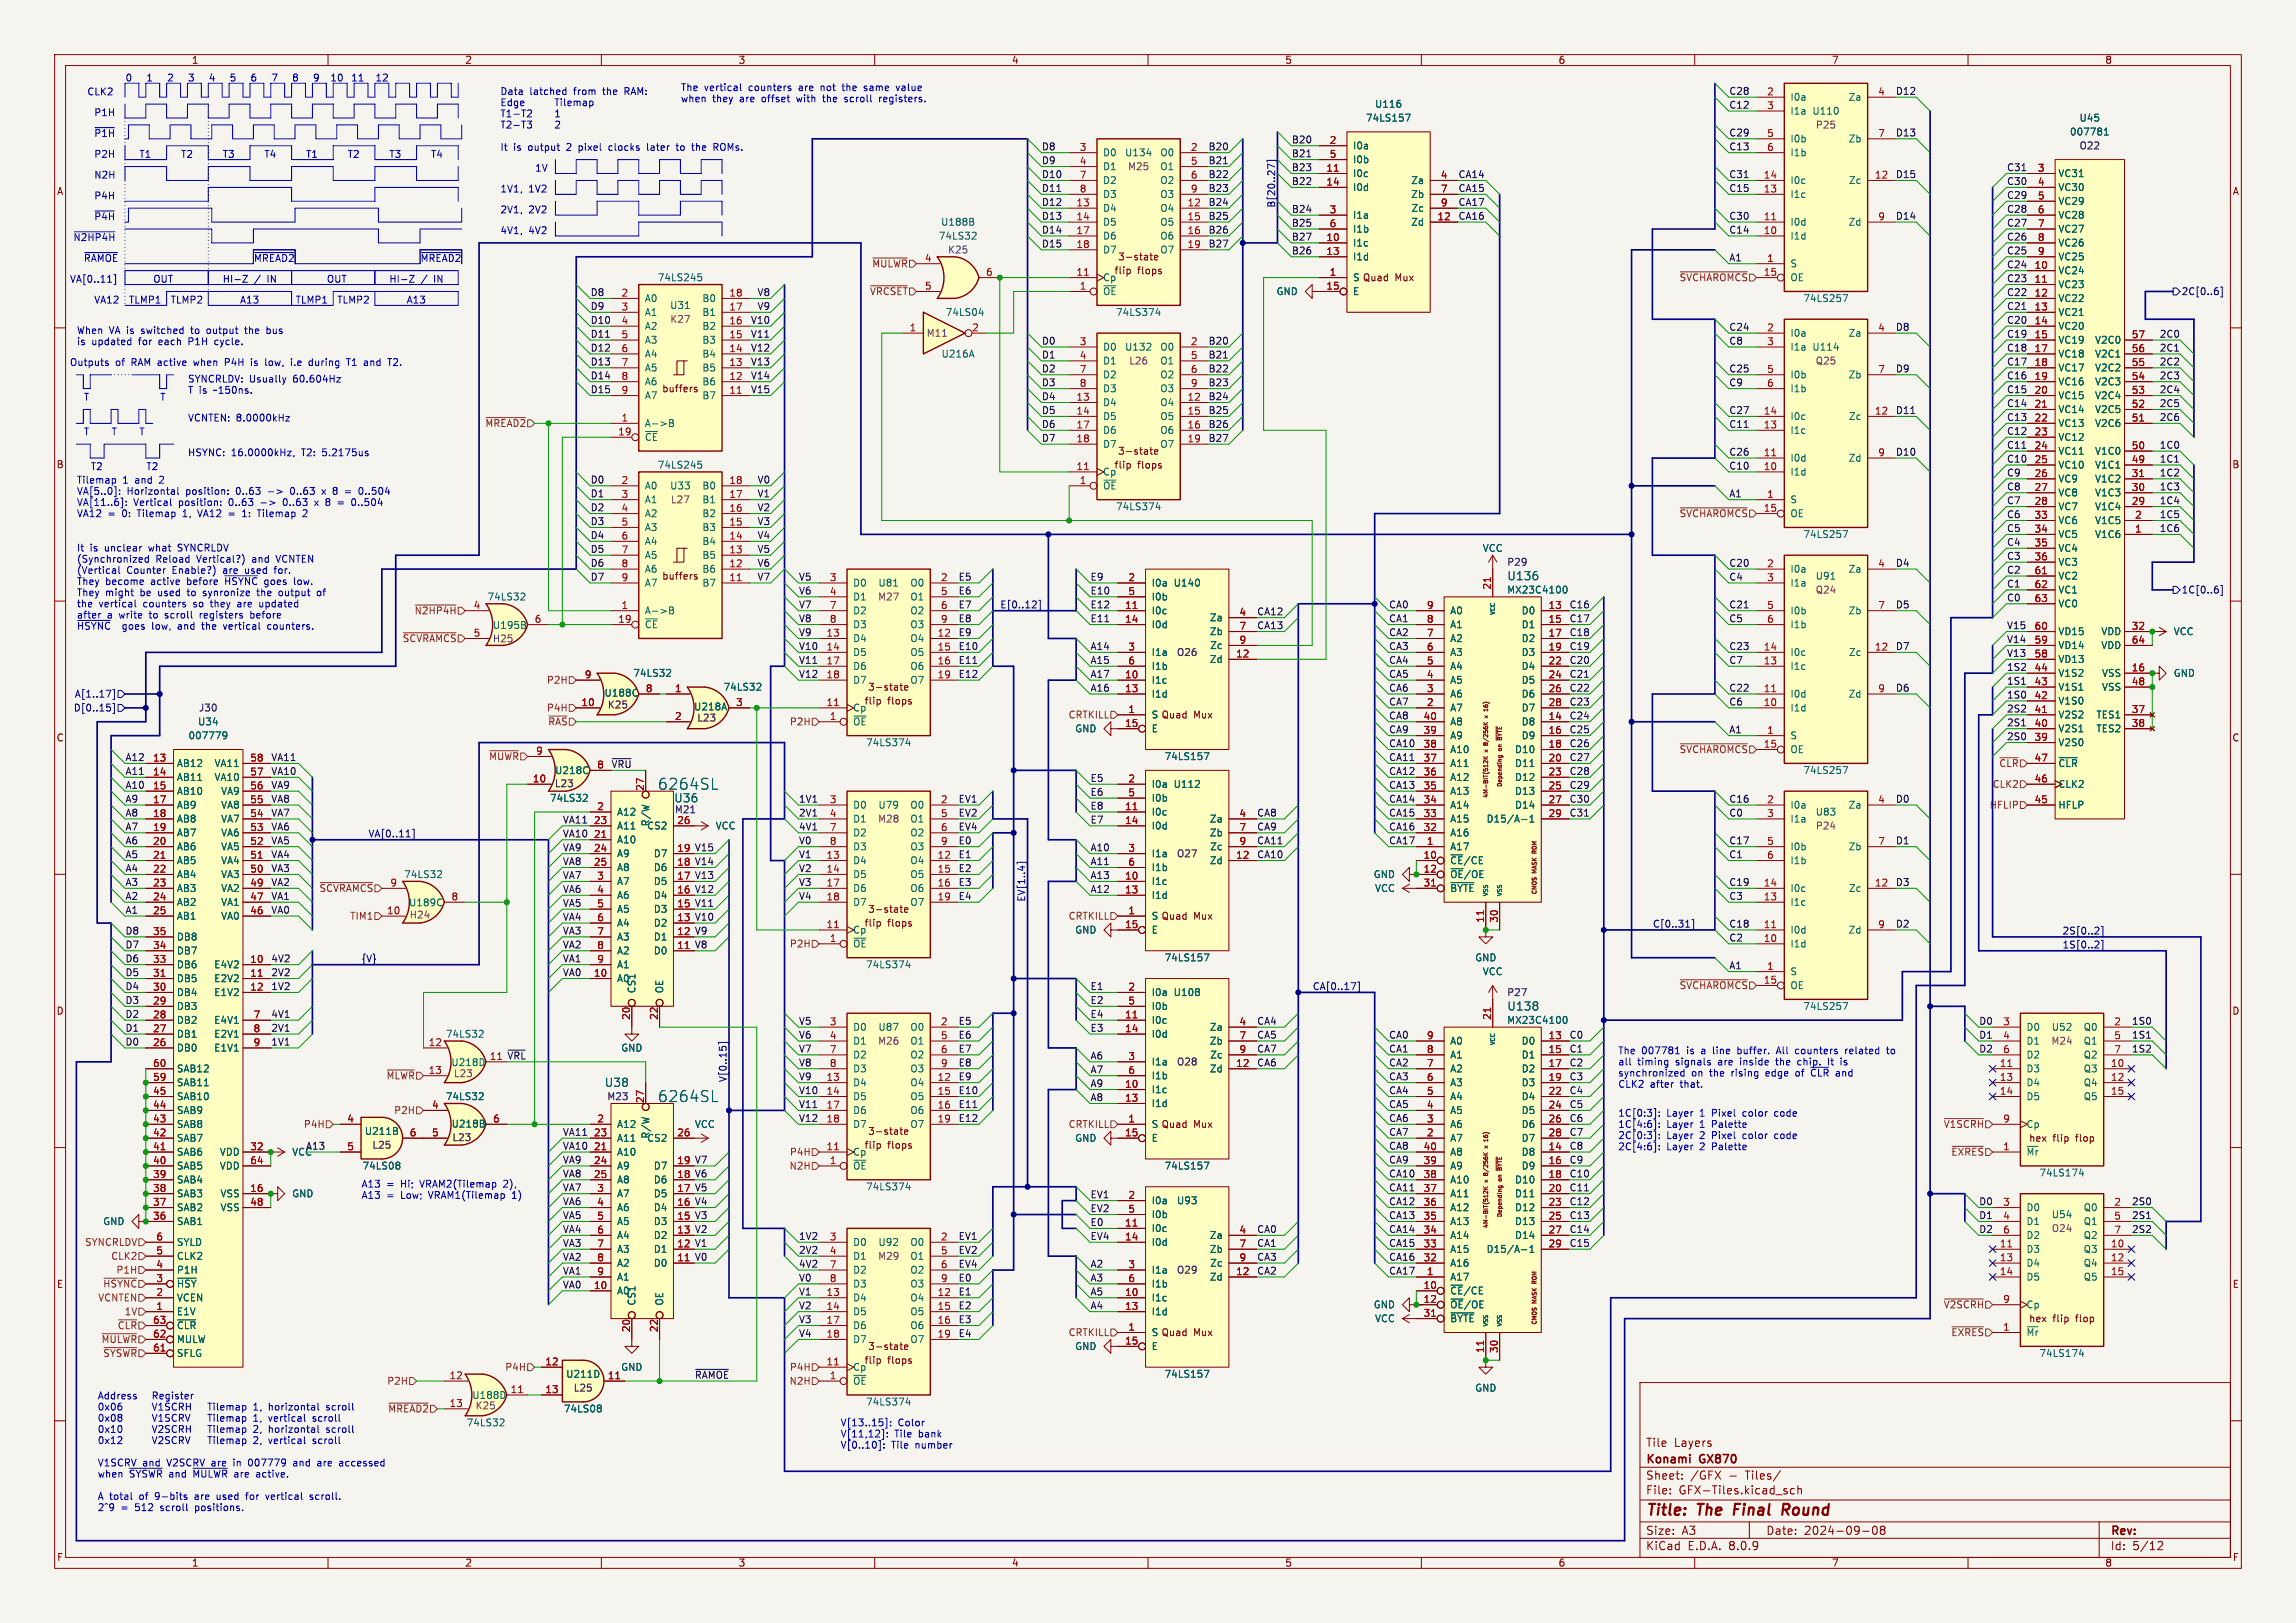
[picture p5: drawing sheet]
<svg xmlns="http://www.w3.org/2000/svg" width="420mm" height="297mm" viewBox="0 0 420 297" stroke-linecap="round" stroke-linejoin="round" font-family="sans-serif">
<defs><g id="words">
<g font-size="2.8" fill="#006464">
<text x="120.3" y="144.7">6264SL</text>
<text x="120.3" y="201.9">6264SL</text>
</g>
<g font-size="2.8" fill="#840000">
<text x="301" y="277.9">Title:</text>
<text x="310.6" y="277.9">The</text>
<text x="318" y="277.9">Final</text>
<text x="327.7" y="277.9">Round</text>
</g>
<g font-size="2.1" fill="#006464">
<text x="275.6" y="106.4">U136</text>
<text x="123.2" y="147">U36</text>
<text x="275.6" y="185.1">U138</text>
<text x="110.5" y="199.1">U38</text>
</g>
<g font-size="2.1" fill="#840000">
<text x="301" y="268.2">Konami</text>
<text x="301" y="265">Tile</text>
<text x="306.2" y="265">Layers</text>
<text x="311" y="268.2">GX870</text>
<text x="301" y="273.7">File:</text>
<text x="301" y="271">Sheet:</text>
<text x="307.1" y="273.7">GFX-Tiles.kicad_sch</text>
<text x="309.2" y="271">/GFX</text>
<text x="316.3" y="271">-</text>
<text x="319.5" y="271">Tiles/</text>
<text x="301" y="281.1">Size:</text>
<text x="307.6" y="281.1">A3</text>
<text x="323" y="281.1">Date:</text>
<text x="330" y="281.1">2024-09-08</text>
<text x="386" y="281.3">Rev:</text>
<text x="301" y="283.9">KiCad</text>
<text x="308.7" y="283.9">E.D.A.</text>
<text x="316.3" y="283.9">8.0.9</text>
<text x="386" y="283.9">Id:</text>
<text x="390.1" y="283.9">5/12</text>
</g>
<g font-size="1.8" fill="#840000">
<text x="35" y="11.9">1</text>
<text x="85" y="11.9">2</text>
<text x="135" y="11.9">3</text>
<text x="185" y="11.9">4</text>
<text x="235" y="11.9">5</text>
<text x="285" y="11.9">6</text>
<text x="335" y="11.9">7</text>
<text x="385" y="11.9">8</text>
<text x="10.3" y="35.9">A</text>
<text x="408.3" y="35.9">A</text>
<text x="204.4" y="47.9">3-state</text>
<text x="203.8" y="50.4">flip</text>
<text x="208.1" y="50.4">flops</text>
<text x="247.4" y="51.7">S Quad</text>
<text x="255.2" y="51.7">Mux</text>
<text x="121" y="72">buffers</text>
<text x="204.4" y="83.4">3-state</text>
<text x="10.3" y="85.9">B</text>
<text x="203.8" y="86">flip</text>
<text x="208.1" y="86">flops</text>
<text x="408.2" y="85.9">B</text>
<text x="121" y="106.3">buffers</text>
<text x="158" y="129.1">flip</text>
<text x="158.7" y="126.6">3-state</text>
<text x="162.4" y="129.1">flops</text>
<text x="210.6" y="131.7">S Quad</text>
<text x="218.3" y="131.7">Mux</text>
<text x="10.3" y="135.9">C</text>
<text x="408.2" y="135.9">C</text>
<text x="158.7" y="167.2">3-state</text>
<text x="158" y="169.8">flip</text>
<text x="162.4" y="169.8">flops</text>
<text x="210.6" y="168.5">S Quad</text>
<text x="218.3" y="168.5">Mux</text>
<text x="10.3" y="185.9">D</text>
<text x="408.2" y="185.9">D</text>
<text x="158.7" y="207.9">3-state</text>
<text x="210.6" y="206.6">S Quad</text>
<text x="218.3" y="206.6">Mux</text>
<text x="375.5" y="209.2">flip</text>
<text x="379.9" y="209.2">flop</text>
<text x="158" y="210.4">flip</text>
<text x="162.4" y="210.4">flops</text>
<text x="10.3" y="235.9">E</text>
<text x="408.3" y="235.9">E</text>
<text x="210.6" y="244.7">S Quad</text>
<text x="218.3" y="244.7">Mux</text>
<text x="375.5" y="242.2">flip</text>
<text x="379.9" y="242.2">flop</text>
<text x="158" y="249.8">flip</text>
<text x="158.7" y="247.3">3-state</text>
<text x="162.4" y="249.8">flops</text>
<text x="10.3" y="285.9">F</text>
<text x="35" y="286.9">1</text>
<text x="85" y="286.9">2</text>
<text x="135" y="286.9">3</text>
<text x="185" y="286.9">4</text>
<text x="235" y="286.9">5</text>
<text x="285" y="286.9">6</text>
<text x="335" y="286.9">7</text>
<text x="385" y="286.9">8</text>
<text x="408.3" y="285.9">F</text>
</g>
<g font-size="1.8" fill="#0000c2">
<text x="15.9" y="17.5">CLK2</text>
<text x="22.9" y="15">0</text>
<text x="26.7" y="15">1</text>
<text x="30.5" y="15">2</text>
<text x="34.3" y="15">3</text>
<text x="38.1" y="15">4</text>
<text x="41.9" y="15">5</text>
<text x="45.7" y="15">6</text>
<text x="49.5" y="15">7</text>
<text x="53.3" y="15">8</text>
<text x="57.1" y="15">9</text>
<text x="60.3" y="15">10</text>
<text x="64.1" y="15">11</text>
<text x="68.6" y="15">12</text>
<text x="91.4" y="17.5">Data</text>
<text x="96.9" y="17.5">latched</text>
<text x="105.1" y="17.5">from</text>
<text x="110.6" y="17.5">the</text>
<text x="114.7" y="17.5">RAM:</text>
<text x="124.5" y="16.8">The</text>
<text x="128.8" y="16.8">vertical</text>
<text x="137.1" y="16.8">counters</text>
<text x="146.4" y="16.8">are</text>
<text x="150.6" y="16.8">not</text>
<text x="154.8" y="16.8">the</text>
<text x="158.9" y="16.8">same</text>
<text x="165.1" y="16.8">value</text>
<text x="17.1" y="21.3">P1H</text>
<text x="91.4" y="19.5">Edge Tilemap</text>
<text x="91.4" y="21.6">T1-T2 1</text>
<text x="91.4" y="23.6">T2-T3 2</text>
<text x="124.5" y="18.8">when</text>
<text x="130.3" y="18.8">they</text>
<text x="135.4" y="18.8">are</text>
<text x="139.6" y="18.8">offset</text>
<text x="146.3" y="18.8">with</text>
<text x="151.2" y="18.8">the</text>
<text x="155.4" y="18.8">scroll</text>
<text x="161.9" y="18.8">registers.</text>
<text x="17.1" y="25.2">~{P1H}</text>
<text x="17.1" y="29">P2H</text>
<text x="25.4" y="29">T1</text>
<text x="33" y="29">T2</text>
<text x="40.6" y="29">T3</text>
<text x="48.3" y="29">T4</text>
<text x="55.9" y="29">T1</text>
<text x="63.5" y="29">T2</text>
<text x="71.1" y="29">T3</text>
<text x="78.7" y="29">T4</text>
<text x="91.4" y="27.7">It</text>
<text x="93.9" y="27.7">is</text>
<text x="96.7" y="27.7">output</text>
<text x="104" y="27.7">2</text>
<text x="106.3" y="27.7">pixel</text>
<text x="112" y="27.7">clocks</text>
<text x="119.3" y="27.7">later</text>
<text x="124.9" y="27.7">to</text>
<text x="127.9" y="27.7">the</text>
<text x="132" y="27.7">ROMs.</text>
<text x="17.1" y="32.8">N2H</text>
<text x="91.4" y="35.3">1V1,</text>
<text x="96.7" y="35.3">1V2</text>
<text x="97.8" y="31.5">1V</text>
<text x="17.1" y="36.6">P4H</text>
<text x="17.1" y="40.4">~{P4H}</text>
<text x="91.4" y="39.1">2V1,</text>
<text x="96.7" y="39.1">2V2</text>
<text x="13.3" y="44.2">~{N2HP4H}</text>
<text x="91.4" y="42.9">4V1,</text>
<text x="96.7" y="42.9">4V2</text>
<text x="12.7" y="51.8">VA[0..11]</text>
<text x="15.2" y="48">~{RAMOE}</text>
<text x="27.9" y="51.8">OUT</text>
<text x="40.6" y="51.8">HI-Z</text>
<text x="46.4" y="48">~{MREAD2}</text>
<text x="46.5" y="51.8">/</text>
<text x="49" y="51.8">IN</text>
<text x="59.7" y="51.8">OUT</text>
<text x="71.1" y="51.8">HI-Z</text>
<text x="76.8" y="48">~{MREAD2}</text>
<text x="77" y="51.8">/</text>
<text x="79.5" y="51.8">IN</text>
<text x="17.1" y="55.6">VA12</text>
<text x="23.5" y="55.6">TLMP1</text>
<text x="31.1" y="55.6">TLMP2</text>
<text x="43.8" y="55.6">A13</text>
<text x="54" y="55.6">TLMP1</text>
<text x="61.6" y="55.6">TLMP2</text>
<text x="74.3" y="55.6">A13</text>
<text x="14" y="61.2">When</text>
<text x="14" y="63.3">is</text>
<text x="16.8" y="63.3">updated</text>
<text x="20" y="61.2">VA is</text>
<text x="25.5" y="63.3">for</text>
<text x="26.1" y="61.2">switched</text>
<text x="29.3" y="63.3">each</text>
<text x="35" y="63.3">P1H</text>
<text x="35.5" y="61.2">to</text>
<text x="38.5" y="61.2">output</text>
<text x="40" y="63.3">cycle.</text>
<text x="45.7" y="61.2">the</text>
<text x="49.9" y="61.2">bus</text>
<text x="12.7" y="67.1">Outputs</text>
<text x="21.1" y="67.1">of</text>
<text x="24.2" y="67.1">RAM active</text>
<text x="34.3" y="70.1">SYNCRLDV: Usually</text>
<text x="35.9" y="67.1">when</text>
<text x="41.8" y="67.1">P4H</text>
<text x="46.8" y="67.1">is</text>
<text x="49.6" y="67.1">low,</text>
<text x="53.7" y="70.1">60.604Hz</text>
<text x="54.5" y="67.1">i.e</text>
<text x="58" y="67.1">during</text>
<text x="65.2" y="67.1">T1</text>
<text x="68.5" y="67.1">and</text>
<text x="73.1" y="67.1">T2.</text>
<text x="15.2" y="73.4">T</text>
<text x="29.2" y="73.4">T</text>
<text x="34.3" y="77.2">VCNTEN: 8.0000kHz</text>
<text x="34.3" y="72.1">T is</text>
<text x="39.2" y="72.1">~150ns.</text>
<text x="15.2" y="79.8">T</text>
<text x="20.3" y="79.8">T</text>
<text x="25.4" y="79.8">T</text>
<text x="34.3" y="83.6">HSYNC:</text>
<text x="42.3" y="83.6">16.0000kHz,</text>
<text x="55.3" y="83.6">T2:</text>
<text x="59.3" y="83.6">5.2175us</text>
<text x="14" y="88.6">Tilemap</text>
<text x="16.5" y="86.1">T2</text>
<text x="22.5" y="88.6">1</text>
<text x="24.8" y="88.6">and</text>
<text x="26.7" y="86.1">T2</text>
<text x="29.5" y="88.6">2</text>
<text x="14" y="90.6">VA[5..0]:</text>
<text x="14" y="92.7">VA[11..6]:</text>
<text x="14" y="94.7">VA12</text>
<text x="19.7" y="94.7">=</text>
<text x="22.5" y="94.7">0:</text>
<text x="23.2" y="90.6">Horizontal</text>
<text x="24.5" y="92.7">Vertical</text>
<text x="25.5" y="94.7">Tilemap</text>
<text x="32.8" y="92.7">position:</text>
<text x="34" y="94.7">1,</text>
<text x="34.2" y="90.6">position:</text>
<text x="36.9" y="94.7">VA12</text>
<text x="42.2" y="92.7">0..63</text>
<text x="43.5" y="90.6">0..63</text>
<text x="45.4" y="94.7">1:</text>
<text x="48.2" y="92.7">-&gt;</text>
<text x="48.4" y="94.7">Tilemap</text>
<text x="49.5" y="90.6">-&gt;</text>
<text x="52.5" y="92.7">0..63</text>
<text x="53.8" y="90.6">0..63</text>
<text x="58.5" y="92.7">x</text>
<text x="59.8" y="90.6">x</text>
<text x="62" y="90.6">8</text>
<text x="63.1" y="92.7">=</text>
<text x="64.4" y="90.6">=</text>
<text x="65.8" y="92.7">0..504</text>
<text x="67.1" y="90.6">0..504</text>
<text x="14" y="101">It</text>
<text x="16.5" y="101">is</text>
<text x="19.3" y="101">unclear</text>
<text x="27.5" y="101">what</text>
<text x="33" y="101">SYNCRLDV</text>
<text x="14" y="103.1">(Synchronized</text>
<text x="14" y="105.1">(Vertical</text>
<text x="14" y="107.1">They</text>
<text x="19.3" y="107.1">become</text>
<text x="23.2" y="105.1">Counter</text>
<text x="27.7" y="107.1">active</text>
<text x="28.5" y="103.1">Reload</text>
<text x="31.7" y="105.1">Enable?)</text>
<text x="34.5" y="107.1">before</text>
<text x="36.1" y="103.1">Vertical?)</text>
<text x="41.1" y="105.1">are</text>
<text x="41.7" y="107.1">~{HSYNC}</text>
<text x="45.3" y="105.1">used</text>
<text x="46.5" y="103.1">and</text>
<text x="49.1" y="107.1">goes</text>
<text x="50.9" y="105.1">for.</text>
<text x="51.1" y="103.1">VCNTEN</text>
<text x="54.7" y="107.1">low.</text>
<text x="14" y="109.2">They</text>
<text x="14" y="111.2">the</text>
<text x="14" y="113.3">after</text>
<text x="18.1" y="111.2">vertical</text>
<text x="19.3" y="109.2">might</text>
<text x="19.6" y="113.3">a</text>
<text x="21.9" y="113.3">write</text>
<text x="25.8" y="109.2">be</text>
<text x="26.4" y="111.2">counters</text>
<text x="27.6" y="113.3">to</text>
<text x="29.2" y="109.2">used</text>
<text x="30.7" y="113.3">scroll</text>
<text x="34.8" y="109.2">to</text>
<text x="35.7" y="111.2">so</text>
<text x="37.2" y="113.3">registers</text>
<text x="37.8" y="109.2">synronize</text>
<text x="39" y="111.2">they</text>
<text x="44.1" y="111.2">are</text>
<text x="46.7" y="113.3">before</text>
<text x="48" y="109.2">the</text>
<text x="48.3" y="111.2">updated</text>
<text x="52.1" y="109.2">output</text>
<text x="59.3" y="109.2">of</text>
<text x="14" y="115.3">~{HSYNC}goes</text>
<text x="28.1" y="115.3">low,</text>
<text x="33" y="115.3">and</text>
<text x="37.7" y="115.3">the</text>
<text x="41.8" y="115.3">vertical</text>
<text x="50" y="115.3">counters.</text>
<text x="295.9" y="193">The</text>
<text x="295.9" y="195.1">all</text>
<text x="295.9" y="197.1">synchronized</text>
<text x="299.6" y="195.1">timing</text>
<text x="300.3" y="193">007781</text>
<text x="306.7" y="195.1">signals</text>
<text x="308.7" y="193">is</text>
<text x="309.4" y="197.1">on</text>
<text x="311.5" y="193">a</text>
<text x="312.9" y="197.1">the</text>
<text x="313.8" y="193">line</text>
<text x="314.6" y="195.1">are</text>
<text x="317" y="197.1">rising</text>
<text x="318.5" y="193">buffer.</text>
<text x="318.8" y="195.1">inside</text>
<text x="323.5" y="197.1">edge</text>
<text x="325.6" y="195.1">the</text>
<text x="325.9" y="193">All</text>
<text x="329.2" y="197.1">of</text>
<text x="329.5" y="193">counters</text>
<text x="329.7" y="195.1">chip.</text>
<text x="332.2" y="197.1">~{CLR}</text>
<text x="335.5" y="195.1">It</text>
<text x="336.9" y="197.1">and</text>
<text x="338" y="195.1">is</text>
<text x="338.8" y="193">related</text>
<text x="346.7" y="193">to</text>
<text x="295.9" y="199.1">CLK2</text>
<text x="301.9" y="199.1">after</text>
<text x="307.5" y="199.1">that.</text>
<text x="295.9" y="204.4">1C[0:3]:</text>
<text x="295.9" y="206.5">1C[4:6]:</text>
<text x="295.9" y="208.5">2C[0:3]:</text>
<text x="304.9" y="204.4">Layer</text>
<text x="304.9" y="206.5">Layer</text>
<text x="304.9" y="208.5">Layer</text>
<text x="311.1" y="204.4">1</text>
<text x="311.1" y="206.5">1</text>
<text x="311.1" y="208.5">2</text>
<text x="313.5" y="204.4">Pixel</text>
<text x="313.5" y="206.5">Palette</text>
<text x="313.5" y="208.5">Pixel</text>
<text x="319.3" y="204.4">color</text>
<text x="319.3" y="208.5">color</text>
<text x="325.3" y="204.4">code</text>
<text x="325.3" y="208.5">code</text>
<text x="295.9" y="210.6">2C[4:6]:</text>
<text x="304.9" y="210.6">Layer</text>
<text x="311.1" y="210.6">2</text>
<text x="313.5" y="210.6">Palette</text>
<text x="66" y="217.4">A13</text>
<text x="66" y="219.5">A13</text>
<text x="70.7" y="217.4">=</text>
<text x="70.7" y="219.5">=</text>
<text x="73.5" y="217.4">Hi;</text>
<text x="73.5" y="219.5">Low;</text>
<text x="77.2" y="217.4">VRAM2(Tilemap</text>
<text x="78.7" y="219.5">VRAM1(Tilemap</text>
<text x="92.6" y="217.4">2),</text>
<text x="94.2" y="219.5">1)</text>
<text x="17.8" y="256.2">Address Register</text>
<text x="17.8" y="258.2">0x06 V1SCRH Tilemap</text>
<text x="17.8" y="260.3">0x08 V1SCRV Tilemap</text>
<text x="17.8" y="262.3">0x10 V2SCRH Tilemap</text>
<text x="46.3" y="258.2">1,</text>
<text x="46.3" y="260.3">1,</text>
<text x="46.3" y="262.3">2,</text>
<text x="49.3" y="258.2">horizontal</text>
<text x="49.3" y="260.3">vertical</text>
<text x="49.3" y="262.3">horizontal</text>
<text x="57.5" y="260.3">scroll</text>
<text x="60" y="258.2">scroll</text>
<text x="60" y="262.3">scroll</text>
<text x="153.7" y="261.1">V[13..15]:</text>
<text x="153.7" y="263.1">V[11,12]:</text>
<text x="163.7" y="263.1">Tile</text>
<text x="164.3" y="261.1">Color</text>
<text x="168.2" y="263.1">bank</text>
<text x="17.8" y="264.3">0x12 V2SCRV Tilemap</text>
<text x="17.8" y="268.4">V1SCRV and</text>
<text x="30.7" y="268.4">V2SCRV are</text>
<text x="43.2" y="268.4">in</text>
<text x="46.1" y="268.4">007779</text>
<text x="46.3" y="264.3">2,</text>
<text x="49.3" y="264.3">vertical</text>
<text x="54.6" y="268.4">and</text>
<text x="57.5" y="264.3">scroll</text>
<text x="59.2" y="268.4">are</text>
<text x="63.4" y="268.4">accessed</text>
<text x="153.7" y="265.2">V[0..10]:</text>
<text x="163.1" y="265.2">Tile</text>
<text x="167.6" y="265.2">number</text>
<text x="17.8" y="270.5">when</text>
<text x="17.8" y="274.6">A total</text>
<text x="23.7" y="270.5">~{SYSWR}</text>
<text x="25.6" y="274.6">of</text>
<text x="28.7" y="274.6">9-bits</text>
<text x="31.1" y="270.5">and</text>
<text x="35.7" y="270.5">~{MULWR}</text>
<text x="36.1" y="274.6">are</text>
<text x="40.3" y="274.6">used</text>
<text x="43.4" y="270.5">are</text>
<text x="45.9" y="274.6">for</text>
<text x="47.6" y="270.5">active.</text>
<text x="49.7" y="274.6">vertical</text>
<text x="58" y="274.6">scroll.</text>
<text x="17.8" y="276.6">2^9</text>
<text x="22.1" y="276.6">=</text>
<text x="24.8" y="276.6">512</text>
<text x="29.6" y="276.6">scroll</text>
<text x="36.2" y="276.6">positions.</text>
</g>
<g font-size="1.8" fill="#0f0f0f">
<text x="316.2" y="17.4">C28</text>
<text x="346.7" y="17.4">D12</text>
<text x="316.2" y="20">C12</text>
<text x="190.5" y="27.6">D8</text>
<text x="221" y="27.6">B20</text>
<text x="236.2" y="26.3">B20</text>
<text x="236.2" y="28.9">B21</text>
<text x="316.2" y="25.1">C29</text>
<text x="316.2" y="27.6">C13</text>
<text x="346.7" y="25.1">D13</text>
<text x="190.5" y="32.7">D10</text>
<text x="190.5" y="30.1">D9</text>
<text x="190.5" y="35.2">D11</text>
<text x="221" y="35.2">B23</text>
<text x="221" y="32.7">B22</text>
<text x="221" y="30.1">B21</text>
<text x="236.2" y="31.4">B23</text>
<text x="236.2" y="33.9">B22</text>
<text x="266.7" y="32.7">CA14</text>
<text x="266.7" y="35.2">CA15</text>
<text x="316.2" y="32.7">C31</text>
<text x="316.2" y="35.2">C15</text>
<text x="346.7" y="32.7">D15</text>
<text x="367" y="33.9">C30</text>
<text x="367" y="31.4">C31</text>
<text x="190.5" y="37.8">D12</text>
<text x="190.5" y="40.3">D13</text>
<text x="221" y="37.8">B24</text>
<text x="221" y="40.3">B25</text>
<text x="236.2" y="39">B24</text>
<text x="236.2" y="41.6">B25</text>
<text x="266.7" y="40.3">CA16</text>
<text x="266.7" y="37.8">CA17</text>
<text x="316.2" y="40.3">C30</text>
<text x="346.7" y="40.3">D14</text>
<text x="367" y="41.6">C27</text>
<text x="367" y="39">C28</text>
<text x="367" y="36.5">C29</text>
<text x="190.5" y="42.8">D14</text>
<text x="190.5" y="45.4">D15</text>
<text x="221" y="42.8">B26</text>
<text x="221" y="45.4">B27</text>
<text x="236.2" y="46.6">B26</text>
<text x="236.2" y="44.1">B27</text>
<text x="316.2" y="47.9">A1</text>
<text x="316.2" y="42.8">C14</text>
<text x="367" y="44.1">C26</text>
<text x="367" y="46.6">C25</text>
<text x="367" y="49.2">C24</text>
<text x="367" y="51.7">C23</text>
<text x="107.9" y="56.8">D9</text>
<text x="107.9" y="59.3">D10</text>
<text x="107.9" y="54.3">D8</text>
<text x="137.3" y="59.3">V10</text>
<text x="138.5" y="54.3">V8</text>
<text x="138.5" y="56.8">V9</text>
<text x="367" y="54.3">C22</text>
<text x="367" y="56.8">C21</text>
<text x="367" y="59.3">C20</text>
<text x="107.9" y="61.9">D11</text>
<text x="107.9" y="64.4">D12</text>
<text x="137.3" y="64.4">V12</text>
<text x="137.3" y="61.9">V11</text>
<text x="190.5" y="63.2">D0</text>
<text x="190.5" y="65.7">D1</text>
<text x="221" y="65.7">B21</text>
<text x="221" y="63.2">B20</text>
<text x="316.2" y="60.6">C24</text>
<text x="316.2" y="63.2">C8</text>
<text x="346.7" y="60.6">D8</text>
<text x="367" y="61.9">C19</text>
<text x="367" y="64.4">C18</text>
<text x="395" y="61.9">2C0</text>
<text x="395" y="64.4">2C1</text>
<text x="107.9" y="67">D13</text>
<text x="107.9" y="69.5">D14</text>
<text x="137.3" y="67">V13</text>
<text x="137.3" y="69.5">V14</text>
<text x="190.5" y="70.8">D3</text>
<text x="190.5" y="68.2">D2</text>
<text x="221" y="68.2">B22</text>
<text x="221" y="70.8">B23</text>
<text x="316.2" y="70.8">C9</text>
<text x="316.2" y="68.2">C25</text>
<text x="346.7" y="68.2">D9</text>
<text x="367" y="69.5">C16</text>
<text x="367" y="67">C17</text>
<text x="395" y="67">2C2</text>
<text x="395" y="69.5">2C3</text>
<text x="107.9" y="72">D15</text>
<text x="137.3" y="72">V15</text>
<text x="190.5" y="73.3">D4</text>
<text x="190.5" y="75.9">D5</text>
<text x="221" y="73.3">B24</text>
<text x="221" y="75.9">B25</text>
<text x="316.2" y="75.9">C27</text>
<text x="346.7" y="75.9">D11</text>
<text x="367" y="77.1">C13</text>
<text x="367" y="72">C15</text>
<text x="367" y="74.6">C14</text>
<text x="395" y="77.1">2C6</text>
<text x="395" y="72">2C4</text>
<text x="395" y="74.6">2C5</text>
<text x="190.5" y="80.9">D7</text>
<text x="190.5" y="78.4">D6</text>
<text x="221" y="78.4">B26</text>
<text x="221" y="80.9">B27</text>
<text x="316.2" y="78.4">C11</text>
<text x="316.2" y="83.5">C26</text>
<text x="346.7" y="83.5">D10</text>
<text x="367" y="79.7">C12</text>
<text x="367" y="82.2">C11</text>
<text x="395" y="82.2">1C0</text>
<text x="107.9" y="88.6">D0</text>
<text x="138.5" y="88.6">V0</text>
<text x="316.2" y="86">C10</text>
<text x="367" y="87.3">C9</text>
<text x="367" y="84.7">C10</text>
<text x="367" y="89.8">C8</text>
<text x="395" y="87.3">1C2</text>
<text x="395" y="84.7">1C1</text>
<text x="395" y="89.8">1C3</text>
<text x="107.9" y="91.1">D1</text>
<text x="107.9" y="93.6">D2</text>
<text x="138.5" y="91.1">V1</text>
<text x="138.5" y="93.6">V2</text>
<text x="316.2" y="91.1">A1</text>
<text x="367" y="94.9">C6</text>
<text x="367" y="92.4">C7</text>
<text x="395" y="94.9">1C5</text>
<text x="395" y="92.4">1C4</text>
<text x="107.9" y="98.7">D4</text>
<text x="107.9" y="101.3">D5</text>
<text x="107.9" y="96.2">D3</text>
<text x="138.5" y="98.7">V4</text>
<text x="138.5" y="101.3">V5</text>
<text x="138.5" y="96.2">V3</text>
<text x="367" y="100">C4</text>
<text x="367" y="97.4">C5</text>
<text x="395" y="97.4">1C6</text>
<text x="107.9" y="106.3">D7</text>
<text x="107.9" y="103.8">D6</text>
<text x="138.5" y="106.3">V7</text>
<text x="138.5" y="103.8">V6</text>
<text x="146" y="106.3">V5</text>
<text x="175.3" y="106.3">E5</text>
<text x="199.4" y="106.3">E9</text>
<text x="316.2" y="106.3">C4</text>
<text x="316.2" y="103.8">C20</text>
<text x="346.7" y="103.8">D4</text>
<text x="367" y="107.6">C1</text>
<text x="367" y="105.1">C2</text>
<text x="367" y="102.5">C3</text>
<text x="146" y="108.9">V6</text>
<text x="146" y="114">V8</text>
<text x="146" y="111.4">V7</text>
<text x="175.3" y="108.9">E6</text>
<text x="175.3" y="111.4">E7</text>
<text x="175.3" y="114">E8</text>
<text x="199.4" y="111.4">E12</text>
<text x="199.4" y="108.9">E10</text>
<text x="199.4" y="114">E11</text>
<text x="229.9" y="112.7">CA12</text>
<text x="254" y="114">CA1</text>
<text x="254" y="111.4">CA0</text>
<text x="287" y="111.4">C16</text>
<text x="287" y="114">C17</text>
<text x="316.2" y="114">C5</text>
<text x="316.2" y="111.4">C21</text>
<text x="346.7" y="111.4">D5</text>
<text x="367" y="110.1">C0</text>
<text x="146" y="119">V10</text>
<text x="146" y="116.5">V9</text>
<text x="175.3" y="119">E10</text>
<text x="175.3" y="116.5">E9</text>
<text x="199.4" y="119">A14</text>
<text x="229.9" y="115.2">CA13</text>
<text x="254" y="116.5">CA2</text>
<text x="254" y="119">CA3</text>
<text x="287" y="116.5">C18</text>
<text x="287" y="119">C19</text>
<text x="316.2" y="119">C23</text>
<text x="346.7" y="119">D7</text>
<text x="367" y="117.8">V14</text>
<text x="367" y="115.2">V15</text>
<text x="146" y="124.1">V12</text>
<text x="146" y="121.6">V11</text>
<text x="175.3" y="121.6">E11</text>
<text x="175.3" y="124.1">E12</text>
<text x="199.4" y="121.6">A15</text>
<text x="199.4" y="124.1">A17</text>
<text x="254" y="121.6">CA4</text>
<text x="254" y="124.1">CA5</text>
<text x="287" y="124.1">C21</text>
<text x="287" y="121.6">C20</text>
<text x="316.2" y="121.6">C7</text>
<text x="367" y="120.3">V13</text>
<text x="367" y="125.4">1S1</text>
<text x="367" y="122.8">1S2</text>
<text x="199.4" y="126.7">A16</text>
<text x="254" y="129.2">CA7</text>
<text x="254" y="131.7">CA8</text>
<text x="254" y="126.7">CA6</text>
<text x="287" y="131.7">C24</text>
<text x="287" y="129.2">C23</text>
<text x="287" y="126.7">C22</text>
<text x="316.2" y="126.7">C22</text>
<text x="316.2" y="129.2">C6</text>
<text x="346.7" y="126.7">D6</text>
<text x="367" y="127.9">1S0</text>
<text x="367" y="130.5">2S2</text>
<text x="254" y="136.8">CA10</text>
<text x="254" y="134.3">CA9</text>
<text x="287" y="136.8">C26</text>
<text x="287" y="134.3">C25</text>
<text x="316.2" y="134.3">A1</text>
<text x="367" y="133">2S1</text>
<text x="367" y="135.5">2S0</text>
<text x="22.9" y="139.4">A12</text>
<text x="22.9" y="141.9">A11</text>
<text x="49.5" y="139.4">VA11</text>
<text x="49.5" y="141.9">VA10</text>
<text x="111.8" y="140.6">~{VRU}</text>
<text x="199.4" y="143.2">E5</text>
<text x="254" y="139.4">CA11</text>
<text x="254" y="141.9">CA12</text>
<text x="287" y="139.4">C27</text>
<text x="287" y="141.9">C28</text>
<text x="22.9" y="149.5">A8</text>
<text x="22.9" y="147">A9</text>
<text x="22.9" y="144.4">A10</text>
<text x="49.5" y="144.4">VA9</text>
<text x="49.5" y="149.5">VA7</text>
<text x="49.5" y="147">VA8</text>
<text x="146" y="149.5">2V1</text>
<text x="146" y="147">1V1</text>
<text x="175.3" y="149.5">EV2</text>
<text x="175.3" y="147">EV1</text>
<text x="199.4" y="148.2">E8</text>
<text x="199.4" y="145.7">E6</text>
<text x="229.9" y="149.5">CA8</text>
<text x="254" y="147">CA14</text>
<text x="254" y="149.5">CA15</text>
<text x="254" y="144.4">CA13</text>
<text x="287" y="147">C30</text>
<text x="287" y="149.5">C31</text>
<text x="287" y="144.4">C29</text>
<text x="316.2" y="149.5">C0</text>
<text x="316.2" y="147">C16</text>
<text x="346.7" y="147">D0</text>
<text x="22.9" y="152.1">A7</text>
<text x="22.9" y="154.6">A6</text>
<text x="49.5" y="154.6">VA5</text>
<text x="49.5" y="152.1">VA6</text>
<text x="102.9" y="150.8">VA11</text>
<text x="102.9" y="155.9">VA9</text>
<text x="102.9" y="153.3">VA10</text>
<text x="127" y="155.9">V15</text>
<text x="146" y="154.6">V0</text>
<text x="146" y="152.1">4V1</text>
<text x="175.3" y="154.6">E0</text>
<text x="175.3" y="152.1">EV4</text>
<text x="199.4" y="150.8">E7</text>
<text x="199.4" y="155.9">A10</text>
<text x="229.9" y="152.1">CA9</text>
<text x="229.9" y="154.6">CA11</text>
<text x="254" y="154.6">CA17</text>
<text x="254" y="152.1">CA16</text>
<text x="316.2" y="154.6">C17</text>
<text x="346.7" y="154.6">D1</text>
<text x="22.9" y="157.1">A5</text>
<text x="22.9" y="159.7">A4</text>
<text x="49.5" y="159.7">VA3</text>
<text x="49.5" y="157.1">VA4</text>
<text x="102.9" y="158.4">VA8</text>
<text x="102.9" y="160.9">VA7</text>
<text x="127" y="158.4">V14</text>
<text x="127" y="160.9">V13</text>
<text x="146" y="157.1">V1</text>
<text x="146" y="159.7">V2</text>
<text x="175.3" y="159.7">E2</text>
<text x="175.3" y="157.1">E1</text>
<text x="199.4" y="160.9">A13</text>
<text x="199.4" y="158.4">A11</text>
<text x="229.9" y="157.1">CA10</text>
<text x="316.2" y="157.1">C1</text>
<text x="22.9" y="167.3">A1</text>
<text x="22.9" y="162.2">A3</text>
<text x="22.9" y="164.8">A2</text>
<text x="49.5" y="164.8">VA1</text>
<text x="49.5" y="162.2">VA2</text>
<text x="49.5" y="167.3">VA0</text>
<text x="102.9" y="163.5">VA6</text>
<text x="102.9" y="166">VA5</text>
<text x="127" y="166">V11</text>
<text x="127" y="163.5">V12</text>
<text x="146" y="162.2">V3</text>
<text x="146" y="164.8">V4</text>
<text x="175.3" y="162.2">E3</text>
<text x="175.3" y="164.8">E4</text>
<text x="199.4" y="163.5">A12</text>
<text x="316.2" y="162.2">C19</text>
<text x="316.2" y="164.8">C3</text>
<text x="346.7" y="162.2">D3</text>
<text x="22.9" y="173.6">D7</text>
<text x="22.9" y="171.1">D8</text>
<text x="102.9" y="171.1">VA3</text>
<text x="102.9" y="168.6">VA4</text>
<text x="102.9" y="173.6">VA2</text>
<text x="127" y="173.6">V8</text>
<text x="127" y="168.6">V10</text>
<text x="127" y="171.1">V9</text>
<text x="316.2" y="172.4">C2</text>
<text x="316.2" y="169.8">C18</text>
<text x="346.7" y="169.8">D2</text>
<text x="22.9" y="176.2">D6</text>
<text x="22.9" y="178.7">D5</text>
<text x="49.5" y="178.7">2V2</text>
<text x="49.5" y="176.2">4V2</text>
<text x="102.9" y="178.7">VA0</text>
<text x="102.9" y="176.2">VA1</text>
<text x="316.2" y="177.5">A1</text>
<text x="22.9" y="181.3">D4</text>
<text x="22.9" y="183.8">D3</text>
<text x="49.5" y="181.3">1V2</text>
<text x="199.4" y="183.8">E2</text>
<text x="199.4" y="181.3">E1</text>
<text x="22.9" y="191.4">D0</text>
<text x="22.9" y="186.3">D2</text>
<text x="22.9" y="188.9">D1</text>
<text x="49.5" y="186.3">4V1</text>
<text x="49.5" y="191.4">1V1</text>
<text x="49.5" y="188.9">2V1</text>
<text x="146" y="190.2">V6</text>
<text x="146" y="187.6">V5</text>
<text x="175.3" y="190.2">E6</text>
<text x="175.3" y="187.6">E5</text>
<text x="199.4" y="188.9">E3</text>
<text x="199.4" y="186.3">E4</text>
<text x="229.9" y="190.2">CA5</text>
<text x="229.9" y="187.6">CA4</text>
<text x="254" y="190.2">CA0</text>
<text x="287" y="190.2">C0</text>
<text x="361.9" y="190.2">D1</text>
<text x="389.9" y="190.2">1S1</text>
<text x="389.9" y="187.6">1S0</text>
<text x="92.7" y="194">~{VRL}</text>
<text x="146" y="192.7">V7</text>
<text x="146" y="195.2">V8</text>
<text x="146" y="197.8">V9</text>
<text x="175.3" y="192.7">E7</text>
<text x="175.3" y="195.2">E8</text>
<text x="175.3" y="197.8">E9</text>
<text x="199.4" y="194">A6</text>
<text x="199.4" y="196.5">A7</text>
<text x="229.9" y="192.7">CA7</text>
<text x="229.9" y="195.2">CA6</text>
<text x="254" y="197.8">CA3</text>
<text x="254" y="192.7">CA1</text>
<text x="254" y="195.2">CA2</text>
<text x="287" y="192.7">C1</text>
<text x="287" y="195.2">C2</text>
<text x="287" y="197.8">C3</text>
<text x="389.9" y="192.7">1S2</text>
<text x="146" y="202.9">V11</text>
<text x="146" y="200.3">V10</text>
<text x="175.3" y="202.9">E11</text>
<text x="175.3" y="200.3">E10</text>
<text x="199.4" y="201.6">A8</text>
<text x="199.4" y="199">A9</text>
<text x="254" y="202.9">CA5</text>
<text x="254" y="200.3">CA4</text>
<text x="287" y="202.9">C5</text>
<text x="287" y="200.3">C4</text>
<text x="102.9" y="207.9">VA11</text>
<text x="146" y="205.4">V12</text>
<text x="175.3" y="205.4">E12</text>
<text x="254" y="205.4">CA6</text>
<text x="254" y="207.9">CA7</text>
<text x="287" y="205.4">C6</text>
<text x="287" y="207.9">C7</text>
<text x="102.9" y="215.6">VA8</text>
<text x="102.9" y="210.5">VA10</text>
<text x="102.9" y="213">VA9</text>
<text x="127" y="215.6">V6</text>
<text x="127" y="213">V7</text>
<text x="254" y="215.6">CA10</text>
<text x="254" y="213">CA9</text>
<text x="254" y="210.5">CA8</text>
<text x="287" y="215.6">C10</text>
<text x="287" y="210.5">C8</text>
<text x="287" y="213">C9</text>
<text x="102.9" y="220.6">VA6</text>
<text x="102.9" y="218.1">VA7</text>
<text x="127" y="220.6">V4</text>
<text x="127" y="218.1">V5</text>
<text x="199.4" y="221.9">EV2</text>
<text x="199.4" y="219.4">EV1</text>
<text x="254" y="220.6">CA12</text>
<text x="254" y="218.1">CA11</text>
<text x="287" y="218.1">C11</text>
<text x="287" y="220.6">C12</text>
<text x="389.9" y="220.6">2S0</text>
<text x="102.9" y="225.7">VA4</text>
<text x="102.9" y="223.2">VA5</text>
<text x="127" y="225.7">V2</text>
<text x="127" y="223.2">V3</text>
<text x="146" y="227">1V2</text>
<text x="175.3" y="227">EV1</text>
<text x="199.4" y="227">EV4</text>
<text x="199.4" y="224.4">E0</text>
<text x="229.9" y="225.7">CA0</text>
<text x="254" y="223.2">CA13</text>
<text x="254" y="225.7">CA14</text>
<text x="287" y="225.7">C14</text>
<text x="287" y="223.2">C13</text>
<text x="361.9" y="223.2">D1</text>
<text x="389.9" y="225.7">2S2</text>
<text x="389.9" y="223.2">2S1</text>
<text x="102.9" y="233.3">VA1</text>
<text x="102.9" y="230.8">VA2</text>
<text x="102.9" y="228.3">VA3</text>
<text x="127" y="230.8">V0</text>
<text x="127" y="228.3">V1</text>
<text x="146" y="232.1">4V2</text>
<text x="146" y="229.5">2V2</text>
<text x="175.3" y="232.1">EV4</text>
<text x="175.3" y="229.5">EV2</text>
<text x="199.4" y="232.1">A2</text>
<text x="229.9" y="230.8">CA3</text>
<text x="229.9" y="228.3">CA1</text>
<text x="229.9" y="233.3">CA2</text>
<text x="254" y="230.8">CA16</text>
<text x="254" y="228.3">CA15</text>
<text x="254" y="233.3">CA17</text>
<text x="287" y="228.3">C15</text>
<text x="102.9" y="235.9">VA0</text>
<text x="146" y="234.6">V0</text>
<text x="146" y="239.7">V2</text>
<text x="146" y="237.1">V1</text>
<text x="175.3" y="234.6">E0</text>
<text x="175.3" y="239.7">E2</text>
<text x="175.3" y="237.1">E1</text>
<text x="199.4" y="237.1">A5</text>
<text x="199.4" y="239.7">A4</text>
<text x="199.4" y="234.6">A3</text>
<text x="146" y="242.2">V3</text>
<text x="146" y="244.8">V4</text>
<text x="175.3" y="244.8">E4</text>
<text x="175.3" y="242.2">E3</text>
<text x="127" y="252.4">~{RAMOE}</text>
</g>
<g font-size="1.8" fill="#a90000">
<text x="323.1" y="17.5">2</text>
<text x="343.5" y="17.5">4</text>
<text x="323.1" y="20.1">3</text>
<text x="197.4" y="27.7">3</text>
<text x="217.7" y="27.7">2</text>
<text x="243.1" y="26.4">2</text>
<text x="243.1" y="29">5</text>
<text x="323.1" y="25.1">5</text>
<text x="323.1" y="27.7">6</text>
<text x="343.5" y="25.1">7</text>
<text x="197.4" y="30.2">4</text>
<text x="197.4" y="32.8">7</text>
<text x="197.4" y="35.3">8</text>
<text x="217.7" y="30.2">5</text>
<text x="217.7" y="32.8">6</text>
<text x="217.7" y="35.3">9</text>
<text x="242.5" y="31.5">11</text>
<text x="242.5" y="34">14</text>
<text x="263.5" y="32.8">4</text>
<text x="263.5" y="35.3">7</text>
<text x="322.5" y="35.3">13</text>
<text x="322.5" y="32.8">14</text>
<text x="342.9" y="32.8">12</text>
<text x="372.7" y="31.5">3</text>
<text x="372.7" y="34">4</text>
<text x="196.8" y="37.8">13</text>
<text x="196.8" y="40.4">14</text>
<text x="217.1" y="37.8">12</text>
<text x="217.1" y="40.4">15</text>
<text x="243.1" y="39.1">3</text>
<text x="243.1" y="41.7">6</text>
<text x="262.8" y="40.4">12</text>
<text x="263.5" y="37.8">9</text>
<text x="322.5" y="40.4">11</text>
<text x="343.5" y="40.4">9</text>
<text x="372.7" y="36.6">5</text>
<text x="372.7" y="39.1">6</text>
<text x="372.7" y="41.7">7</text>
<text x="196.8" y="42.9">17</text>
<text x="196.8" y="45.5">18</text>
<text x="217.1" y="42.9">16</text>
<text x="217.1" y="45.5">19</text>
<text x="242.5" y="44.2">10</text>
<text x="242.5" y="46.7">13</text>
<text x="322.5" y="42.9">10</text>
<text x="372.7" y="44.2">8</text>
<text x="372.7" y="46.7">9</text>
<text x="169.1" y="48">4</text>
<text x="169.1" y="53.1">5</text>
<text x="180.3" y="50.5">6</text>
<text x="196.8" y="50.5">11</text>
<text x="197.4" y="53.1">1</text>
<text x="242.5" y="53.1">15</text>
<text x="243.1" y="50.5">1</text>
<text x="322.5" y="50.5">15</text>
<text x="323.1" y="48">1</text>
<text x="372.1" y="49.3">10</text>
<text x="372.1" y="51.8">11</text>
<text x="113.6" y="54.4">2</text>
<text x="113.6" y="56.9">3</text>
<text x="113.6" y="59.4">4</text>
<text x="133.3" y="59.4">16</text>
<text x="133.3" y="56.9">17</text>
<text x="133.3" y="54.4">18</text>
<text x="372.1" y="54.4">12</text>
<text x="372.1" y="56.9">13</text>
<text x="372.1" y="59.4">14</text>
<text x="113.6" y="62">5</text>
<text x="113.6" y="64.5">6</text>
<text x="133.3" y="64.5">14</text>
<text x="133.3" y="62">15</text>
<text x="166.3" y="60.7">1</text>
<text x="177.7" y="60.7">2</text>
<text x="197.4" y="63.2">3</text>
<text x="197.4" y="65.8">4</text>
<text x="217.7" y="63.2">2</text>
<text x="217.7" y="65.8">5</text>
<text x="323.1" y="60.7">2</text>
<text x="323.1" y="63.2">3</text>
<text x="343.5" y="60.7">4</text>
<text x="372.1" y="62">15</text>
<text x="372.1" y="64.5">17</text>
<text x="389.8" y="64.5">56</text>
<text x="389.8" y="62">57</text>
<text x="113.6" y="67.1">7</text>
<text x="113.6" y="69.6">8</text>
<text x="133.3" y="69.6">12</text>
<text x="133.3" y="67.1">13</text>
<text x="197.4" y="68.3">7</text>
<text x="197.4" y="70.9">8</text>
<text x="217.7" y="68.3">6</text>
<text x="217.7" y="70.9">9</text>
<text x="323.1" y="68.3">5</text>
<text x="323.1" y="70.9">6</text>
<text x="343.5" y="68.3">7</text>
<text x="372.1" y="67.1">18</text>
<text x="372.1" y="69.6">19</text>
<text x="389.8" y="69.6">54</text>
<text x="389.8" y="67.1">55</text>
<text x="113.6" y="77.2">1</text>
<text x="113.6" y="72.1">9</text>
<text x="133.3" y="72.1">11</text>
<text x="196.8" y="73.4">13</text>
<text x="196.8" y="75.9">14</text>
<text x="217.1" y="73.4">12</text>
<text x="217.1" y="75.9">15</text>
<text x="322.5" y="75.9">14</text>
<text x="342.9" y="75.9">12</text>
<text x="372.1" y="72.1">20</text>
<text x="372.1" y="74.7">21</text>
<text x="372.1" y="77.2">22</text>
<text x="389.8" y="77.2">51</text>
<text x="389.8" y="74.7">52</text>
<text x="389.8" y="72.1">53</text>
<text x="113" y="79.8">19</text>
<text x="196.8" y="78.5">17</text>
<text x="196.8" y="81">18</text>
<text x="217.1" y="78.5">16</text>
<text x="217.1" y="81">19</text>
<text x="322.5" y="83.6">11</text>
<text x="322.5" y="78.5">13</text>
<text x="343.5" y="83.6">9</text>
<text x="372.1" y="79.8">23</text>
<text x="372.1" y="82.3">24</text>
<text x="389.8" y="82.3">50</text>
<text x="113.6" y="88.6">2</text>
<text x="133.3" y="88.6">18</text>
<text x="196.8" y="86.1">11</text>
<text x="197.4" y="88.6">1</text>
<text x="322.5" y="86.1">10</text>
<text x="372.1" y="84.8">25</text>
<text x="372.1" y="87.4">26</text>
<text x="372.1" y="89.9">27</text>
<text x="389.8" y="89.9">30</text>
<text x="389.8" y="87.4">31</text>
<text x="389.8" y="84.8">49</text>
<text x="113.6" y="91.2">3</text>
<text x="113.6" y="93.7">4</text>
<text x="133.3" y="93.7">16</text>
<text x="133.3" y="91.2">17</text>
<text x="322.5" y="93.7">15</text>
<text x="323.1" y="91.2">1</text>
<text x="372.1" y="92.5">28</text>
<text x="372.1" y="95">33</text>
<text x="389.8" y="92.5">29</text>
<text x="390.5" y="95">2</text>
<text x="113.6" y="96.3">5</text>
<text x="113.6" y="98.8">6</text>
<text x="113.6" y="101.3">7</text>
<text x="133.3" y="101.3">13</text>
<text x="133.3" y="98.8">14</text>
<text x="133.3" y="96.3">15</text>
<text x="372.1" y="97.5">34</text>
<text x="372.1" y="100.1">35</text>
<text x="390.5" y="97.5">1</text>
<text x="113.6" y="103.9">8</text>
<text x="113.6" y="106.4">9</text>
<text x="133.3" y="106.4">11</text>
<text x="133.3" y="103.9">12</text>
<text x="151.7" y="106.4">3</text>
<text x="172" y="106.4">2</text>
<text x="206.3" y="106.4">2</text>
<text x="272.8" y="108" transform="rotate(-90 272.8 108)">21</text>
<text x="323.1" y="103.9">2</text>
<text x="323.1" y="106.4">3</text>
<text x="343.5" y="103.9">4</text>
<text x="372.1" y="102.6">36</text>
<text x="372.1" y="105.2">61</text>
<text x="372.1" y="107.7">62</text>
<text x="86.5" y="111.5">4</text>
<text x="113.6" y="111.5">1</text>
<text x="151.7" y="109">4</text>
<text x="151.7" y="111.5">7</text>
<text x="172" y="109">5</text>
<text x="172" y="111.5">6</text>
<text x="205.7" y="111.5">11</text>
<text x="206.3" y="109">5</text>
<text x="226.6" y="112.8">4</text>
<text x="260.9" y="111.5">9</text>
<text x="283.2" y="111.5">13</text>
<text x="323.1" y="111.5">5</text>
<text x="343.5" y="111.5">7</text>
<text x="372.1" y="110.2">63</text>
<text x="86.5" y="116.6">5</text>
<text x="97.7" y="114">6</text>
<text x="113" y="114">19</text>
<text x="151.1" y="116.6">13</text>
<text x="151.1" y="119.1">14</text>
<text x="151.7" y="114">8</text>
<text x="171.4" y="116.6">12</text>
<text x="171.4" y="119.1">15</text>
<text x="172" y="114">9</text>
<text x="205.7" y="114">14</text>
<text x="206.3" y="119.1">3</text>
<text x="226.6" y="115.3">7</text>
<text x="226.6" y="117.9">9</text>
<text x="260.9" y="119.1">6</text>
<text x="260.9" y="116.6">7</text>
<text x="260.9" y="114">8</text>
<text x="283.2" y="114">15</text>
<text x="283.2" y="116.6">17</text>
<text x="283.2" y="119.1">19</text>
<text x="322.5" y="119.1">14</text>
<text x="323.1" y="114">6</text>
<text x="342.9" y="119.1">12</text>
<text x="372.1" y="117.9">59</text>
<text x="372.1" y="115.3">60</text>
<text x="389.8" y="115.3">32</text>
<text x="389.8" y="117.9">64</text>
<text x="106.9" y="124.2">9</text>
<text x="151.1" y="121.7">17</text>
<text x="151.1" y="124.2">18</text>
<text x="171.4" y="121.7">16</text>
<text x="171.4" y="124.2">19</text>
<text x="205.7" y="124.2">10</text>
<text x="206.3" y="121.7">6</text>
<text x="226" y="120.4">12</text>
<text x="260.9" y="124.2">4</text>
<text x="260.9" y="121.7">5</text>
<text x="283.2" y="121.7">22</text>
<text x="283.2" y="124.2">24</text>
<text x="322.5" y="121.7">13</text>
<text x="372.1" y="125.5">43</text>
<text x="372.1" y="122.9">44</text>
<text x="372.1" y="120.4">58</text>
<text x="389.8" y="122.9">16</text>
<text x="389.8" y="125.5">48</text>
<text x="106.3" y="129.3">10</text>
<text x="118" y="126.7">8</text>
<text x="123.4" y="126.7">1</text>
<text x="123.4" y="131.8">2</text>
<text x="134.5" y="129.3">3</text>
<text x="151.1" y="129.3">11</text>
<text x="151.7" y="131.8">1</text>
<text x="205.7" y="126.7">13</text>
<text x="206.3" y="130.6">1</text>
<text x="260.3" y="131.8">40</text>
<text x="260.9" y="129.3">2</text>
<text x="260.9" y="126.7">3</text>
<text x="283.2" y="131.8">14</text>
<text x="283.2" y="126.7">26</text>
<text x="283.2" y="129.3">28</text>
<text x="322.5" y="129.3">10</text>
<text x="322.5" y="126.7">11</text>
<text x="343.5" y="126.7">9</text>
<text x="372.1" y="130.6">41</text>
<text x="372.1" y="128">42</text>
<text x="389.8" y="130.6">37</text>
<text x="205.7" y="133.1">15</text>
<text x="260.3" y="136.9">38</text>
<text x="260.3" y="134.4">39</text>
<text x="283.2" y="134.4">16</text>
<text x="283.2" y="136.9">18</text>
<text x="322.5" y="136.9">15</text>
<text x="323.1" y="134.4">1</text>
<text x="372.1" y="135.6">39</text>
<text x="372.1" y="133.1">40</text>
<text x="389.8" y="133.1">38</text>
<text x="27.9" y="139.4">13</text>
<text x="27.9" y="142">14</text>
<text x="45.7" y="142">57</text>
<text x="45.7" y="139.4">58</text>
<text x="97.4" y="143.3">10</text>
<text x="98" y="138.2">9</text>
<text x="109.1" y="140.7">8</text>
<text x="206.3" y="143.3">2</text>
<text x="260.3" y="142">36</text>
<text x="260.3" y="139.4">37</text>
<text x="283.2" y="139.4">20</text>
<text x="283.2" y="142">23</text>
<text x="372.1" y="143.3">46</text>
<text x="372.1" y="139.4">47</text>
<text x="27.9" y="144.5">15</text>
<text x="27.9" y="147.1">17</text>
<text x="27.9" y="149.6">18</text>
<text x="45.7" y="149.6">54</text>
<text x="45.7" y="147.1">55</text>
<text x="45.7" y="144.5">56</text>
<text x="109.1" y="148.3">2</text>
<text x="117.9" y="144.8" transform="rotate(-90 117.9 144.8)">27</text>
<text x="151.7" y="147.1">3</text>
<text x="151.7" y="149.6">4</text>
<text x="172" y="147.1">2</text>
<text x="172" y="149.6">5</text>
<text x="205.7" y="148.3">11</text>
<text x="206.3" y="145.8">5</text>
<text x="226.6" y="149.6">4</text>
<text x="260.3" y="149.6">33</text>
<text x="260.3" y="147.1">34</text>
<text x="260.3" y="144.5">35</text>
<text x="283.2" y="144.5">25</text>
<text x="283.2" y="147.1">27</text>
<text x="283.2" y="149.6">29</text>
<text x="323.1" y="147.1">2</text>
<text x="323.1" y="149.6">3</text>
<text x="343.5" y="147.1">4</text>
<text x="372.1" y="147.1">45</text>
<text x="27.9" y="152.1">19</text>
<text x="27.9" y="154.7">20</text>
<text x="45.7" y="154.7">52</text>
<text x="45.7" y="152.1">53</text>
<text x="108.5" y="153.4">21</text>
<text x="108.5" y="150.9">23</text>
<text x="108.5" y="156">24</text>
<text x="123.8" y="156">19</text>
<text x="123.8" y="150.9">26</text>
<text x="151.7" y="152.1">7</text>
<text x="151.7" y="154.7">8</text>
<text x="172" y="152.1">6</text>
<text x="172" y="154.7">9</text>
<text x="205.7" y="150.9">14</text>
<text x="206.3" y="156">3</text>
<text x="226.6" y="152.1">7</text>
<text x="226.6" y="154.7">9</text>
<text x="260.3" y="152.1">32</text>
<text x="260.9" y="154.7">1</text>
<text x="323.1" y="154.7">5</text>
<text x="343.5" y="154.7">7</text>
<text x="27.9" y="157.2">21</text>
<text x="27.9" y="159.8">22</text>
<text x="45.7" y="159.8">50</text>
<text x="45.7" y="157.2">51</text>
<text x="108.5" y="158.5">25</text>
<text x="109.1" y="161">3</text>
<text x="123.8" y="161">17</text>
<text x="123.8" y="158.5">18</text>
<text x="151.1" y="157.2">13</text>
<text x="151.1" y="159.8">14</text>
<text x="171.4" y="157.2">12</text>
<text x="171.4" y="159.8">15</text>
<text x="205.7" y="161">10</text>
<text x="206.3" y="158.5">6</text>
<text x="226" y="157.2">12</text>
<text x="260.3" y="157.2">10</text>
<text x="260.3" y="159.8">12</text>
<text x="323.1" y="157.2">6</text>
<text x="27.9" y="162.3">23</text>
<text x="27.9" y="164.8">24</text>
<text x="27.9" y="167.4">25</text>
<text x="45.7" y="167.4">46</text>
<text x="45.7" y="164.8">47</text>
<text x="45.7" y="162.3">49</text>
<text x="70.7" y="167.4">10</text>
<text x="71.3" y="162.3">9</text>
<text x="82.5" y="164.8">8</text>
<text x="109.1" y="163.6">4</text>
<text x="109.1" y="166.1">5</text>
<text x="123.8" y="166.1">15</text>
<text x="123.8" y="163.6">16</text>
<text x="151.1" y="162.3">17</text>
<text x="151.1" y="164.8">18</text>
<text x="171.4" y="162.3">16</text>
<text x="171.4" y="164.8">19</text>
<text x="205.7" y="163.6">13</text>
<text x="206.3" y="167.4">1</text>
<text x="260.3" y="162.3">31</text>
<text x="322.5" y="164.8">13</text>
<text x="322.5" y="162.3">14</text>
<text x="342.9" y="162.3">12</text>
<text x="27.9" y="173.7">34</text>
<text x="27.9" y="171.2">35</text>
<text x="109.1" y="168.7">6</text>
<text x="109.1" y="171.2">7</text>
<text x="109.1" y="173.7">8</text>
<text x="123.8" y="173.7">11</text>
<text x="123.8" y="171.2">12</text>
<text x="123.8" y="168.7">13</text>
<text x="151.1" y="169.9">11</text>
<text x="151.7" y="172.5">1</text>
<text x="205.7" y="169.9">15</text>
<text x="271.5" y="169" transform="rotate(-90 271.5 169)">11</text>
<text x="274.1" y="169" transform="rotate(-90 274.1 169)">30</text>
<text x="322.5" y="172.5">10</text>
<text x="322.5" y="169.9">11</text>
<text x="343.5" y="169.9">9</text>
<text x="27.9" y="178.8">31</text>
<text x="27.9" y="176.3">33</text>
<text x="45.7" y="176.3">10</text>
<text x="45.7" y="178.8">11</text>
<text x="108.5" y="178.8">10</text>
<text x="109.1" y="176.3">9</text>
<text x="323.1" y="177.5">1</text>
<text x="27.9" y="183.9">29</text>
<text x="27.9" y="181.4">30</text>
<text x="45.7" y="181.4">12</text>
<text x="206.3" y="181.4">2</text>
<text x="206.3" y="183.9">5</text>
<text x="322.5" y="180.1">15</text>
<text x="27.9" y="191.5">26</text>
<text x="27.9" y="189">27</text>
<text x="27.9" y="186.4">28</text>
<text x="46.3" y="186.4">7</text>
<text x="46.3" y="189">8</text>
<text x="46.3" y="191.5">9</text>
<text x="78.3" y="191.5">12</text>
<text x="115.3" y="186.7" transform="rotate(-90 115.3 186.7)">20</text>
<text x="120.4" y="186.7" transform="rotate(-90 120.4 186.7)">22</text>
<text x="151.7" y="187.7">3</text>
<text x="151.7" y="190.2">4</text>
<text x="172" y="187.7">2</text>
<text x="172" y="190.2">5</text>
<text x="205.7" y="186.4">11</text>
<text x="205.7" y="189">14</text>
<text x="226.6" y="187.7">4</text>
<text x="226.6" y="190.2">7</text>
<text x="260.9" y="190.2">9</text>
<text x="272.8" y="186.7" transform="rotate(-90 272.8 186.7)">21</text>
<text x="283.2" y="190.2">13</text>
<text x="366.3" y="187.7">3</text>
<text x="366.3" y="190.2">4</text>
<text x="386.6" y="187.7">2</text>
<text x="386.6" y="190.2">5</text>
<text x="27.9" y="197.9">59</text>
<text x="27.9" y="195.3">60</text>
<text x="78.3" y="196.6">13</text>
<text x="89.5" y="194.1">11</text>
<text x="151.1" y="197.9">13</text>
<text x="151.7" y="192.8">7</text>
<text x="151.7" y="195.3">8</text>
<text x="171.4" y="197.9">12</text>
<text x="172" y="192.8">6</text>
<text x="172" y="195.3">9</text>
<text x="206.3" y="194.1">3</text>
<text x="206.3" y="196.6">6</text>
<text x="226" y="195.3">12</text>
<text x="226.6" y="192.8">9</text>
<text x="260.9" y="197.9">6</text>
<text x="260.9" y="195.3">7</text>
<text x="260.9" y="192.8">8</text>
<text x="283.2" y="192.8">15</text>
<text x="283.2" y="195.3">17</text>
<text x="283.2" y="197.9">19</text>
<text x="365.7" y="195.3">11</text>
<text x="365.7" y="197.9">13</text>
<text x="366.3" y="192.8">6</text>
<text x="386" y="195.3">10</text>
<text x="386" y="197.9">12</text>
<text x="386.6" y="192.8">7</text>
<text x="27.9" y="202.9">44</text>
<text x="27.9" y="200.4">45</text>
<text x="78.9" y="202.9">4</text>
<text x="117.9" y="202" transform="rotate(-90 117.9 202)">27</text>
<text x="151.1" y="200.4">14</text>
<text x="151.1" y="202.9">17</text>
<text x="171.4" y="200.4">15</text>
<text x="171.4" y="202.9">16</text>
<text x="205.7" y="199.1">10</text>
<text x="205.7" y="201.7">13</text>
<text x="260.9" y="202.9">4</text>
<text x="260.9" y="200.4">5</text>
<text x="283.2" y="200.4">22</text>
<text x="283.2" y="202.9">24</text>
<text x="365.7" y="200.4">14</text>
<text x="386" y="200.4">15</text>
<text x="27.9" y="208">42</text>
<text x="27.9" y="205.5">43</text>
<text x="63.4" y="205.5">4</text>
<text x="74.9" y="208">6</text>
<text x="78.9" y="208">5</text>
<text x="90.1" y="205.5">6</text>
<text x="108.5" y="208">23</text>
<text x="109.1" y="205.5">2</text>
<text x="123.8" y="208">26</text>
<text x="151.1" y="205.5">18</text>
<text x="171.4" y="205.5">19</text>
<text x="205.7" y="208">15</text>
<text x="206.3" y="205.5">1</text>
<text x="260.9" y="208">2</text>
<text x="260.9" y="205.5">3</text>
<text x="283.2" y="205.5">26</text>
<text x="283.2" y="208">28</text>
<text x="366.3" y="205.5">9</text>
<text x="27.9" y="215.6">39</text>
<text x="27.9" y="213.1">40</text>
<text x="27.9" y="210.6">41</text>
<text x="45.7" y="210.6">32</text>
<text x="45.7" y="213.1">64</text>
<text x="63.4" y="210.6">5</text>
<text x="108.5" y="210.6">21</text>
<text x="108.5" y="213.1">24</text>
<text x="108.5" y="215.6">25</text>
<text x="123.8" y="215.6">18</text>
<text x="123.8" y="213.1">19</text>
<text x="151.1" y="210.6">11</text>
<text x="151.7" y="213.1">1</text>
<text x="260.3" y="215.6">38</text>
<text x="260.3" y="213.1">39</text>
<text x="260.3" y="210.6">40</text>
<text x="283.2" y="210.6">14</text>
<text x="283.2" y="213.1">16</text>
<text x="283.2" y="215.6">18</text>
<text x="366.3" y="210.6">1</text>
<text x="27.9" y="220.7">37</text>
<text x="27.9" y="218.2">38</text>
<text x="45.7" y="218.2">16</text>
<text x="45.7" y="220.7">48</text>
<text x="109.1" y="218.2">3</text>
<text x="109.1" y="220.7">4</text>
<text x="123.8" y="220.7">16</text>
<text x="123.8" y="218.2">17</text>
<text x="206.3" y="219.5">2</text>
<text x="206.3" y="222">5</text>
<text x="260.3" y="220.7">36</text>
<text x="260.3" y="218.2">37</text>
<text x="283.2" y="218.2">20</text>
<text x="283.2" y="220.7">23</text>
<text x="366.3" y="220.7">3</text>
<text x="386.6" y="220.7">2</text>
<text x="27.9" y="223.3">36</text>
<text x="28.5" y="227.1">6</text>
<text x="109.1" y="223.3">5</text>
<text x="109.1" y="225.8">6</text>
<text x="123.8" y="225.8">13</text>
<text x="123.8" y="223.3">15</text>
<text x="151.7" y="227.1">3</text>
<text x="172" y="227.1">2</text>
<text x="205.7" y="224.5">11</text>
<text x="205.7" y="227.1">14</text>
<text x="226.6" y="225.8">4</text>
<text x="260.3" y="225.8">34</text>
<text x="260.3" y="223.3">35</text>
<text x="283.2" y="223.3">25</text>
<text x="283.2" y="225.8">27</text>
<text x="366.3" y="223.3">4</text>
<text x="366.3" y="225.8">6</text>
<text x="386.6" y="223.3">5</text>
<text x="386.6" y="225.8">7</text>
<text x="28.5" y="232.2">4</text>
<text x="28.5" y="229.6">5</text>
<text x="109.1" y="228.3">7</text>
<text x="109.1" y="230.9">8</text>
<text x="109.1" y="233.4">9</text>
<text x="123.8" y="230.9">11</text>
<text x="123.8" y="228.3">12</text>
<text x="151.7" y="229.6">4</text>
<text x="151.7" y="232.2">7</text>
<text x="172" y="229.6">5</text>
<text x="172" y="232.2">6</text>
<text x="206.3" y="232.2">3</text>
<text x="226" y="233.4">12</text>
<text x="226.6" y="228.3">7</text>
<text x="226.6" y="230.9">9</text>
<text x="260.3" y="230.9">32</text>
<text x="260.3" y="228.3">33</text>
<text x="260.9" y="233.4">1</text>
<text x="283.2" y="228.3">29</text>
<text x="365.7" y="228.3">11</text>
<text x="365.7" y="230.9">13</text>
<text x="365.7" y="233.4">14</text>
<text x="386" y="228.3">10</text>
<text x="386" y="230.9">12</text>
<text x="386" y="233.4">15</text>
<text x="28.5" y="239.8">1</text>
<text x="28.5" y="237.2">2</text>
<text x="28.5" y="234.7">3</text>
<text x="108.5" y="236">10</text>
<text x="151.1" y="237.2">13</text>
<text x="151.1" y="239.8">14</text>
<text x="151.7" y="234.7">8</text>
<text x="171.4" y="237.2">12</text>
<text x="171.4" y="239.8">15</text>
<text x="172" y="234.7">9</text>
<text x="205.7" y="237.2">10</text>
<text x="205.7" y="239.8">13</text>
<text x="206.3" y="234.7">6</text>
<text x="260.3" y="236">10</text>
<text x="260.3" y="238.5">12</text>
<text x="366.3" y="238.5">9</text>
<text x="27.9" y="244.9">62</text>
<text x="27.9" y="242.3">63</text>
<text x="115.3" y="243.9" transform="rotate(-90 115.3 243.9)">20</text>
<text x="120.4" y="243.9" transform="rotate(-90 120.4 243.9)">22</text>
<text x="151.1" y="242.3">17</text>
<text x="151.1" y="244.9">18</text>
<text x="171.4" y="242.3">16</text>
<text x="171.4" y="244.9">19</text>
<text x="206.3" y="243.6">1</text>
<text x="260.3" y="241">31</text>
<text x="366.3" y="243.6">1</text>
<text x="27.9" y="247.4">61</text>
<text x="99.7" y="249.9">12</text>
<text x="151.1" y="249.9">11</text>
<text x="205.7" y="246.1">15</text>
<text x="271.5" y="247.7" transform="rotate(-90 271.5 247.7)">11</text>
<text x="274.1" y="247.7" transform="rotate(-90 274.1 247.7)">30</text>
<text x="82.1" y="252.5">12</text>
<text x="82.1" y="257.6">13</text>
<text x="93.3" y="255">11</text>
<text x="99.7" y="255">13</text>
<text x="111.1" y="252.5">11</text>
<text x="151.7" y="252.5">1</text>
</g>
<g font-size="1.8" fill="#006464">
<text x="249.8" y="22.5">74LS157</text>
<text x="251.4" y="19.9">U116</text>
<text x="327.4" y="18.6">I0a</text>
<text x="327.4" y="21.2">I1a</text>
<text x="331.4" y="21.2">U110</text>
<text x="338.1" y="18.6">Za</text>
<text x="380.3" y="22.5">U45</text>
<text x="201.7" y="28.8">D0</text>
<text x="205.7" y="28.8">U134</text>
<text x="212.1" y="28.8">O0</text>
<text x="247.4" y="27.5">I0a</text>
<text x="327.4" y="26.3">I0b</text>
<text x="327.4" y="28.8">I1b</text>
<text x="338.1" y="26.3">Zb</text>
<text x="378.5" y="25">007781</text>
<text x="201.7" y="31.3">D1</text>
<text x="201.7" y="33.9">D2</text>
<text x="212.1" y="31.3">O1</text>
<text x="212.1" y="33.9">O2</text>
<text x="247.4" y="32.6">I0c</text>
<text x="247.4" y="35.2">I0d</text>
<text x="247.4" y="30.1">I0b</text>
<text x="258" y="33.9">Za</text>
<text x="327.4" y="33.9">I0c</text>
<text x="338.1" y="33.9">Zc</text>
<text x="376.4" y="32.6">VC31</text>
<text x="376.4" y="35.2">VC30</text>
<text x="172" y="41.5">U188B</text>
<text x="201.7" y="39">D4</text>
<text x="201.7" y="41.5">D5</text>
<text x="201.7" y="36.4">D3</text>
<text x="212.1" y="39">O4</text>
<text x="212.1" y="41.5">O5</text>
<text x="212.1" y="36.4">O3</text>
<text x="247.4" y="40.2">I1a</text>
<text x="258" y="41.5">Zd</text>
<text x="258" y="36.4">Zb</text>
<text x="258.1" y="39">Zc</text>
<text x="327.4" y="41.5">I0d</text>
<text x="327.4" y="36.4">I1c</text>
<text x="338.1" y="41.5">Zd</text>
<text x="376.4" y="37.7">VC29</text>
<text x="376.4" y="40.2">VC28</text>
<text x="171.6" y="44">74LS32</text>
<text x="201.7" y="44">D6</text>
<text x="201.7" y="46.6">D7</text>
<text x="212.1" y="44">O6</text>
<text x="212.1" y="46.6">O7</text>
<text x="247.4" y="45.3">I1c</text>
<text x="247.4" y="47.9">I1d</text>
<text x="247.4" y="42.8">I1b</text>
<text x="327.4" y="44">I1d</text>
<text x="376.4" y="42.8">VC27</text>
<text x="376.4" y="45.3">VC26</text>
<text x="376.4" y="47.9">VC25</text>
<text x="120.2" y="51.7">74LS245</text>
<text x="201.7" y="51.7">Cp</text>
<text x="247.4" y="51.7">S</text>
<text x="327.4" y="49.1">S</text>
<text x="327.4" y="51.7">OE</text>
<text x="376.4" y="50.4">VC24</text>
<text x="376.4" y="52.9">VC23</text>
<text x="117.9" y="55.5">A0</text>
<text x="117.9" y="58">A1</text>
<text x="122.5" y="56.7">U31</text>
<text x="128.4" y="58">B1</text>
<text x="128.4" y="55.5">B0</text>
<text x="172.9" y="58">74LS04</text>
<text x="201.7" y="54.2">~{OE}</text>
<text x="204" y="58">74LS374</text>
<text x="233.4" y="54.2">GND</text>
<text x="247.4" y="54.2">E</text>
<text x="329.8" y="55.5">74LS257</text>
<text x="376.4" y="55.5">VC22</text>
<text x="376.4" y="58">VC21</text>
<text x="117.9" y="60.6">A2</text>
<text x="117.9" y="63.1">A3</text>
<text x="117.9" y="65.6">A4</text>
<text x="128.4" y="65.6">B4</text>
<text x="128.4" y="63.1">B3</text>
<text x="128.4" y="60.6">B2</text>
<text x="172.1" y="65.6">U216A</text>
<text x="201.7" y="64.4">D0</text>
<text x="205.7" y="64.4">U132</text>
<text x="212.1" y="64.4">O0</text>
<text x="327.4" y="61.8">I0a</text>
<text x="327.4" y="64.4">I1a</text>
<text x="331.4" y="64.4">U114</text>
<text x="338.1" y="61.8">Za</text>
<text x="376.4" y="60.6">VC20</text>
<text x="376.4" y="63.1">VC19</text>
<text x="376.4" y="65.6">VC18</text>
<text x="383.1" y="65.6">V2C1</text>
<text x="383.1" y="63.1">V2C0</text>
<text x="117.9" y="68.2">A5</text>
<text x="117.9" y="70.7">A6</text>
<text x="128.4" y="70.7">B6</text>
<text x="128.4" y="68.2">B5</text>
<text x="201.7" y="66.9">D1</text>
<text x="201.7" y="69.4">D2</text>
<text x="201.7" y="72">D3</text>
<text x="212.1" y="66.9">O1</text>
<text x="212.1" y="69.4">O2</text>
<text x="212.1" y="72">O3</text>
<text x="327.4" y="69.4">I0b</text>
<text x="327.4" y="72">I1b</text>
<text x="338.1" y="69.4">Zb</text>
<text x="376.4" y="68.2">VC17</text>
<text x="376.4" y="70.7">VC16</text>
<text x="383.1" y="70.7">V2C3</text>
<text x="383.1" y="68.2">V2C2</text>
<text x="117.9" y="73.3">A7</text>
<text x="128.4" y="73.3">B7</text>
<text x="201.7" y="74.5">D4</text>
<text x="201.7" y="77.1">D5</text>
<text x="212.1" y="74.5">O4</text>
<text x="212.1" y="77.1">O5</text>
<text x="327.4" y="77.1">I0c</text>
<text x="338.1" y="77.1">Zc</text>
<text x="376.4" y="73.3">VC15</text>
<text x="376.4" y="75.8">VC14</text>
<text x="383.1" y="75.8">V2C5</text>
<text x="383.1" y="73.3">V2C4</text>
<text x="117.9" y="78.3">A-&gt;B</text>
<text x="117.9" y="80.9">~{CE}</text>
<text x="201.7" y="79.6">D6</text>
<text x="201.7" y="82.1">D7</text>
<text x="212.1" y="79.6">O6</text>
<text x="212.1" y="82.1">O7</text>
<text x="327.4" y="79.6">I1c</text>
<text x="376.4" y="78.3">VC13</text>
<text x="376.4" y="80.9">VC12</text>
<text x="376.4" y="83.4">VC11</text>
<text x="383.1" y="83.4">V1C0</text>
<text x="383.1" y="78.3">V2C6</text>
<text x="117.9" y="89.8">A0</text>
<text x="120.2" y="86">74LS245</text>
<text x="122.5" y="89.8">U33</text>
<text x="128.4" y="89.8">B0</text>
<text x="201.7" y="89.8">~{OE}</text>
<text x="201.7" y="87.2">Cp</text>
<text x="327.4" y="87.2">I1d</text>
<text x="327.4" y="84.7">I0d</text>
<text x="338.1" y="84.7">Zd</text>
<text x="376.4" y="86">VC10</text>
<text x="376.4" y="88.5">VC9</text>
<text x="383.1" y="88.5">V1C2</text>
<text x="383.1" y="86">V1C1</text>
<text x="117.9" y="92.3">A1</text>
<text x="117.9" y="94.8">A2</text>
<text x="128.4" y="94.8">B2</text>
<text x="128.4" y="92.3">B1</text>
<text x="204" y="93.6">74LS374</text>
<text x="327.4" y="92.3">S</text>
<text x="327.4" y="94.8">OE</text>
<text x="376.4" y="91">VC8</text>
<text x="376.4" y="93.6">VC7</text>
<text x="383.1" y="93.6">V1C4</text>
<text x="383.1" y="91">V1C3</text>
<text x="117.9" y="97.4">A3</text>
<text x="117.9" y="99.9">A4</text>
<text x="128.4" y="99.9">B4</text>
<text x="128.4" y="97.4">B3</text>
<text x="271.1" y="101.2">VCC</text>
<text x="329.8" y="98.7">74LS257</text>
<text x="376.4" y="96.1">VC6</text>
<text x="376.4" y="98.7">VC5</text>
<text x="376.4" y="101.2">VC4</text>
<text x="383.1" y="98.7">V1C6</text>
<text x="383.1" y="96.1">V1C5</text>
<text x="117.9" y="102.5">A5</text>
<text x="117.9" y="105">A6</text>
<text x="117.9" y="107.5">A7</text>
<text x="128.4" y="107.5">B7</text>
<text x="128.4" y="105">B6</text>
<text x="128.4" y="102.5">B5</text>
<text x="156" y="107.5">D0</text>
<text x="160.6" y="107.5">U81</text>
<text x="166.4" y="107.5">O0</text>
<text x="210.6" y="107.5">I0a</text>
<text x="214.6" y="107.5">U140</text>
<text x="327.4" y="105">I0a</text>
<text x="327.4" y="107.5">I1a</text>
<text x="332" y="106.3">U91</text>
<text x="338.1" y="105">Za</text>
<text x="376.4" y="103.7">VC3</text>
<text x="376.4" y="106.3">VC2</text>
<text x="89.1" y="110.1">74LS32</text>
<text x="117.9" y="112.6">A-&gt;B</text>
<text x="156" y="110.1">D1</text>
<text x="156" y="112.6">D2</text>
<text x="166.4" y="110.1">O1</text>
<text x="166.4" y="112.6">O2</text>
<text x="210.6" y="112.6">I0c</text>
<text x="210.6" y="110.1">I0b</text>
<text x="221.2" y="113.9">Za</text>
<text x="265.2" y="112.6">A0</text>
<text x="275.6" y="108.8">MX23C4100</text>
<text x="278.2" y="112.6">D0</text>
<text x="327.4" y="112.6">I0b</text>
<text x="338.1" y="112.6">Zb</text>
<text x="376.4" y="108.8">VC1</text>
<text x="376.4" y="111.4">VC0</text>
<text x="90.1" y="115.3">U195B</text>
<text x="117.9" y="115.2">~{CE}</text>
<text x="156" y="117.7">D4</text>
<text x="156" y="115.2">D3</text>
<text x="166.4" y="117.7">O4</text>
<text x="166.4" y="115.2">O3</text>
<text x="210.6" y="115.2">I0d</text>
<text x="221.2" y="116.4">Zb</text>
<text x="221.3" y="119">Zc</text>
<text x="265.2" y="117.7">A2</text>
<text x="265.2" y="115.2">A1</text>
<text x="278.2" y="115.2">D1</text>
<text x="278.2" y="117.7">D2</text>
<text x="327.4" y="115.2">I1b</text>
<text x="376.4" y="119">VD14</text>
<text x="376.4" y="116.4">VD15</text>
<text x="384.3" y="116.4">VDD</text>
<text x="384.3" y="119">VDD</text>
<text x="397.5" y="116.4">VCC</text>
<text x="115.7" y="124.1">74LS32</text>
<text x="156" y="120.2">D5</text>
<text x="156" y="122.8">D6</text>
<text x="156" y="125.3">D7</text>
<text x="166.4" y="120.2">O5</text>
<text x="166.4" y="122.8">O6</text>
<text x="166.4" y="125.3">O7</text>
<text x="210.6" y="125.3">I1c</text>
<text x="210.6" y="120.2">I1a</text>
<text x="210.6" y="122.8">I1b</text>
<text x="221.2" y="121.5">Zd</text>
<text x="265.2" y="125.3">A5</text>
<text x="265.2" y="122.8">A4</text>
<text x="265.2" y="120.2">A3</text>
<text x="278.2" y="120.2">D3</text>
<text x="278.2" y="122.8">D4</text>
<text x="278.2" y="125.3">D5</text>
<text x="327.4" y="122.8">I1c</text>
<text x="327.4" y="120.2">I0c</text>
<text x="338.1" y="120.2">Zc</text>
<text x="376.4" y="124.1">V1S2</text>
<text x="376.4" y="121.5">VD13</text>
<text x="384.4" y="124.1">VSS</text>
<text x="397.5" y="124.1">GND</text>
<text x="110.5" y="127.7">U188C</text>
<text x="126.9" y="130.2">U218A</text>
<text x="132.3" y="126.6">74LS32</text>
<text x="156" y="130.4">Cp</text>
<text x="210.6" y="127.9">I1d</text>
<text x="210.6" y="131.7">S</text>
<text x="265.2" y="130.4">A7</text>
<text x="265.2" y="127.9">A6</text>
<text x="278.2" y="127.9">D6</text>
<text x="278.2" y="130.4">D7</text>
<text x="327.4" y="130.4">I1d</text>
<text x="327.4" y="127.9">I0d</text>
<text x="338.1" y="127.9">Zd</text>
<text x="376.4" y="131.7">V2S2</text>
<text x="376.4" y="129.1">V1S0</text>
<text x="376.4" y="126.6">V1S1</text>
<text x="383.4" y="131.7">TES1</text>
<text x="384.4" y="126.6">VSS</text>
<text x="34.4" y="135.5">007779</text>
<text x="36.1" y="132.9">U34</text>
<text x="156" y="132.9">~{OE}</text>
<text x="158.3" y="136.8">74LS374</text>
<text x="196.6" y="134.2">GND</text>
<text x="210.6" y="134.2">E</text>
<text x="265.2" y="135.5">A9</text>
<text x="265.2" y="132.9">A8</text>
<text x="278.2" y="132.9">D8</text>
<text x="278.2" y="135.5">D9</text>
<text x="327.4" y="135.5">S</text>
<text x="376.4" y="136.8">V2S0</text>
<text x="376.4" y="134.2">V2S1</text>
<text x="383.4" y="134.2">TES2</text>
<text x="32.3" y="140.6">AB12</text>
<text x="32.3" y="143.1">AB11</text>
<text x="39.1" y="143.1">VA10</text>
<text x="39.1" y="140.6">VA11</text>
<text x="101.4" y="141.9">U218C</text>
<text x="212.9" y="139.3">74LS157</text>
<text x="265.2" y="143.1">A12</text>
<text x="265.2" y="140.6">A11</text>
<text x="265.2" y="138">A10</text>
<text x="277" y="138">D10</text>
<text x="277" y="140.6">D11</text>
<text x="277" y="143.1">D12</text>
<text x="327.4" y="138">OE</text>
<text x="329.8" y="141.8">74LS257</text>
<text x="376.4" y="140.6">~{CLR}</text>
<text x="32.3" y="145.6">AB10</text>
<text x="32.3" y="148.2">AB9</text>
<text x="40.4" y="148.2">VA8</text>
<text x="40.4" y="145.6">VA9</text>
<text x="100.5" y="146.9">74LS32</text>
<text x="112.8" y="149.5">A12</text>
<text x="156" y="148.2">D0</text>
<text x="160.6" y="148.2">U79</text>
<text x="166.4" y="148.2">O0</text>
<text x="210.6" y="149.5">I0c</text>
<text x="210.6" y="144.4">I0a</text>
<text x="210.6" y="146.9">I0b</text>
<text x="214.6" y="144.4">U112</text>
<text x="265.2" y="148.2">A14</text>
<text x="265.2" y="145.6">A13</text>
<text x="277" y="145.6">D13</text>
<text x="277" y="148.2">D14</text>
<text x="327.4" y="148.2">I0a</text>
<text x="332" y="149.5">U83</text>
<text x="338.1" y="148.2">Za</text>
<text x="376.4" y="148.2">HFLP</text>
<text x="376.4" y="144.4">CLK2</text>
<text x="32.3" y="150.7">AB8</text>
<text x="32.3" y="153.3">AB7</text>
<text x="32.3" y="155.8">AB6</text>
<text x="40.4" y="155.8">VA5</text>
<text x="40.4" y="153.3">VA6</text>
<text x="40.4" y="150.7">VA7</text>
<text x="112.8" y="154.5">A10</text>
<text x="112.8" y="152">A11</text>
<text x="118.3" y="152">CS2</text>
<text x="119" y="151.3" transform="rotate(-90 119 151.3)">R/W</text>
<text x="130.8" y="152">VCC</text>
<text x="156" y="150.7">D1</text>
<text x="156" y="153.3">D2</text>
<text x="156" y="155.8">D3</text>
<text x="166.4" y="150.7">O1</text>
<text x="166.4" y="153.3">O2</text>
<text x="166.4" y="155.8">O3</text>
<text x="210.6" y="152">I0d</text>
<text x="221.2" y="150.7">Za</text>
<text x="221.2" y="153.3">Zb</text>
<text x="221.3" y="155.8">Zc</text>
<text x="265.2" y="155.8">A17</text>
<text x="265.2" y="153.3">A16</text>
<text x="265.2" y="150.7">A15</text>
<text x="271.8" y="150.7">D15/A-1</text>
<text x="327.4" y="150.7">I1a</text>
<text x="327.4" y="155.8">I0b</text>
<text x="338.1" y="155.8">Zb</text>
<text x="32.3" y="158.3">AB5</text>
<text x="32.3" y="160.9">AB4</text>
<text x="40.4" y="160.9">VA3</text>
<text x="40.4" y="158.3">VA4</text>
<text x="73.8" y="160.9">74LS32</text>
<text x="112.8" y="157.1">A9</text>
<text x="112.8" y="159.6">A8</text>
<text x="119.5" y="159.6">D6</text>
<text x="119.5" y="157.1">D7</text>
<text x="156" y="158.3">D4</text>
<text x="156" y="160.9">D5</text>
<text x="166.4" y="158.3">O4</text>
<text x="166.4" y="160.9">O5</text>
<text x="210.6" y="157.1">I1a</text>
<text x="210.6" y="159.6">I1b</text>
<text x="221.2" y="158.3">Zd</text>
<text x="251.2" y="160.9">GND</text>
<text x="265.2" y="158.3">~{CE}/CE</text>
<text x="265.2" y="160.9">~{OE}/OE</text>
<text x="327.4" y="158.3">I1b</text>
<text x="32.3" y="163.4">AB3</text>
<text x="32.3" y="166">AB2</text>
<text x="40.4" y="166">VA1</text>
<text x="40.4" y="163.4">VA2</text>
<text x="74.7" y="166.1">U189C</text>
<text x="112.8" y="162.2">A7</text>
<text x="112.8" y="164.7">A6</text>
<text x="112.8" y="167.2">A5</text>
<text x="119.5" y="167.2">D3</text>
<text x="119.5" y="164.7">D4</text>
<text x="119.5" y="162.2">D5</text>
<text x="156" y="163.4">D6</text>
<text x="156" y="166">D7</text>
<text x="166.4" y="163.4">O6</text>
<text x="166.4" y="166">O7</text>
<text x="210.6" y="162.2">I1c</text>
<text x="210.6" y="164.7">I1d</text>
<text x="251.4" y="163.4">VCC</text>
<text x="265.2" y="163.4">~{BYTE}</text>
<text x="327.4" y="166">I1c</text>
<text x="327.4" y="163.4">I0c</text>
<text x="338.1" y="163.4">Zc</text>
<text x="32.3" y="168.5">AB1</text>
<text x="32.3" y="172.3">DB8</text>
<text x="40.4" y="168.5">VA0</text>
<text x="112.8" y="169.8">A4</text>
<text x="112.8" y="172.3">A3</text>
<text x="119.5" y="172.3">D1</text>
<text x="119.5" y="169.8">D2</text>
<text x="156" y="173.6">~{OE}</text>
<text x="156" y="171">Cp</text>
<text x="196.6" y="171">GND</text>
<text x="210.6" y="171">E</text>
<text x="210.6" y="168.5">S</text>
<text x="327.4" y="173.6">I1d</text>
<text x="327.4" y="171">I0d</text>
<text x="338.1" y="171">Zd</text>
<text x="32.3" y="179.9">DB5</text>
<text x="32.3" y="177.4">DB6</text>
<text x="32.3" y="174.9">DB7</text>
<text x="39.1" y="177.4">E4V2</text>
<text x="39.1" y="179.9">E2V2</text>
<text x="112.8" y="179.9">A0</text>
<text x="112.8" y="174.9">A2</text>
<text x="112.8" y="177.4">A1</text>
<text x="119.5" y="174.9">D0</text>
<text x="158.3" y="177.4">74LS374</text>
<text x="212.9" y="176.1">74LS157</text>
<text x="269.7" y="176.1">GND</text>
<text x="271.1" y="178.7">VCC</text>
<text x="327.4" y="178.7">S</text>
<text x="32.3" y="185">DB3</text>
<text x="32.3" y="182.5">DB4</text>
<text x="39.1" y="182.5">E1V2</text>
<text x="116.4" y="181.9" transform="rotate(-90 116.4 181.9)">CS1</text>
<text x="121.5" y="181.9" transform="rotate(-90 121.5 181.9)">OE</text>
<text x="210.6" y="182.5">I0a</text>
<text x="210.6" y="185">I0b</text>
<text x="214.6" y="182.5">U108</text>
<text x="327.4" y="181.2">OE</text>
<text x="329.8" y="185">74LS257</text>
<text x="32.3" y="190.1">DB1</text>
<text x="32.3" y="187.6">DB2</text>
<text x="39.1" y="187.6">E4V1</text>
<text x="39.1" y="190.1">E2V1</text>
<text x="81.5" y="190.1">74LS32</text>
<text x="156" y="188.8">D0</text>
<text x="156" y="191.4">D1</text>
<text x="160.6" y="188.8">U87</text>
<text x="166.4" y="188.8">O0</text>
<text x="166.4" y="191.4">O1</text>
<text x="210.6" y="187.6">I0c</text>
<text x="210.6" y="190.1">I0d</text>
<text x="221.2" y="188.8">Za</text>
<text x="221.2" y="191.4">Zb</text>
<text x="265.2" y="191.4">A0</text>
<text x="275.6" y="187.6">MX23C4100</text>
<text x="278.2" y="191.4">D0</text>
<text x="370.6" y="188.8">D0</text>
<text x="370.6" y="191.4">D1</text>
<text x="375.2" y="188.8">U52</text>
<text x="381.1" y="188.8">Q0</text>
<text x="381.1" y="191.4">Q1</text>
<text x="32.3" y="192.6">DB0</text>
<text x="32.3" y="196.4">SAB12</text>
<text x="39.1" y="192.6">E1V1</text>
<text x="82.5" y="195.3">U218D</text>
<text x="113.5" y="192.6">GND</text>
<text x="156" y="193.9">D2</text>
<text x="156" y="196.4">D3</text>
<text x="166.4" y="193.9">O2</text>
<text x="166.4" y="196.4">O3</text>
<text x="210.6" y="195.2">I1a</text>
<text x="210.6" y="197.7">I1b</text>
<text x="221.2" y="196.4">Zd</text>
<text x="221.3" y="193.9">Zc</text>
<text x="265.2" y="196.4">A2</text>
<text x="265.2" y="193.9">A1</text>
<text x="278.2" y="193.9">D1</text>
<text x="278.2" y="196.4">D2</text>
<text x="370.6" y="196.4">D3</text>
<text x="370.6" y="193.9">D2</text>
<text x="381.1" y="196.4">Q3</text>
<text x="381.1" y="193.9">Q2</text>
<text x="32.3" y="201.5">SAB10</text>
<text x="32.3" y="199">SAB11</text>
<text x="81.5" y="201.5">74LS32</text>
<text x="156" y="199">D4</text>
<text x="156" y="201.5">D5</text>
<text x="166.4" y="199">O4</text>
<text x="166.4" y="201.5">O5</text>
<text x="210.6" y="200.3">I1c</text>
<text x="210.6" y="202.8">I1d</text>
<text x="265.2" y="201.5">A4</text>
<text x="265.2" y="199">A3</text>
<text x="278.2" y="199">D3</text>
<text x="278.2" y="201.5">D4</text>
<text x="370.6" y="199">D4</text>
<text x="370.6" y="201.5">D5</text>
<text x="381.1" y="199">Q4</text>
<text x="381.1" y="201.5">Q5</text>
<text x="32.3" y="209.1">SAB7</text>
<text x="32.3" y="206.6">SAB8</text>
<text x="32.3" y="204.1">SAB9</text>
<text x="66.6" y="207.9">U211B</text>
<text x="82.5" y="206.5">U218B</text>
<text x="112.8" y="206.6">A12</text>
<text x="112.8" y="209.1">A11</text>
<text x="118.3" y="209.1">CS2</text>
<text x="119" y="208.5" transform="rotate(-90 119 208.5)">R/W</text>
<text x="127" y="206.6">VCC</text>
<text x="156" y="204.1">D6</text>
<text x="156" y="206.6">D7</text>
<text x="166.4" y="204.1">O6</text>
<text x="166.4" y="206.6">O7</text>
<text x="196.6" y="209.1">GND</text>
<text x="210.6" y="209.1">E</text>
<text x="210.6" y="206.6">S</text>
<text x="265.2" y="209.1">A7</text>
<text x="265.2" y="206.6">A6</text>
<text x="265.2" y="204.1">A5</text>
<text x="278.2" y="204.1">D5</text>
<text x="278.2" y="206.6">D6</text>
<text x="278.2" y="209.1">D7</text>
<text x="370.6" y="206.6">Cp</text>
<text x="371.1" y="209.2">hex</text>
<text x="32.3" y="214.2">SAB5</text>
<text x="32.3" y="211.7">SAB6</text>
<text x="40.1" y="211.7">VDD</text>
<text x="40.1" y="214.2">VDD</text>
<text x="53.3" y="211.7">VCC</text>
<text x="55.9" y="210.5">A13</text>
<text x="66.2" y="214.2">74LS08</text>
<text x="112.8" y="211.7">A10</text>
<text x="112.8" y="214.2">A9</text>
<text x="119.5" y="214.2">D7</text>
<text x="156" y="214.2">~{OE}</text>
<text x="156" y="211.7">Cp</text>
<text x="212.9" y="214.2">74LS157</text>
<text x="265.2" y="214.2">A9</text>
<text x="265.2" y="211.7">A8</text>
<text x="278.2" y="211.7">D8</text>
<text x="278.2" y="214.2">D9</text>
<text x="370.6" y="211.7">~{Mr}</text>
<text x="372.9" y="215.5">74LS174</text>
<text x="32.3" y="221.8">SAB2</text>
<text x="32.3" y="219.3">SAB3</text>
<text x="32.3" y="216.8">SAB4</text>
<text x="40.2" y="219.3">VSS</text>
<text x="40.2" y="221.8">VSS</text>
<text x="53.3" y="219.3">GND</text>
<text x="112.8" y="216.8">A8</text>
<text x="112.8" y="219.3">A7</text>
<text x="112.8" y="221.8">A6</text>
<text x="119.5" y="221.8">D4</text>
<text x="119.5" y="219.3">D5</text>
<text x="119.5" y="216.8">D6</text>
<text x="158.3" y="218">74LS374</text>
<text x="210.6" y="220.6">I0a</text>
<text x="215.2" y="220.6">U93</text>
<text x="265.2" y="221.8">A12</text>
<text x="265.2" y="219.3">A11</text>
<text x="265.2" y="216.8">A10</text>
<text x="277" y="216.8">D10</text>
<text x="277" y="219.3">D11</text>
<text x="277" y="221.8">D12</text>
<text x="370.6" y="221.8">D0</text>
<text x="381.1" y="221.8">Q0</text>
<text x="18.8" y="224.4">GND</text>
<text x="32.3" y="224.4">SAB1</text>
<text x="112.8" y="224.4">A5</text>
<text x="112.8" y="226.9">A4</text>
<text x="119.5" y="226.9">D2</text>
<text x="119.5" y="224.4">D3</text>
<text x="210.6" y="225.7">I0c</text>
<text x="210.6" y="223.1">I0b</text>
<text x="221.2" y="226.9">Za</text>
<text x="265.2" y="226.9">A14</text>
<text x="265.2" y="224.4">A13</text>
<text x="277" y="224.4">D13</text>
<text x="277" y="226.9">D14</text>
<text x="370.6" y="224.4">D1</text>
<text x="370.6" y="226.9">D2</text>
<text x="375.2" y="223.1">U54</text>
<text x="381.1" y="224.4">Q1</text>
<text x="381.1" y="226.9">Q2</text>
<text x="32.3" y="233.3">P1H</text>
<text x="32.3" y="230.7">CLK2</text>
<text x="32.3" y="228.2">SYLD</text>
<text x="112.8" y="229.5">A3</text>
<text x="112.8" y="232">A2</text>
<text x="119.5" y="232">D0</text>
<text x="119.5" y="229.5">D1</text>
<text x="156" y="228.2">D0</text>
<text x="156" y="230.7">D1</text>
<text x="156" y="233.3">D2</text>
<text x="160.6" y="228.2">U92</text>
<text x="166.4" y="228.2">O0</text>
<text x="166.4" y="230.7">O1</text>
<text x="166.4" y="233.3">O2</text>
<text x="210.6" y="228.2">I0d</text>
<text x="210.6" y="233.3">I1a</text>
<text x="221.2" y="229.5">Zb</text>
<text x="221.3" y="232">Zc</text>
<text x="265.2" y="232">A16</text>
<text x="265.2" y="229.5">A15</text>
<text x="271.8" y="229.5">D15/A-1</text>
<text x="370.6" y="229.5">D3</text>
<text x="370.6" y="232">D4</text>
<text x="381.1" y="229.5">Q3</text>
<text x="381.1" y="232">Q4</text>
<text x="32.3" y="238.4">VCEN</text>
<text x="32.3" y="235.8">~{HSY}</text>
<text x="112.8" y="237.1">A0</text>
<text x="112.8" y="234.5">A1</text>
<text x="116.4" y="239" transform="rotate(-90 116.4 239)">CS1</text>
<text x="121.5" y="239" transform="rotate(-90 121.5 239)">OE</text>
<text x="156" y="238.4">D4</text>
<text x="156" y="235.8">D3</text>
<text x="166.4" y="238.4">O4</text>
<text x="166.4" y="235.8">O3</text>
<text x="210.6" y="238.4">I1c</text>
<text x="210.6" y="235.8">I1b</text>
<text x="221.2" y="234.5">Zd</text>
<text x="251.2" y="239.6">GND</text>
<text x="265.2" y="234.5">A17</text>
<text x="265.2" y="237.1">~{CE}/CE</text>
<text x="265.2" y="239.6">~{OE}/OE</text>
<text x="370.6" y="234.5">D5</text>
<text x="370.6" y="239.6">Cp</text>
<text x="381.1" y="234.5">Q5</text>
<text x="32.3" y="240.9">E1V</text>
<text x="32.3" y="246">MULW</text>
<text x="32.3" y="243.4">~{CLR}</text>
<text x="156" y="240.9">D5</text>
<text x="156" y="243.4">D6</text>
<text x="156" y="246">D7</text>
<text x="166.4" y="240.9">O5</text>
<text x="166.4" y="243.4">O6</text>
<text x="166.4" y="246">O7</text>
<text x="210.6" y="240.9">I1d</text>
<text x="210.6" y="244.7">S</text>
<text x="251.4" y="242.2">VCC</text>
<text x="265.2" y="242.2">~{BYTE}</text>
<text x="370.6" y="244.7">~{Mr}</text>
<text x="371.1" y="242.2">hex</text>
<text x="32.3" y="248.5">SFLG</text>
<text x="113.5" y="251.1">GND</text>
<text x="156" y="251.1">Cp</text>
<text x="196.6" y="247.2">GND</text>
<text x="210.6" y="247.2">E</text>
<text x="372.9" y="248.5">74LS174</text>
<text x="86.3" y="256.2">U188D</text>
<text x="103.5" y="252.3">U211D</text>
<text x="156" y="253.6">~{OE}</text>
<text x="158.3" y="257.4">74LS374</text>
<text x="212.9" y="252.3">74LS157</text>
<text x="269.7" y="254.9">GND</text>
<text x="85.3" y="261.2">74LS32</text>
<text x="103" y="258.7">74LS08</text>
</g>
<g font-size="1.8" fill="#840084">
<text x="332.1" y="23.7">P25</text>
<text x="380.3" y="27.5">O22</text>
<text x="206.2" y="31.3">M25</text>
<text x="173.3" y="46.6">K25</text>
<text x="122.5" y="59.3">K27</text>
<text x="169.4" y="61.8">M11</text>
<text x="206.5" y="66.9">L26</text>
<text x="332" y="66.9">Q25</text>
<text x="122.6" y="92.3">L27</text>
<text x="275.6" y="103.7">P29</text>
<text x="160.5" y="110.1">M27</text>
<text x="332" y="108.8">Q24</text>
<text x="90.1" y="117.7">H25</text>
<text x="215.2" y="120.2">O26</text>
<text x="36.3" y="130.4">J30</text>
<text x="111.1" y="129.8">K25</text>
<text x="127.4" y="132.2">L23</text>
<text x="101.4" y="144.3">L23</text>
<text x="123.4" y="149">M21</text>
<text x="160.5" y="150.7">M28</text>
<text x="332.1" y="152">P24</text>
<text x="215.2" y="157.1">O27</text>
<text x="74.8" y="168.3">H24</text>
<text x="275.6" y="182.5">P27</text>
<text x="160.5" y="191.4">M26</text>
<text x="375.2" y="191.4">M24</text>
<text x="82.9" y="197.3">L23</text>
<text x="215.2" y="195.2">O28</text>
<text x="111" y="201.5">M23</text>
<text x="82.7" y="209">L23</text>
<text x="68" y="210.4">L25</text>
<text x="375.2" y="225.7">O24</text>
<text x="160.5" y="230.7">M29</text>
<text x="215.2" y="233.3">O29</text>
<text x="104.9" y="254.9">L25</text>
<text x="86.9" y="258.1">K25</text>
</g>
<g font-size="1.8" fill="#000084">
<text x="233.3" y="38.1" transform="rotate(-90 233.3 38.1)">B[20..27]</text>
<text x="399" y="54.2">2C[0..6]</text>
<text x="182.9" y="111.4">E[0..12]</text>
<text x="399" y="108.8">1C[0..6]</text>
<text x="13.4" y="130.4">D[0..15]</text>
<text x="13.6" y="127.9">A[1..17]</text>
<text x="67.3" y="153.3">VA[0..11]</text>
<text x="187.6" y="165.1" transform="rotate(-90 187.6 165.1)">EV[1..4]</text>
<text x="302.3" y="169.8">C[0..31]</text>
<text x="377.2" y="171.1">2S[0..2]</text>
<text x="377.2" y="173.6">1S[0..2]</text>
<text x="66" y="176.2">{V}</text>
<text x="240" y="181.3">CA[0..17]</text>
<text x="133" y="198.1" transform="rotate(-90 133 198.1)">V[0..15]</text>
</g>
<g font-size="1.8" fill="#725600">
<text x="159.4" y="49.1">~{MULWR}</text>
<text x="307.1" y="51.7">~{SVCHAROMCS}</text>
<text x="159" y="54.2">~{VRCSET}</text>
<text x="88.7" y="78.3">~{MREAD2}</text>
<text x="307.1" y="94.8">~{SVCHAROMCS}</text>
<text x="75.7" y="112.6">~{N2HP4H}</text>
<text x="73.6" y="117.7">~{SCVRAMCS}</text>
<text x="99.9" y="125.3">P2H</text>
<text x="99.9" y="130.4">P4H</text>
<text x="195.4" y="131.7">CRTKILL</text>
<text x="100.2" y="132.9">~{RAS}</text>
<text x="144.4" y="132.9">P2H</text>
<text x="89.4" y="139.3">~{MUWR}</text>
<text x="307.1" y="138">~{SVCHAROMCS}</text>
<text x="365.6" y="140.6">~{CLR}</text>
<text x="363.9" y="148.2">HFLIP</text>
<text x="364.4" y="144.4">CLK2</text>
<text x="58.3" y="163.4">~{SCVRAMCS}</text>
<text x="64" y="168.5">TIM1</text>
<text x="144.4" y="173.6">P2H</text>
<text x="195.4" y="168.5">CRTKILL</text>
<text x="307.1" y="181.2">~{SVCHAROMCS}</text>
<text x="70.6" y="197.7">~{MLWR}</text>
<text x="55.5" y="206.6">P4H</text>
<text x="72" y="204.1">P2H</text>
<text x="195.4" y="206.6">CRTKILL</text>
<text x="355.4" y="206.6">~{V1SCRH}</text>
<text x="144.3" y="214.2">N2H</text>
<text x="144.4" y="211.7">P4H</text>
<text x="356.8" y="211.7">~{EXRES}</text>
<text x="15.5" y="228.2">SYNCRLDV</text>
<text x="20.2" y="230.7">CLK2</text>
<text x="21.2" y="233.3">P1H</text>
<text x="17.9" y="238.4">VCNTEN</text>
<text x="18.8" y="235.8">~{HSYNC}</text>
<text x="355.4" y="239.6">~{V2SCRH}</text>
<text x="18.5" y="246">~{MULWR}</text>
<text x="21.4" y="243.4">~{CLR}</text>
<text x="22.7" y="240.9">1V</text>
<text x="195.4" y="244.7">CRTKILL</text>
<text x="356.8" y="244.7">~{EXRES}</text>
<text x="18.8" y="248.5">~{SYSWR}</text>
<text x="92.3" y="251.1">P4H</text>
<text x="144.4" y="251.1">P4H</text>
<text x="70.7" y="253.6">P2H</text>
<text x="144.3" y="253.6">N2H</text>
<text x="70.9" y="258.7">~{MREAD2}</text>
</g>
<g font-size="1.8" fill="#009600">
<text x="361.9" y="187.6">D0</text>
<text x="361.9" y="192.7">D2</text>
<text x="361.9" y="220.6">D0</text>
<text x="361.9" y="225.7">D2</text>
</g>
<g font-size="1.1" fill="#006464">
<text x="273.7" y="112.7" transform="rotate(-90 273.7 112.7)">VCC</text>
<text x="272.4" y="164.1" transform="rotate(-90 272.4 164.1)">VSS</text>
<text x="274.9" y="164.1" transform="rotate(-90 274.9 164.1)">VSS</text>
<text x="273.7" y="191.5" transform="rotate(-90 273.7 191.5)">VCC</text>
<text x="272.4" y="242.8" transform="rotate(-90 272.4 242.8)">VSS</text>
<text x="274.9" y="242.8" transform="rotate(-90 274.9 242.8)">VSS</text>
</g>
<g font-size="1.1" fill="#840000">
<text x="272.3" y="131.1" transform="rotate(-90 272.3 131.1)">x</text>
<text x="272.3" y="129.8" transform="rotate(-90 272.3 129.8)">16)</text>
<text x="272.3" y="137.7" transform="rotate(-90 272.3 137.7)">x</text>
<text x="272.3" y="136.3" transform="rotate(-90 272.3 136.3)">8/256K</text>
<text x="274.8" y="137.5" transform="rotate(-90 274.8 137.5)">on</text>
<text x="274.8" y="135.4" transform="rotate(-90 274.8 135.4)">~{BYTE}</text>
<text x="272.3" y="146.1" transform="rotate(-90 272.3 146.1)">4M-BIT(512K</text>
<text x="274.8" y="144" transform="rotate(-90 274.8 144)">Depending</text>
<text x="281.2" y="163.7" transform="rotate(-90 281.2 163.7)">CMOS MASK ROM</text>
<text x="272.3" y="209.9" transform="rotate(-90 272.3 209.9)">x</text>
<text x="272.3" y="208.6" transform="rotate(-90 272.3 208.6)">16)</text>
<text x="272.3" y="215.1" transform="rotate(-90 272.3 215.1)">8/256K</text>
<text x="274.8" y="214.1" transform="rotate(-90 274.8 214.1)">~{BYTE}</text>
<text x="272.3" y="216.4" transform="rotate(-90 272.3 216.4)">x</text>
<text x="274.8" y="216.2" transform="rotate(-90 274.8 216.2)">on</text>
<text x="272.3" y="224.8" transform="rotate(-90 272.3 224.8)">4M-BIT(512K</text>
<text x="274.8" y="222.8" transform="rotate(-90 274.8 222.8)">Depending</text>
<text x="281.2" y="242.4" transform="rotate(-90 281.2 242.4)">CMOS MASK ROM</text>
</g>
</g></defs>
<path d="M0 0h420v297h-420z" fill="#f5f4ef" stroke="#f5f4ef" stroke-width=".18"/>
<g fill="none" stroke="#840000" stroke-width=".18">
<path d="M10 10h400v277h-400zM12 12h396v273h-396zM60 10v2M110 10v2M160 10v2M210 10v2M260 10v2M310 10v2M360 10v2M10 60h2M408 60h2M10 110h2"/>
<path d="M393.7 115.6h2.5M395 114.8l1.2 .8M396.2 115.6l-1.2 .7M408 110h2M10 160h2M408 160h2M115.6 188v1.2h1.2l-1.2 1.3-1.3-1.3h1.3M10 210h2M408 210h2M115.6 245.1v1.3h1.2l-1.2 1.2-1.3-1.2h1.3M300 253h108v32h-108zM10 260h2"/>
<path d="M300 278.5h108M300 274.5h108M300 268.5h108M305.5 273.2v.2M305.5 272.5v.1M307.7 270.5v.2M307.7 269.8v.1M320 278.5v3M325.7 269.1l-1.3 1.9M326.9 273v.3M328.2 272.5l-.4-.1-.3 .3v.4l.2 .2h.5M328.9 272.5l.2-.1 .3 .1 .1 .9"/>
<path d="M328.9 271.9v1.5M342.7 279.4l.2-.1a.8 .8 0 0 1 .5 .7 .8 .8 0 0 1-.5 .8l-.2-.2-.2-.4zM344.2 279.9l-.3-.3 .3-.3 .5 .1 .1 .2-.3 .3M344.2 279.9l-.3 .3 .1 .4 .2 .2 .5-.1 .1-.2-.1-.4-.2-.2M344.2 279.9h.3M384 278.5v6.5M408 260h2M60 285v2M110 285v2M160 285v2M210 285v2M260 285v2"/>
<path d="M300 281.5h108M310 285v2M340.7 280.2h1.2M360 285v2M394.7 282.2l.6-.1 .2 .1 .1 .3-.9 1.1h.9"/>
</g>
<path d="M317.4 275.2l-.3 2M326.6 276.3l.5 .9M327 275.2h-.7l-.3 2M327.1 276.2l-1 .1" fill="none" stroke="#840000" stroke-width=".4"/>
<path d="M106.7 248.9a3.8 3.8 0 0 1 3.8 3.8 3.8 3.8 0 0 1-3.8 3.8z" fill="#ffffc2" stroke="#ffffc2" stroke-width=".18"/>
<path d="M102.9 248.9h3.8v7.6h-3.8z" fill="#ffffc2"/>
<path d="M102.9 248.9h3.8a3.8 3.8 0 0 1 3.8 3.8 3.8 3.8 0 0 1-3.8 3.8h-3.8z" fill="none" stroke="#840000" stroke-width=".25"/>
<path d="M99.1 250.2h3.8M99.1 255.3h3.8M110.5 252.7h3.8" fill="none" stroke="#840000" stroke-width=".18"/>
<path d="M112.6 252.3h.8" fill="none" stroke="#a90000" stroke-width=".18"/>
<path d="M109.5 251.1v.6M109.5 257.1h.2l.3 .3-.3 .3M109.5 257.7h.2M109.7 257.7l.3 .2v.2l-.1 .2-.4 .1" fill="none" stroke="#006464" stroke-width=".18"/>
<path d="M87.7 253.9l5 1.4a5.2 5.2 0 0 1-4.4 3.8z" fill="#ffffc2" stroke="#ffffc2" stroke-width=".18"/>
<path d="M85.1 259.1h3.2M85.1 251.5h3.2" fill="none" stroke="#ffffc2" stroke-width=".18"/>
<path d="M85.1 251.5h3.2v7.6h-3.2a6.7 6.7 0 0 0 0-7.6z" fill="#ffffc2"/>
<path d="M88.3 251.5a5.1 5.1 0 0 1 4.4 3.8l-5 1.3z" fill="#ffffc2" stroke="#ffffc2" stroke-width=".18"/>
<path d="M88.3 251.5h-3.2a6.6 6.6 0 0 1 0 7.6h3.2M88.3 251.5a5.1 5.1 0 0 1 4.4 3.8 5.2 5.2 0 0 1-4.4 3.8" fill="none" stroke="#840000" stroke-width=".25"/>
<path d="M81.3 252.7h4.3M81.3 257.8h4.3M92.7 255.3h3.8" fill="none" stroke="#840000" stroke-width=".18"/>
<path d="M94.9 254.9h.7" fill="none" stroke="#a90000" stroke-width=".18"/>
<path d="M91.7 259.7h.4l.1 .3-.8 .9h.8M92.3 254.9v.7" fill="none" stroke="#006464" stroke-width=".18"/>
<path d="M246.4 24.1h15.2v33.1h-15.2z" fill="#ffffc2"/>
<g fill="none" stroke="#840000" stroke-width=".18">
<path d="M241.3 31.8h5.1M241.3 34.3h5.1M241.3 26.7h5.1M241.3 39.4h5.1M241.3 29.2h5.1M246.4 24.1h15.2v33.1h-15.2zM261.6 33h5.1M261.6 35.6h5.1M261.6 38.1h5.1M240 53.3v-1.2l-1.2 1.2 1.2 1.3v-1.3h5.1M241.3 50.8h5.1M241.3 44.5h5.1"/>
<path d="M241.3 47h5.1M241.3 41.9h5.1M261.6 40.6h5.1M203.2 133.4v-1.3l-1.3 1.3 1.3 1.2v-1.2h1.3M256.5 162.6l1.3 .7M256.5 162.6h2.6M257.8 160v-1.2l-1.3 1.2 1.3 1.3v-1.3h1.3M257.8 161.8l-1.3 .8"/>
<circle cx="245.7" cy="53.3" r=".63"/>
</g>
<path d="M244.1 31.3h.7" fill="none" stroke="#a90000" stroke-width=".18"/>
<path d="M256.2 19v.5M257.1 20.9h.9l-.6 1.3" fill="none" stroke="#006464" stroke-width=".18"/>
<path d="M209.5 104.1h15.3v33.1h-15.3z" fill="#ffffc2"/>
<g fill="none" stroke="#840000" stroke-width=".18">
<path d="M204.5 111.8h5M204.5 114.3h5M204.5 106.7h5M204.5 119.4h5M204.5 109.2h5M209.5 104.1h15.3v33.1h-15.3zM224.8 113h5.1M224.8 115.6h5.1M224.8 118.1h5.1M204.5 130.8h5M204.5 124.5h5M204.5 127h5"/>
<path d="M204.5 133.4h3.8M204.5 121.9h5M224.8 120.7h5.1"/>
<circle cx="208.9" cy="133.3" r=".63"/>
</g>
<path d="M207.3 111.3h.7" fill="none" stroke="#a90000" stroke-width=".18"/>
<path d="M219.3 106.2v.8M220.3 137.7h.8l-.5 1.3" fill="none" stroke="#006464" stroke-width=".18"/>
<path d="M375.9 29.2h12.7v120.7h-12.7z" fill="#ffffc2"/>
<g fill="none" stroke="#840000" stroke-width=".18">
<path d="M370.8 31.8h5.1M370.8 34.3h5.1M370.8 36.8h5.1M370.8 39.4h5.1M375.9 29.2h12.7v120.7h-12.7zM370.8 49.5h5.1M370.8 52.1h5.1M370.8 54.6h5.1M370.8 57.2h5.1M370.8 59.7h5.1M370.8 41.9h5.1M370.8 44.5h5.1"/>
<path d="M370.8 47h5.1M370.8 62.2h5.1M370.8 64.8h5.1M370.8 67.3h5.1M370.8 69.9h5.1M370.8 72.4h5.1M370.8 74.9h5.1M370.8 77.5h5.1M388.6 62.2h5.1M388.6 64.8h5.1M388.6 67.3h5.1M388.6 69.9h5.1"/>
<path d="M388.6 72.4h5.1M388.6 74.9h5.1M388.6 77.5h5.1M370.8 97.8h5.1M370.8 95.3h5.1M370.8 80h5.1M370.8 82.6h5.1M370.8 85.1h5.1M370.8 87.6h5.1M370.8 90.2h5.1M370.8 92.7h5.1M388.6 97.8h5.1"/>
<path d="M388.6 95.3h5.1M388.6 82.6h5.1M388.6 85.1h5.1M388.6 87.6h5.1M388.6 90.2h5.1M388.6 92.7h5.1M370.8 115.6h5.1M370.8 100.3h5.1M370.8 102.9h5.1M370.8 118.1h5.1M370.8 105.4h5.1M370.8 108h5.1"/>
<path d="M370.8 110.5h5.1M388.6 115.6h5.1M388.6 118.1h5.1M370.8 123.2h5.1M370.8 130.8h5.1M370.8 133.4h5.1M370.8 135.9h5.1M370.8 128.3h5.1M370.8 125.7h5.1M370.8 139.7h5.1M370.8 120.7h5.1M388.6 123.2h6.4v-1.3l1.2 1.3-1.2 1.3v-1.3"/>
<path d="M388.6 130.8h5.1M388.6 133.4h5.1M388.6 125.7h5.1M393.3 130.4l.8 .8M393.3 133l.8 .7M394.1 130.4l-.8 .8M394.1 133l-.8 .7M370.8 147.3h5.1M370.8 143.5h5.1"/>
</g>
<path d="M373.6 51.7h.7M373.6 74.5h.7M391.4 77.1h.7M391.4 87.2h.7M373.6 105h.7M373.6 130.4h.7" fill="none" stroke="#a90000" stroke-width=".18"/>
<path d="M384.9 24.7h.8M384.9 23.8l.4-.4v1.3M376.7 138.7h3.3" fill="none" stroke="#006464" stroke-width=".18"/>
<path d="M154.9 144.8h15.3v30.5h-15.3z" fill="#ffffc2"/>
<path d="M154.9 144.8h15.3v30.5h-15.3z" fill="none" stroke="#840000" stroke-width=".25"/>
<g fill="none" stroke="#840000" stroke-width=".18">
<path d="M149.9 157.5h5M149.9 147.3h5M149.9 149.9h5M149.9 152.4h5M149.9 154.9h5M170.2 157.5h5.1M170.2 147.3h5.1M170.2 149.9h5.1M170.2 152.4h5.1M170.2 154.9h5.1M149.9 172.7h3.8M149.9 170.2h5"/>
<path d="M149.9 160h5M149.9 162.6h5M149.9 165.1h5M154.9 169.5l1.3 .7-1.3 .6M160.8 168.6l.2 .3v.3l-.2 .3M164.6 166.1h.5M164.8 165.7v1.1l.3 .1M165.9 166.1l-.4 .1v.6l.1 .1h.4M166.1 166.4l-.6 .1M166.6 169.1l.1 .1-.1 .3M166.6 168.6l.1 .1M170.2 160h5.1"/>
<path d="M170.2 162.6h5.1M170.2 165.1h5.1"/>
<circle cx="154.3" cy="172.7" r=".63"/>
</g>
<path d="M152.6 169.8h.8" fill="none" stroke="#a90000" stroke-width=".18"/>
<path d="M166 175.8l-.3 .9h.8M166.3 176.3v.8" fill="none" stroke="#006464" stroke-width=".18"/>
<path d="M111.8 144.8h11.4v39.4h-11.4z" fill="#ffffc2"/>
<g fill="none" stroke="#840000" stroke-width=".18">
<path d="M107.9 158.8h3.9M107.9 156.2h3.9M107.9 148.6h3.9M107.9 153.7h3.9M107.9 151.1h3.9M111.8 144.8h11.4v39.4h-11.4zM118.1 141v3.8M123.2 158.8h3.8M123.2 156.2h3.8M123.2 151.1h3.8M107.9 179.1h3.9M107.9 174h3.9"/>
<path d="M107.9 171.5h3.9M107.9 168.9h3.9M107.9 166.4h3.9M107.9 163.8h3.9M107.9 161.3h3.9M107.9 176.5h3.9M123.2 174h3.8M123.2 171.5h3.8M123.2 168.9h3.8M123.2 166.4h3.8M123.2 163.8h3.8M123.2 161.3h3.8"/>
<path d="M115.6 184.2v3.8M120.6 184.2v3.8"/>
<circle cx="118.1" cy="145.4" r=".63"/>
<circle cx="115.6" cy="183.5" r=".63"/>
<circle cx="120.6" cy="183.5" r=".63"/>
</g>
<path d="M110.1 153.3h.7M125.3 173.6h.8" fill="none" stroke="#a90000" stroke-width=".18"/>
<path d="M130.3 144.4h1" fill="none" stroke="#006464" stroke-width=".18"/>
<path d="M126.4 148.7h.7" fill="none" stroke="#840084" stroke-width=".18"/>
<path d="M326.4 15.2h15.2v38.1h-15.2z" fill="#ffffc2"/>
<path d="M326.4 15.2h15.2v38.1h-15.2z" fill="none" stroke="#840000" stroke-width=".25"/>
<g fill="none" stroke="#840000" stroke-width=".18">
<path d="M321.3 17.8h5.1M341.6 17.8h5.1M321.3 33h5.1M321.3 35.6h5.1M321.3 20.3h5.1M321.3 25.4h5.1M321.3 27.9h5.1M341.6 33h5.1M341.6 25.4h5.1M321.3 48.3h5.1M321.3 43.2h5.1M321.3 40.6h5.1"/>
<path d="M321.3 50.8h3.8M341.6 40.6h5.1M271.8 170.2v1.3h1.2l-1.2 1.2-1.3-1.2h1.3"/>
<circle cx="325.8" cy="50.8" r=".63"/>
</g>
<path d="M324.1 40.2h.7" fill="none" stroke="#a90000" stroke-width=".18"/>
<path d="M336.2 19.9v.8M337.1 53.9h.9l-.6 1.3" fill="none" stroke="#006464" stroke-width=".18"/>
<path d="M91.5 112.9l5 1.4a5.2 5.2 0 0 1-4.4 3.8z" fill="#ffffc2" stroke="#ffffc2" stroke-width=".18"/>
<path d="M88.9 118.1h3.2M88.9 110.5h3.2" fill="none" stroke="#ffffc2" stroke-width=".18"/>
<path d="M88.9 110.5h3.2v7.6h-3.2a6.7 6.7 0 0 0 0-7.6z" fill="#ffffc2"/>
<path d="M92.1 110.5a5.1 5.1 0 0 1 4.4 3.8l-5 1.3z" fill="#ffffc2" stroke="#ffffc2" stroke-width=".18"/>
<path d="M92.1 110.5h-3.2a6.6 6.6 0 0 1 0 7.6h3.2M92.1 110.5a5.1 5.1 0 0 1 4.4 3.8 5.2 5.2 0 0 1-4.4 3.8" fill="none" stroke="#840000" stroke-width=".25"/>
<path d="M85.1 111.8h4.3M85.1 116.8h4.3M96.5 114.3h3.8" fill="none" stroke="#840000" stroke-width=".18"/>
<path d="M95.5 108.5l.4 .1 .1 .3-.8 .9h.8M95.9 114.3l.3 .3-.1 .3-.2 .1M96 113.8l.1 .2-.1 .3" fill="none" stroke="#006464" stroke-width=".18"/>
<path d="M264.2 109.2h17.7v55.9h-17.7z" fill="#ffffc2"/>
<g fill="none" stroke="#840000" stroke-width=".18">
<path d="M259.1 111.8h5.1M259.1 114.3h5.1M259.1 116.8h5.1M259.1 119.4h5.1M264.2 109.2h17.7v55.9h-17.7zM273 104.1v5.1M281.9 111.8h5.1M281.9 114.3h5.1M281.9 116.8h5.1M281.9 119.4h5.1M259.1 132.1h5.1M259.1 134.6h5.1"/>
<path d="M259.1 137.2h5.1M259.1 129.5h5.1M259.1 139.7h5.1M259.1 121.9h5.1M259.1 124.5h5.1M259.1 127h5.1M271.4 138.9h.7M271.4 138.4l.4 .5M271.4 132.2l.4 .4M271.5 130.1h.1M272.1 139.2v.5l-.5-.5-.2 .1v.2M272.1 129.7v.4"/>
<path d="M272.1 138.4l-.4 .4M272.1 132.2l-.4 .3M273.7 133v2.5M274.2 138.3h.6l.1 .1v.2M274.2 138.3v.3M274.6 138.3v.3M281.9 132.1h5.1M281.9 134.6h5.1M281.9 137.2h5.1M281.9 129.5h5.1M281.9 139.7h5.1M281.9 121.9h5.1"/>
<path d="M281.9 124.5h5.1M281.9 127h5.1M259.1 154.9h5.1M259.1 157.5h3.8M259.1 142.2h5.1M259.1 144.8h5.1M259.1 147.3h5.1M259.1 149.9h5.1M259.1 152.4h5.1M281.9 142.2h5.1M281.9 144.8h5.1M281.9 147.3h5.1"/>
<path d="M281.9 149.9h5.1M259.1 160h3.8M259.1 162.6h3.8M271.8 165.1v5.1M274.3 165.1v5.1"/>
<circle cx="263.5" cy="157.5" r=".63"/>
<circle cx="263.5" cy="160" r=".63"/>
<circle cx="263.5" cy="162.6" r=".63"/>
</g>
<path d="M272.6 105.7v.7M261.9 162.1h.7M271.4 166.7v.7" fill="none" stroke="#a90000" stroke-width=".18"/>
<path d="M281.2 105.3v.7M286 107.5l.2-.2a.68 .68 0 0 1 .5 .6 .68 .68 0 0 1-.5 .6l-.2-.2M278.3 150h1M279.9 140.3h.7M279.9 150.4h.7M279.9 149.5l.3-.3v1.2M265.4 161.5h4.2" fill="none" stroke="#006464" stroke-width=".18"/>
<path d="M76.3 163.7l5 1.4a5.2 5.2 0 0 1-4.4 3.8z" fill="#ffffc2" stroke="#ffffc2" stroke-width=".18"/>
<path d="M73.7 168.9h3.1M73.7 161.3h3.1" fill="none" stroke="#ffffc2" stroke-width=".18"/>
<path d="M73.7 161.3h3.1v7.6h-3.1a6.7 6.7 0 0 0 0-7.6z" fill="#ffffc2"/>
<g fill="#ffffc2" stroke="#ffffc2" stroke-width=".18">
<path d="M76.9 161.3a5.1 5.1 0 0 1 4.4 3.8l-5 1.3z"/>
<path d="M102.9 139.6l5 1.4a5.2 5.2 0 0 1-4.4 3.8z"/>
</g>
<path d="M76.8 161.3h-3.1a6.6 6.6 0 0 1 0 7.6h3.1M76.9 161.3a5.1 5.1 0 0 1 4.4 3.8 5.2 5.2 0 0 1-4.4 3.8" fill="none" stroke="#840000" stroke-width=".25"/>
<path d="M69.8 167.6h4.4M69.8 162.6h4.4M81.3 165.1h3.8" fill="none" stroke="#840000" stroke-width=".18"/>
<path d="M80.2 159.3l.4 .1 .2 .3-.8 .9h.8M80.8 164.6h.1M80.8 165.6v.1" fill="none" stroke="#006464" stroke-width=".18"/>
<path d="M100.3 137.2h3.2M100.3 144.8h3.2" fill="none" stroke="#ffffc2" stroke-width=".18"/>
<path d="M100.3 137.2h3.2v7.6h-3.2a6.7 6.7 0 0 0 0-7.6z" fill="#ffffc2"/>
<g fill="#ffffc2" stroke="#ffffc2" stroke-width=".18">
<path d="M103.5 137.2a5.1 5.1 0 0 1 4.4 3.8l-4.9 1.3z"/>
<path d="M83.9 204.4l5 1.3a5.2 5.2 0 0 1-4.4 3.9z"/>
</g>
<path d="M103.5 137.2h-3.2a6.6 6.6 0 0 1 0 7.6h3.2M103.5 137.2a5.1 5.1 0 0 1 4.4 3.8M107.9 141a5.2 5.2 0 0 1-4.4 3.8" fill="none" stroke="#840000" stroke-width=".25"/>
<path d="M96.5 138.4h4.3M96.5 143.5h4.3M107.9 141h3.9" fill="none" stroke="#840000" stroke-width=".18"/>
<path d="M106.9 145.4h.4l.1 .3-.8 .9h.8M107.5 140.4h.1M107.5 141.5h.1" fill="none" stroke="#006464" stroke-width=".18"/>
<path d="M81.3 209.6h3.2M81.3 201.9h3.2" fill="none" stroke="#ffffc2" stroke-width=".18"/>
<path d="M81.3 201.9h3.2v7.7h-3.2a6.7 6.7 0 0 0 0-7.7z" fill="#ffffc2"/>
<g fill="#ffffc2" stroke="#ffffc2" stroke-width=".18">
<path d="M84.5 201.9a5.1 5.1 0 0 1 4.4 3.8l-5 1.3z"/>
<path d="M69.8 204.5a3.8 3.8 0 0 1 3.8 3.8 3.8 3.8 0 0 1-3.8 3.8z"/>
</g>
<path d="M81.3 201.9h3.2a5.1 5.1 0 0 1 4.4 3.8 5.2 5.2 0 0 1-4.4 3.9h-3.2a6.6 6.6 0 0 0 0-7.7z" fill="none" stroke="#840000" stroke-width=".25"/>
<path d="M77.5 203.2h4.3M77.5 208.3h4.3M88.9 205.7h3.8" fill="none" stroke="#840000" stroke-width=".18"/>
<path d="M87.8 200h.5l.1 .3-.8 .9h.8M88.3 205.6l.3 .2-.1 .3-.1 .2M88.4 205.1l.1 .1-.1 .3" fill="none" stroke="#006464" stroke-width=".18"/>
<path d="M66 204.5h3.8v7.6h-3.8z" fill="#ffffc2"/>
<path d="M66 204.5h3.8a3.8 3.8 0 0 1 3.8 3.8 3.8 3.8 0 0 1-3.8 3.8h-3.8z" fill="none" stroke="#840000" stroke-width=".25"/>
<path d="M62.2 205.7h3.8M62.2 210.8h3.8M73.7 208.3h3.8" fill="none" stroke="#840000" stroke-width=".18"/>
<path d="M72.4 206.9l.3 .3v.3l-.2 .1M72.5 206.4l.2 .2-.2 .3M72.7 212.7h.2l.2 .2-.2 .3M72.7 213.2h.2M72.9 213.2l.2 .3v.2l-.1 .2h-.3" fill="none" stroke="#006464" stroke-width=".18"/>
<path d="M111.8 125.6l5 1.4a5.2 5.2 0 0 1-4.4 3.8z" fill="#ffffc2" stroke="#ffffc2" stroke-width=".18"/>
<path d="M109.2 130.8h3.2M109.2 123.2h3.2" fill="none" stroke="#ffffc2" stroke-width=".18"/>
<path d="M109.2 123.2h3.2v7.6h-3.2a6.7 6.7 0 0 0 0-7.6z" fill="#ffffc2"/>
<g fill="#ffffc2" stroke="#ffffc2" stroke-width=".18">
<path d="M112.4 123.2a5.1 5.1 0 0 1 4.4 3.8l-4.9 1.3z"/>
<path d="M128.3 128.2l5 1.3a5.2 5.2 0 0 1-4.4 3.9z"/>
</g>
<path d="M109.2 123.2h3.2a5.1 5.1 0 0 1 4.4 3.8 5.2 5.2 0 0 1-4.4 3.8h-3.2a6.6 6.6 0 0 0 0-7.6z" fill="none" stroke="#840000" stroke-width=".25"/>
<path d="M105.4 129.5h4.3M105.4 124.5h4.3M116.8 127h3.8" fill="none" stroke="#840000" stroke-width=".18"/>
<path d="M116.5 126.2l.1 .1M116.6 127.3h-.1M122.1 122.5l.5 .1 .1 .3-.8 .9h.8" fill="none" stroke="#006464" stroke-width=".18"/>
<path d="M125.7 133.4h3.2M125.7 125.7h3.2" fill="none" stroke="#ffffc2" stroke-width=".18"/>
<path d="M125.7 125.7h3.2v7.7h-3.2a6.7 6.7 0 0 0 0-7.7z" fill="#ffffc2"/>
<path d="M128.9 125.7a5.1 5.1 0 0 1 4.4 3.8l-4.9 1.3z" fill="#ffffc2" stroke="#ffffc2" stroke-width=".18"/>
<path d="M125.7 125.7h3.2a5.1 5.1 0 0 1 4.4 3.8 5.2 5.2 0 0 1-4.4 3.9h-3.2a6.6 6.6 0 0 0 0-7.7z" fill="none" stroke="#840000" stroke-width=".25"/>
<path d="M121.9 127h4.3M121.9 132.1h4.3M133.3 129.5h3.9" fill="none" stroke="#840000" stroke-width=".18"/>
<path d="M132.5 128.7l.4 1.2M138.6 125l.5 .1 .1 .3-.8 .9h.8" fill="none" stroke="#006464" stroke-width=".18"/>
<path d="M116.8 86.4h15.3v30.4h-15.3z" fill="#ffffc2"/>
<g fill="none" stroke="#840000" stroke-width=".18">
<path d="M111.8 99.1h5M111.8 96.5h5M111.8 94h5M111.8 91.4h5M111.8 88.9h5M132.1 99.1h5.1M132.1 96.5h5.1M132.1 94h5.1M132.1 91.4h5.1M132.1 88.9h5.1M111.8 111.8h5M111.8 106.7h5"/>
<path d="M111.8 104.1h5M111.8 101.6h5M111.8 114.3h3.8M125.1 100.3h-1.3v2.6M125.7 100.3h-.6v2.6h-1.9M127.5 105.2l-.3-.1-.2 .2 .1 .2 .4 .1v.3h-.5M132.1 106.7h5.1M132.1 104.1h5.1M132.1 101.6h5.1"/>
<circle cx="116.2" cy="114.3" r=".63"/>
</g>
<path d="M116.8 86.4h15.3v30.4h-15.3z" fill="none" stroke="#840000" stroke-width=".25"/>
<path d="M127.7 84.4h.6M127.8 84.9h.3l.3 .2-.1 .4-.5 .2M122.5 111.1h.4l.3 .2-.3 .4 .3 .1v.3l-.2 .2h-.5zM122.5 111.7h.4" fill="none" stroke="#006464" stroke-width=".18"/>
<path d="M134.9 106.3h.7" fill="none" stroke="#a90000" stroke-width=".18"/>
<path d="M154.9 224.8h15.3v30.5h-15.3z" fill="#ffffc2"/>
<path d="M154.9 224.8h15.3v30.5h-15.3z" fill="none" stroke="#840000" stroke-width=".25"/>
<g fill="none" stroke="#840000" stroke-width=".18">
<path d="M149.9 237.5h5M149.9 227.3h5M149.9 229.9h5M149.9 232.4h5M149.9 234.9h5M170.2 237.5h5.1M170.2 227.3h5.1M170.2 229.9h5.1M170.2 232.4h5.1M170.2 234.9h5.1M149.9 252.7h3.8M149.9 250.2h5"/>
<path d="M149.9 240h5M149.9 242.6h5M149.9 245.1h5M154.9 249.6l1.3 .6-1.3 .6M160.8 248.7l.2 .2v.4l-.2 .2M164.6 246.1h.5M164.8 245.7v1.1l.3 .2M165.9 246.1l-.4 .1v.6l.1 .2 .4-.1M166.1 246.4l-.6 .1M166.6 249.1l.1 .2-.1 .2M166.6 248.7h.1M170.2 240h5.1"/>
<path d="M170.2 242.6h5.1M170.2 245.1h5.1"/>
<circle cx="154.3" cy="252.7" r=".63"/>
</g>
<path d="M152.6 249.8h.8" fill="none" stroke="#a90000" stroke-width=".18"/>
<path d="M166 255.8l-.3 .9h.8M166.3 256.3v.8" fill="none" stroke="#006464" stroke-width=".18"/>
<path d="M174 49.4l5.1 1.4a5.2 5.2 0 0 1-4.4 3.8z" fill="#ffffc2" stroke="#ffffc2" stroke-width=".18"/>
<path d="M171.4 54.6h3.2M171.4 47h3.2" fill="none" stroke="#ffffc2" stroke-width=".18"/>
<path d="M171.4 47h3.2v7.6h-3.2a6.7 6.7 0 0 0 0-7.6z" fill="#ffffc2"/>
<path d="M174.7 47a5.1 5.1 0 0 1 4.4 3.8l-5 1.3z" fill="#ffffc2" stroke="#ffffc2" stroke-width=".18"/>
<path d="M174.7 47a5.1 5.1 0 0 1 4.4 3.8 5.2 5.2 0 0 1-4.5 3.8h-3.2a6.6 6.6 0 0 0 0-7.6h3.2" fill="none" stroke="#840000" stroke-width=".25"/>
<path d="M167.6 48.3h4.4M167.6 53.3h4.4M179.1 50.8h3.8" fill="none" stroke="#840000" stroke-width=".18"/>
<path d="M177.8 40.6l.3 .2v.3l-.2 .1M178 40l.1 .2-.1 .3M178 42.5l.4 .1 .2 .3-.8 .9h.8" fill="none" stroke="#006464" stroke-width=".18"/>
<path d="M168.9 57.2l7.6 3.8-7.6 3.8z" fill="#ffffc2"/>
<path d="M168.9 57.2l7.6 3.8-7.6 3.8z" fill="none" stroke="#840000" stroke-width=".25"/>
<g fill="none" stroke="#840000" stroke-width=".18">
<path d="M165.1 61h3.8M177.8 61h2.5M203.2 208.3v-1.3l-1.3 1.3 1.3 1.3v-1.3h1.3M203.2 246.4v-1.3l-1.3 1.3 1.3 1.2v-1.2h1.3"/>
<circle cx="177.2" cy="61" r=".63"/>
</g>
<path d="M179.1 57.3h.8M179.7 56.9v.8M177.7 64.1l.5 1.2" fill="none" stroke="#006464" stroke-width=".18"/>
<path d="M172.4 61.5h.7" fill="none" stroke="#840084" stroke-width=".18"/>
<path d="M209.5 217.2h15.3v33h-15.3z" fill="#ffffc2"/>
<g fill="none" stroke="#840000" stroke-width=".18">
<path d="M204.5 219.7h5M209.5 217.2h15.3v33h-15.3zM204.5 237.5h5M204.5 224.8h5M204.5 227.3h5M204.5 232.4h5M204.5 222.2h5M204.5 234.9h5M224.8 233.7h5.1M224.8 226.1h5.1M224.8 228.6h5.1M224.8 231.1h5.1"/>
<path d="M257.8 238.8v-1.3l-1.3 1.3 1.3 1.2v-1.2h1.3M204.5 243.8h5M204.5 240h5M204.5 246.4h3.8M271.8 248.9v1.3h1.2l-1.2 1.3-1.3-1.3h1.3"/>
<circle cx="208.9" cy="246.4" r=".63"/>
</g>
<path d="M207.3 224.4h.7" fill="none" stroke="#a90000" stroke-width=".18"/>
<path d="M220.3 250.8h.8l-.5 1.2" fill="none" stroke="#006464" stroke-width=".18"/>
<path d="M209.5 179.1h15.3v33h-15.3z" fill="#ffffc2"/>
<g fill="none" stroke="#840000" stroke-width=".18">
<path d="M209.5 179.1h15.3v33h-15.3zM204.5 199.4h5M204.5 186.7h5M204.5 189.2h5M204.5 181.6h5M204.5 194.3h5M204.5 184.2h5M204.5 196.9h5M224.8 195.6h5.1M224.8 188h5.1M224.8 190.5h5.1M224.8 193h5.1"/>
<path d="M204.5 205.7h5M204.5 201.9h5M204.5 208.3h3.8"/>
<circle cx="208.9" cy="208.3" r=".63"/>
</g>
<path d="M207.3 186.3h.7" fill="none" stroke="#a90000" stroke-width=".18"/>
<path d="M219.3 181v.3M219.3 181.6v.5M220.3 212.7h.8l-.5 1.2" fill="none" stroke="#006464" stroke-width=".18"/>
<path d="M154.9 104.1h15.3v30.5h-15.3z" fill="#ffffc2"/>
<path d="M154.9 104.1h15.3v30.5h-15.3z" fill="none" stroke="#840000" stroke-width=".25"/>
<g fill="none" stroke="#840000" stroke-width=".18">
<path d="M149.9 116.8h5M149.9 119.4h5M149.9 106.7h5M149.9 109.2h5M149.9 111.8h5M149.9 114.3h5M170.2 116.8h5.1M170.2 119.4h5.1M170.2 106.7h5.1M170.2 109.2h5.1M170.2 111.8h5.1M170.2 114.3h5.1"/>
<path d="M149.9 132.1h3.8M149.9 129.5h5M149.9 121.9h5M149.9 124.5h5M154.9 128.9l1.3 .6-1.3 .7M160.8 128l.2 .2v.4l-.2 .2M164.6 125.5h.5M164.8 125v1.1l.3 .2M165.9 125.5h-.4v.6l.1 .2 .4-.1M166.1 125.8l-.6 .1M166.6 128.4l.1 .2-.1 .2M166.6 128l.1 .1"/>
<path d="M170.2 121.9h5.1M170.2 124.5h5.1"/>
<circle cx="154.3" cy="132.1" r=".63"/>
</g>
<path d="M152.6 129.1h.8" fill="none" stroke="#a90000" stroke-width=".18"/>
<path d="M163.5 107.3h.7M166 135.1l-.3 .9h.8M166.3 135.6v.9" fill="none" stroke="#006464" stroke-width=".18"/>
<path d="M200.7 61h15.2v30.4h-15.2z" fill="#ffffc2"/>
<path d="M200.7 61h15.2v30.4h-15.2z" fill="none" stroke="#840000" stroke-width=".25"/>
<g fill="none" stroke="#840000" stroke-width=".18">
<path d="M195.6 73.7h5.1M195.6 76.2h5.1M195.6 78.7h5.1M195.6 63.5h5.1M195.6 66h5.1M195.6 68.6h5.1M195.6 71.1h5.1M215.9 73.7h5.1M215.9 76.2h5.1M215.9 78.7h5.1M215.9 63.5h5.1M215.9 66h5.1"/>
<path d="M215.9 68.6h5.1M215.9 71.1h5.1M195.6 88.9h3.8M195.6 86.4h5.1M195.6 81.3h5.1M200.7 85.7l1.2 .7-1.2 .6M206.5 84.8l.3 .3v.3l-.3 .3M210.3 82.3h.5M210.5 81.9v1l.3 .2M211.6 82.3h-.4v.6l.2 .2h.3M211.8 82.6l-.6 .1M212.3 85.2l.2 .2-.2 .3"/>
<path d="M212.3 84.8l.1 .1M215.9 81.3h5.1M273 101.6l-.7 1.3M273 101.6v2.5M273 101.6l.8 1.3M203.2 170.2v-1.3l-1.3 1.3 1.3 1.3v-1.3h1.3"/>
<circle cx="200" cy="88.9" r=".63"/>
</g>
<path d="M198.4 85.9h.7" fill="none" stroke="#a90000" stroke-width=".18"/>
<path d="M209.7 64.1h.8M210.5 62.9v.5M211.8 92l-.3 .9h.7M212.1 92.4v.9" fill="none" stroke="#006464" stroke-width=".18"/>
<path d="M369.6 185.4h15.2v28h-15.2z" fill="#ffffc2"/>
<path d="M369.6 185.4h15.2v28h-15.2z" fill="none" stroke="#840000" stroke-width=".25"/>
<g fill="none" stroke="#840000" stroke-width=".18">
<path d="M364.5 195.6h5.1M364.5 198.1h5.1M364.5 188h5.1M364.5 190.5h5.1M364.5 193h5.1M384.8 195.6h5.1M384.8 198.1h5.1M384.8 188h5.1M384.8 190.5h5.1M384.8 193h5.1M364.5 210.8h5.1M364.5 200.7h5.1"/>
<path d="M364.5 205.7h5.1M369.6 205.1l1.2 .6-1.2 .7M384.8 200.7h5.1"/>
</g>
<path d="M367.3 195.2h.7" fill="none" stroke="#a90000" stroke-width=".18"/>
<path d="M380.7 213.9l-.3 .9h.8M381 214.4v.8" fill="none" stroke="#006464" stroke-width=".18"/>
<path d="M154.9 185.4h15.3v30.5h-15.3z" fill="#ffffc2"/>
<path d="M154.9 185.4h15.3v30.5h-15.3z" fill="none" stroke="#840000" stroke-width=".25"/>
<g fill="none" stroke="#840000" stroke-width=".18">
<path d="M149.9 198.1h5M149.9 188h5M149.9 190.5h5M149.9 193h5M149.9 195.6h5M170.2 198.1h5.1M170.2 188h5.1M170.2 190.5h5.1M170.2 193h5.1M170.2 195.6h5.1M273 180.3l-.7 1.3M273 180.3v2.6"/>
<path d="M273 180.3l.8 1.3M149.9 213.4h3.8M149.9 210.8h5M149.9 200.7h5M149.9 203.2h5M149.9 205.7h5M154.9 210.2l1.3 .6-1.3 .7M160.8 209.3l.2 .2v.4l-.2 .2M164.6 206.7h.5M164.8 206.3v1.1l.3 .2M165.9 206.7l-.4 .1v.6l.1 .2 .4-.1M166.1 207l-.6 .2"/>
<path d="M166.6 209.7l.1 .2-.1 .2M166.6 209.3h.1M170.2 200.7h5.1M170.2 203.2h5.1M170.2 205.7h5.1M25.4 223.5v-1.3l-1.3 1.3 1.3 1.3v-1.3h1.3"/>
<circle cx="154.3" cy="213.4" r=".63"/>
</g>
<path d="M152.6 210.4h.8" fill="none" stroke="#a90000" stroke-width=".18"/>
<path d="M166 216.4l-.3 .9h.8M166.3 216.9v.8" fill="none" stroke="#006464" stroke-width=".18"/>
<path d="M264.2 188h17.7v55.8h-17.7z" fill="#ffffc2"/>
<g fill="none" stroke="#840000" stroke-width=".18">
<path d="M259.1 190.5h5.1M259.1 193h5.1M259.1 195.6h5.1M259.1 198.1h5.1M264.2 188h17.7v55.8h-17.7zM273 182.9v5.1M281.9 190.5h5.1M281.9 193h5.1M281.9 195.6h5.1M281.9 198.1h5.1M259.1 210.8h5.1M259.1 213.4h5.1"/>
<path d="M259.1 215.9h5.1M259.1 208.3h5.1M259.1 218.4h5.1M259.1 200.7h5.1M259.1 203.2h5.1M259.1 205.7h5.1M271.4 217.6h.7M271.4 217.2l.4 .4M271.4 210.9l.4 .5M271.5 208.8l.1 .1M272.1 218v.4l-.5-.4h-.2v.3M272.1 208.4v.5"/>
<path d="M272.1 217.2l-.4 .3M272.1 210.9l-.4 .4M273.7 211.7v2.5M274.2 217h.6l.1 .2v.2M274.2 217v.4M274.6 217v.4M281.9 210.8h5.1M281.9 213.4h5.1M281.9 215.9h5.1M281.9 208.3h5.1M281.9 218.4h5.1M281.9 200.7h5.1"/>
<path d="M281.9 203.2h5.1M281.9 205.7h5.1M259.1 233.7h5.1M259.1 236.2h3.8M259.1 238.8h3.8M259.1 221h5.1M259.1 223.5h5.1M259.1 226.1h5.1M259.1 228.6h5.1M259.1 231.1h5.1M281.9 221h5.1M281.9 223.5h5.1"/>
<path d="M281.9 226.1h5.1M281.9 228.6h5.1M259.1 241.3h3.8M271.8 243.8v5.1M274.3 243.8v5.1"/>
<circle cx="263.5" cy="238.8" r=".63"/>
<circle cx="263.5" cy="236.2" r=".63"/>
<circle cx="263.5" cy="241.3" r=".63"/>
</g>
<path d="M272.6 184.5v.7M261.9 240.9h.7M271.4 245.4v.7" fill="none" stroke="#a90000" stroke-width=".18"/>
<path d="M281.2 183.5v.3M281.2 184.1v.6M286 186.2l.2-.2a.68 .68 0 0 1 .5 .6 .68 .68 0 0 1-.5 .7l-.2-.3M279.9 219h.7M278.3 228.7h1M279.9 229.2h.7M279.9 228.3l.3-.4v1.3M265.4 240.3h4.2" fill="none" stroke="#006464" stroke-width=".18"/>
<path d="M200.7 25.4h15.2v30.5h-15.2z" fill="#ffffc2"/>
<path d="M200.7 25.4h15.2v30.5h-15.2z" fill="none" stroke="#840000" stroke-width=".25"/>
<g fill="none" stroke="#840000" stroke-width=".18">
<path d="M195.6 38.1h5.1M195.6 27.9h5.1M195.6 30.5h5.1M195.6 33h5.1M195.6 35.6h5.1M215.9 38.1h5.1M215.9 27.9h5.1M215.9 30.5h5.1M215.9 33h5.1M215.9 35.6h5.1M195.6 53.3h3.8M195.6 50.8h5.1"/>
<path d="M195.6 40.6h5.1M195.6 43.2h5.1M195.6 45.7h5.1M200.7 50.2l1.2 .6-1.2 .6M206.5 49.3l.3 .2v.4l-.3 .2M210.3 46.7h.5M210.5 46.3v1.1l.3 .2M211.6 46.7l-.4 .1v.6l.2 .2 .3-.1M211.8 47l-.6 .1M212.3 49.7l.2 .2-.2 .2M212.3 49.3h.1M215.9 40.6h5.1"/>
<path d="M215.9 43.2h5.1M215.9 45.7h5.1M49.5 218.4h1.3v-1.2l1.3 1.2-1.3 1.3v-1.3M49.5 210.8h2.6M50.8 210.1l1.3 .7M52.1 210.8l-1.3 .8"/>
<circle cx="200" cy="53.3" r=".63"/>
</g>
<path d="M198.4 50.4h.7" fill="none" stroke="#a90000" stroke-width=".18"/>
<path d="M209.8 28.1h.8M211.8 56.4l-.3 .9h.7M212.1 56.9v.8" fill="none" stroke="#006464" stroke-width=".18"/>
<path d="M209.5 141h15.3v33h-15.3z" fill="#ffffc2"/>
<g fill="none" stroke="#840000" stroke-width=".18">
<path d="M204.5 148.6h5M204.5 151.1h5M204.5 143.5h5M204.5 156.2h5M204.5 146.1h5M204.5 158.8h5M209.5 141h15.3v33h-15.3zM224.8 157.5h5.1M224.8 149.9h5.1M224.8 152.4h5.1M224.8 154.9h5.1M204.5 167.6h5"/>
<path d="M204.5 161.3h5M204.5 163.8h5M204.5 170.2h3.8M256.5 241.3l1.3 .8M256.5 241.3h2.6M257.8 240.5l-1.3 .8"/>
<circle cx="208.9" cy="170.2" r=".63"/>
</g>
<path d="M207.3 148.2h.7" fill="none" stroke="#a90000" stroke-width=".18"/>
<path d="M218.6 144.1h.8M219.3 142.9v.5M220.3 174.6h.8l-.5 1.2" fill="none" stroke="#006464" stroke-width=".18"/>
<path d="M116.8 52.1h15.3v30.5h-15.3z" fill="#ffffc2"/>
<g fill="none" stroke="#840000" stroke-width=".18">
<path d="M111.8 59.7h5M111.8 57.2h5M111.8 54.6h5M132.1 59.7h5.1M132.1 57.2h5.1M132.1 54.6h5.1M111.8 77.5h5M111.8 72.4h5M111.8 69.9h5M111.8 67.3h5M111.8 64.8h5M111.8 62.2h5"/>
<path d="M125.1 66h-1.3v2.6M125.7 66h-.6v2.6h-1.9M127.5 70.9h-.3l-.2 .1 .1 .2 .4 .1v.3h-.5M132.1 72.4h5.1M132.1 69.9h5.1M132.1 67.3h5.1M132.1 64.8h5.1M132.1 62.2h5.1M111.8 80h3.8M127 208.3h2.5M128.3 207.5l1.2 .8M129.5 208.3l-1.2 .7"/>
<circle cx="116.2" cy="80" r=".63"/>
</g>
<path d="M116.8 52.1h15.3v30.5h-15.3z" fill="none" stroke="#840000" stroke-width=".25"/>
<path d="M125.4 56.5h.7M127.7 50.1h.6M127.8 50.6h.3l.3 .2-.1 .5-.5 .1M122.5 76.8h.4l.3 .2-.3 .4 .3 .1v.3l-.2 .2h-.5zM122.5 77.4h.4" fill="none" stroke="#006464" stroke-width=".18"/>
<path d="M134.9 72h.7" fill="none" stroke="#a90000" stroke-width=".18"/>
<path d="M111.8 201.9h11.4v39.4h-11.4z" fill="#ffffc2"/>
<g fill="none" stroke="#840000" stroke-width=".18">
<path d="M118.1 198.1v3.8M107.9 218.4h3.9M107.9 215.9h3.9M107.9 213.4h3.9M107.9 205.7h3.9M107.9 210.8h3.9M107.9 208.3h3.9M111.8 201.9h11.4v39.4h-11.4zM123.2 218.4h3.8M123.2 215.9h3.8M123.2 213.4h3.8M123.2 208.3h3.8"/>
<path d="M107.9 236.2h3.9M107.9 231.1h3.9M107.9 228.6h3.9M107.9 226.1h3.9M107.9 223.5h3.9M107.9 221h3.9M107.9 233.7h3.9M123.2 231.1h3.8M123.2 228.6h3.8M123.2 226.1h3.8M123.2 223.5h3.8M123.2 221h3.8"/>
<path d="M115.6 241.3v3.8M120.6 241.3v3.8"/>
<circle cx="118.1" cy="202.6" r=".63"/>
<circle cx="115.6" cy="240.7" r=".63"/>
<circle cx="120.6" cy="240.7" r=".63"/>
</g>
<path d="M110.1 210.4h.7M125.3 230.7h.8" fill="none" stroke="#a90000" stroke-width=".18"/>
<path d="M130.3 201.6h1" fill="none" stroke="#006464" stroke-width=".18"/>
<path d="M83.9 193l5 1.3a5.2 5.2 0 0 1-4.4 3.8z" fill="#ffffc2" stroke="#ffffc2" stroke-width=".18"/>
<path d="M81.3 198.1h3.2M81.3 190.5h3.2" fill="none" stroke="#ffffc2" stroke-width=".18"/>
<path d="M81.3 190.5h3.2v7.6h-3.2a6.7 6.7 0 0 0 0-7.6z" fill="#ffffc2"/>
<path d="M84.5 190.5a5.1 5.1 0 0 1 4.4 3.8l-5 1.3z" fill="#ffffc2" stroke="#ffffc2" stroke-width=".18"/>
<path d="M81.3 190.5h3.2a5.1 5.1 0 0 1 4.4 3.8 5.2 5.2 0 0 1-4.4 3.8h-3.2a6.6 6.6 0 0 0 0-7.6z" fill="none" stroke="#840000" stroke-width=".25"/>
<path d="M77.5 191.8h4.3M77.5 196.9h4.3M88.9 194.3h3.8" fill="none" stroke="#840000" stroke-width=".18"/>
<path d="M91 193.9h.8" fill="none" stroke="#a90000" stroke-width=".18"/>
<path d="M87.8 188.5l.5 .1 .1 .3-.8 .9h.8M88.5 194v.7" fill="none" stroke="#006464" stroke-width=".18"/>
<path d="M326.4 101.6h15.2v38.1h-15.2z" fill="#ffffc2"/>
<path d="M326.4 101.6h15.2v38.1h-15.2z" fill="none" stroke="#840000" stroke-width=".25"/>
<g fill="none" stroke="#840000" stroke-width=".18">
<path d="M321.3 119.4h5.1M321.3 104.1h5.1M321.3 106.7h5.1M321.3 111.8h5.1M321.3 114.3h5.1M341.6 119.4h5.1M341.6 104.1h5.1M341.6 111.8h5.1M321.3 134.6h5.1M321.3 129.5h5.1M321.3 127h5.1M321.3 121.9h5.1"/>
<path d="M321.3 137.2h3.8M341.6 127h5.1"/>
<circle cx="325.8" cy="137.2" r=".63"/>
</g>
<path d="M324.1 126.6h.7" fill="none" stroke="#a90000" stroke-width=".18"/>
<path d="M334.9 106h.7M337.1 140.3h.9l-.6 1.2" fill="none" stroke="#006464" stroke-width=".18"/>
<path d="M369.6 218.4h15.2v28h-15.2z" fill="#ffffc2"/>
<path d="M369.6 218.4h15.2v28h-15.2z" fill="none" stroke="#840000" stroke-width=".25"/>
<g fill="none" stroke="#840000" stroke-width=".18">
<path d="M364.5 228.6h5.1M364.5 231.1h5.1M364.5 233.7h5.1M364.5 221h5.1M364.5 223.5h5.1M364.5 226.1h5.1M364.5 238.8h5.1M369.6 238.1l1.2 .7-1.2 .6M384.8 228.6h5.1M384.8 231.1h5.1M384.8 233.7h5.1M384.8 221h5.1"/>
<path d="M384.8 223.5h5.1M384.8 226.1h5.1M364.5 243.8h5.1"/>
</g>
<path d="M367.3 228.2h.7" fill="none" stroke="#a90000" stroke-width=".18"/>
<path d="M380.7 246.9l-.3 .9h.8M381 247.4v.8" fill="none" stroke="#006464" stroke-width=".18"/>
<path d="M326.4 144.8h15.2v38.1h-15.2z" fill="#ffffc2"/>
<path d="M326.4 144.8h15.2v38.1h-15.2z" fill="none" stroke="#840000" stroke-width=".25"/>
<g fill="none" stroke="#840000" stroke-width=".18">
<path d="M321.3 147.3h5.1M321.3 149.9h5.1M321.3 154.9h5.1M321.3 157.5h5.1M341.6 147.3h5.1M341.6 154.9h5.1M321.3 177.8h5.1M321.3 172.7h5.1M321.3 170.2h5.1M321.3 162.6h5.1M321.3 165.1h5.1M341.6 170.2h5.1"/>
<path d="M341.6 162.6h5.1M321.3 180.3h3.8"/>
<circle cx="325.8" cy="180.3" r=".63"/>
</g>
<path d="M324.1 169.8h.7" fill="none" stroke="#a90000" stroke-width=".18"/>
<path d="M337.1 183.5h.9l-.6 1.2" fill="none" stroke="#006464" stroke-width=".18"/>
<path d="M326.4 58.4h15.2v38.1h-15.2z" fill="#ffffc2"/>
<path d="M326.4 58.4h15.2v38.1h-15.2z" fill="none" stroke="#840000" stroke-width=".25"/>
<g fill="none" stroke="#840000" stroke-width=".18">
<path d="M321.3 76.2h5.1M321.3 78.7h5.1M321.3 61h5.1M321.3 63.5h5.1M321.3 68.6h5.1M321.3 71.1h5.1M341.6 76.2h5.1M341.6 61h5.1M341.6 68.6h5.1M321.3 91.4h5.1M321.3 86.4h5.1M321.3 83.8h5.1"/>
<path d="M321.3 94h3.8M341.6 83.8h5.1M127 151.1h2.5M128.3 150.4l1.2 .7M129.5 151.1l-1.2 .8"/>
<circle cx="325.8" cy="94" r=".63"/>
</g>
<path d="M324.1 83.4h.7" fill="none" stroke="#a90000" stroke-width=".18"/>
<path d="M335.5 63.7h.8M337.1 97.1h.9l-.6 1.3" fill="none" stroke="#006464" stroke-width=".18"/>
<path d="M31.7 137.2h12.7v113h-12.7z" fill="#ffffc2"/>
<g fill="none" stroke="#840000" stroke-width=".18">
<path d="M241.3 31.8h5.1M241.3 34.3h5.1M241.3 26.7h5.1M241.3 39.4h5.1M241.3 29.2h5.1M261.6 33h5.1M261.6 35.6h5.1M261.6 38.1h5.1M370.8 31.8h5.1M370.8 34.3h5.1M370.8 39.4h5.1M370.8 36.8h5.1"/>
<path d="M241.3 50.8h5.1M241.3 44.5h5.1M241.3 47h5.1M241.3 53.3h3.8M241.3 41.9h5.1M261.6 40.6h5.1M370.8 44.5h5.1M370.8 47h5.1M370.8 41.9h5.1M370.8 49.5h5.1M370.8 52.1h5.1M370.8 54.6h5.1"/>
<path d="M370.8 57.2h5.1M370.8 59.7h5.1M370.8 62.2h5.1M370.8 64.8h5.1M370.8 67.3h5.1M370.8 69.9h5.1M370.8 72.4h5.1M370.8 74.9h5.1M370.8 77.5h5.1M388.6 62.2h5.1M388.6 64.8h5.1M388.6 67.3h5.1"/>
<path d="M388.6 69.9h5.1M388.6 72.4h5.1M388.6 74.9h5.1M388.6 77.5h5.1M370.8 97.8h5.1M370.8 95.3h5.1M370.8 80h5.1M370.8 82.6h5.1M370.8 85.1h5.1M370.8 87.6h5.1M370.8 90.2h5.1M370.8 92.7h5.1"/>
<path d="M388.6 97.8h5.1M388.6 95.3h5.1M388.6 82.6h5.1M388.6 85.1h5.1M388.6 87.6h5.1M388.6 90.2h5.1M388.6 92.7h5.1M204.5 111.8h5M204.5 114.3h5M204.5 106.7h5M204.5 119.4h5M204.5 109.2h5"/>
<path d="M224.8 115.6h5.1M224.8 118.1h5.1M224.8 113h5.1M259.1 111.8h5.1M259.1 114.3h5.1M259.1 119.4h5.1M259.1 116.8h5.1M273 104.1v5.1M281.9 111.8h5.1M281.9 114.3h5.1M281.9 119.4h5.1M281.9 116.8h5.1"/>
<path d="M370.8 115.6h5.1M370.8 100.3h5.1M370.8 102.9h5.1M370.8 118.1h5.1M370.8 105.4h5.1M370.8 108h5.1M370.8 110.5h5.1M388.6 115.6h5.1M388.6 118.1h5.1M26.7 139.7h5M31.7 137.2h12.7v113h-12.7zM44.4 139.7h5.1"/>
<path d="M96.5 138.4h4.3M105.4 129.5h4.3M105.4 124.5h4.3M116.8 127h3.8M121.9 127h4.3M121.9 132.1h4.3M133.3 129.5h3.9M204.5 127h5M204.5 124.5h5M204.5 130.8h5M204.5 133.4h3.8M204.5 121.9h5"/>
<path d="M224.8 120.7h5.1M259.1 139.7h5.1M259.1 129.5h5.1M259.1 127h5.1M259.1 124.5h5.1M259.1 132.1h5.1M259.1 121.9h5.1M259.1 134.6h5.1M259.1 137.2h5.1M281.9 139.7h5.1M281.9 129.5h5.1M281.9 127h5.1"/>
<path d="M281.9 124.5h5.1M281.9 132.1h5.1M281.9 121.9h5.1M281.9 134.6h5.1M281.9 137.2h5.1M370.8 139.7h5.1M370.8 123.2h5.1M370.8 130.8h5.1M370.8 133.4h5.1M370.8 135.9h5.1M370.8 128.3h5.1M370.8 125.7h5.1"/>
<path d="M370.8 120.7h5.1M388.6 123.2h5.1M388.6 130.8h5.1M388.6 133.4h5.1M388.6 125.7h5.1M393.3 130.4l.8 .8M393.3 133l.8 .7M394.1 130.4l-.8 .8M394.1 133l-.8 .7M26.7 142.2h5M26.7 144.8h5M26.7 147.3h5"/>
<path d="M26.7 149.9h5M26.7 152.4h5M26.7 154.9h5M26.7 157.5h5M44.4 142.2h5.1M44.4 144.8h5.1M44.4 147.3h5.1M44.4 149.9h5.1M44.4 152.4h5.1M44.4 154.9h5.1M44.4 157.5h5.1M96.5 143.5h4.3"/>
<path d="M107.9 158.8h3.9M107.9 156.2h3.9M107.9 148.6h3.9M107.9 153.7h3.9M107.9 151.1h3.9M107.9 141h3.9M118.1 141v3.8M123.2 158.8h3.8M123.2 156.2h3.8M123.2 151.1h3.8M204.5 158.8h5M204.5 156.2h5"/>
<path d="M204.5 148.6h5M204.5 151.1h5M204.5 143.5h5M204.5 146.1h5M224.8 149.9h5.1M224.8 152.4h5.1M224.8 154.9h5.1M224.8 157.5h5.1M259.1 142.2h5.1M259.1 144.8h5.1M259.1 147.3h5.1M259.1 149.9h5.1"/>
<path d="M259.1 152.4h5.1M259.1 154.9h5.1M259.1 157.5h3.8M281.9 142.2h5.1M281.9 144.8h5.1M281.9 147.3h5.1M281.9 149.9h5.1M370.8 147.3h5.1M370.8 143.5h5.1M26.7 176.5h5M26.7 179.1h5M26.7 160h5"/>
<path d="M26.7 162.6h5M26.7 165.1h5M26.7 167.6h5M26.7 174h5M26.7 171.5h5M44.4 176.5h5.1M44.4 179.1h5.1M44.4 160h5.1M44.4 162.6h5.1M44.4 165.1h5.1M44.4 167.6h5.1M107.9 176.5h3.9"/>
<path d="M107.9 179.1h3.9M107.9 174h3.9M107.9 171.5h3.9M107.9 168.9h3.9M107.9 166.4h3.9M107.9 163.8h3.9M107.9 161.3h3.9M123.2 174h3.8M123.2 171.5h3.8M123.2 168.9h3.8M123.2 166.4h3.8M123.2 163.8h3.8"/>
<path d="M123.2 161.3h3.8M204.5 167.6h5M204.5 163.8h5M204.5 161.3h5M204.5 170.2h3.8M259.1 160h3.8M259.1 162.6h3.8M271.8 165.1v5.1M274.3 165.1v5.1M26.7 181.6h5M26.7 191.8h5M26.7 189.2h5"/>
<path d="M26.7 186.7h5M26.7 184.2h5M26.7 198.1h5M26.7 195.6h5M44.4 181.6h5.1M44.4 191.8h5.1M44.4 189.2h5.1M44.4 186.7h5.1M115.6 184.2v3.8M118.1 198.1v3.8M120.6 184.2v3.8M204.5 181.6h5"/>
<path d="M204.5 189.2h5M204.5 186.7h5M204.5 184.2h5M204.5 199.4h5M204.5 194.3h5M204.5 196.9h5M224.8 195.6h5.1M224.8 190.5h5.1M224.8 193h5.1M224.8 188h5.1M259.1 198.1h5.1M259.1 195.6h5.1"/>
<path d="M259.1 190.5h5.1M259.1 193h5.1M273 182.9v5.1M281.9 198.1h5.1M281.9 195.6h5.1M281.9 190.5h5.1M281.9 193h5.1M26.7 218.4h5M26.7 210.8h5M26.7 215.9h5M26.7 213.4h5M26.7 208.3h5"/>
<path d="M26.7 205.7h5M26.7 203.2h5M26.7 200.7h5M44.4 218.4h5.1M44.4 210.8h5.1M44.4 213.4h5.1M62.2 210.8h3.8M62.2 205.7h3.8M73.7 208.3h8.1M77.5 203.2h4.3M88.9 205.7h3.8M107.9 218.4h3.9"/>
<path d="M107.9 210.8h3.9M107.9 215.9h3.9M107.9 213.4h3.9M107.9 208.3h3.9M107.9 205.7h3.9M123.2 218.4h3.8M123.2 215.9h3.8M123.2 213.4h3.8M123.2 208.3h3.8M204.5 208.3h3.8M204.5 205.7h5M204.5 219.7h5"/>
<path d="M204.5 201.9h5M259.1 218.4h5.1M259.1 210.8h5.1M259.1 215.9h5.1M259.1 213.4h5.1M259.1 208.3h5.1M259.1 205.7h5.1M259.1 203.2h5.1M259.1 200.7h5.1M281.9 218.4h5.1M281.9 210.8h5.1M281.9 215.9h5.1"/>
<path d="M281.9 213.4h5.1M281.9 208.3h5.1M281.9 205.7h5.1M281.9 203.2h5.1M281.9 200.7h5.1M26.7 237.5h5M26.7 234.9h3.8M26.7 223.5h5M26.7 221h5M26.7 232.4h5M26.7 229.9h5M26.7 227.3h5"/>
<path d="M44.4 221h5.1M107.9 223.5h3.9M107.9 221h3.9M107.9 236.2h3.9M107.9 231.1h3.9M107.9 228.6h3.9M107.9 226.1h3.9M107.9 233.7h3.9M123.2 223.5h3.8M123.2 221h3.8M123.2 231.1h3.8M123.2 228.6h3.8"/>
<path d="M123.2 226.1h3.8M204.5 237.5h5M204.5 234.9h5M204.5 232.4h5M204.5 227.3h5M204.5 224.8h5M204.5 222.2h5M224.8 231.1h5.1M224.8 228.6h5.1M224.8 226.1h5.1M224.8 233.7h5.1M259.1 223.5h5.1"/>
<path d="M259.1 221h5.1M259.1 236.2h3.8M259.1 231.1h5.1M259.1 228.6h5.1M259.1 226.1h5.1M259.1 233.7h5.1M259.1 238.8h3.8M281.9 223.5h5.1M281.9 221h5.1M281.9 228.6h5.1M281.9 226.1h5.1M26.7 240h5"/>
<path d="M26.7 247.6h3.8M26.7 245.1h3.8M26.7 242.6h3.8M99.1 250.2h3.8M99.1 255.3h3.8M110.5 252.7h3.8M115.6 241.3v3.8M120.6 241.3v3.8M204.5 240h5M204.5 243.8h5M204.5 246.4h3.8M259.1 241.3h3.8"/>
<path d="M271.8 243.8v5.1M274.3 243.8v5.1"/>
<circle cx="245.7" cy="53.3" r=".63"/>
<circle cx="208.9" cy="133.3" r=".63"/>
<circle cx="118.1" cy="145.4" r=".63"/>
<circle cx="263.5" cy="157.5" r=".63"/>
<circle cx="208.9" cy="170.2" r=".63"/>
<circle cx="263.5" cy="160" r=".63"/>
<circle cx="263.5" cy="162.6" r=".63"/>
<circle cx="115.6" cy="183.5" r=".63"/>
<circle cx="120.6" cy="183.5" r=".63"/>
<circle cx="118.1" cy="202.6" r=".63"/>
<circle cx="208.9" cy="208.3" r=".63"/>
<circle cx="31.1" cy="234.9" r=".63"/>
<circle cx="263.5" cy="238.8" r=".63"/>
<circle cx="263.5" cy="236.2" r=".63"/>
<circle cx="31.1" cy="245.1" r=".63"/>
<circle cx="31.1" cy="242.6" r=".63"/>
<circle cx="31.1" cy="247.6" r=".63"/>
<circle cx="115.6" cy="240.7" r=".63"/>
<circle cx="120.6" cy="240.7" r=".63"/>
<circle cx="208.9" cy="246.4" r=".63"/>
<circle cx="263.5" cy="241.3" r=".63"/>
</g>
<g fill="none" stroke="#a90000" stroke-width=".18">
<path d="M244.1 31.3h.7M373.6 51.7h.7M373.6 74.5h.7M391.4 77.1h.7M391.4 87.2h.7M207.3 111.3h.7M272.6 105.7v.7M373.6 105h.7M373.6 130.4h.7M29.5 157.1h.7M47.2 157.1h.8M110.1 153.3h.7"/>
<path d="M207.3 148.2h.7M29.5 178.7h.7M47.2 178.7h.8M125.3 173.6h.8M261.9 162.1h.7M271.4 166.7v.7M207.3 186.3h.7M272.6 184.5v.7M29.5 210.4h.7M110.1 210.4h.7M125.3 230.7h.8M207.3 224.4h.7"/>
<path d="M29.5 247.2h.7M112.6 252.3h.8M261.9 240.9h.7M271.4 245.4v.7"/>
</g>
<g fill="none" stroke="#006464" stroke-width=".18">
<path d="M256.2 19v.5M257.1 20.9h.9l-.6 1.3M384.9 24.7h.8M384.9 23.8l.4-.4v1.3M219.3 106.2v.8M281.2 105.3v.7M286 107.5l.2-.2a.68 .68 0 0 1 .5 .6 .68 .68 0 0 1-.5 .6l-.2-.2M40.8 134.2l.2-.3h.2l.3 .3a.84 .84 0 0 1-.4 1h-.2M40.8 134.5l.2 .2h.2l.3-.2M116.5 126.2l.1 .1M116.6 127.3h-.1M122.1 122.5l.5 .1 .1 .3-.8 .9h.8"/>
<path d="M132.5 128.7l.4 1.2M138.6 125l.5 .1 .1 .3-.8 .9h.8M220.3 137.7h.8l-.5 1.3M376.7 138.7h3.3M36.2 142.8h.7M106.9 145.4h.4l.1 .3-.8 .9h.8M107.5 140.4h.1M107.5 141.5h.1M130.3 144.4h1M218.6 144.1h.8M219.3 142.9v.5M278.3 150h1"/>
<path d="M279.9 149.5l.3-.3v1.2M279.9 140.3h.7M279.9 150.4h.7M220.3 174.6h.8l-.5 1.2M265.4 161.5h4.2M37.4 198.7h.7M87.8 200h.5l.1 .3-.8 .9h.8M219.3 181v.3M219.3 181.6v.5M281.2 183.5v.3M281.2 184.1v.6M286 186.2l.2-.2a.68 .68 0 0 1 .5 .6 .68 .68 0 0 1-.5 .7l-.2-.3"/>
<path d="M72.4 206.9l.3 .3v.3l-.2 .1M72.5 206.4l.2 .2-.2 .3M72.7 212.7h.2l.2 .2-.2 .3M72.7 213.2h.2M72.9 213.2l.2 .3v.2l-.1 .2h-.3M88.3 205.6l.3 .2-.1 .3-.1 .2M88.4 205.1l.1 .1-.1 .3M130.3 201.6h1M220.3 212.7h.8l-.5 1.2M279.9 219h.7M32.5 233.9h3.4M278.3 228.7h1"/>
<path d="M279.9 229.2h.7M279.9 228.3l.3-.4v1.3M32.5 241.5h3.3M109.5 251.1v.6M109.5 257.1h.2l.3 .3-.3 .3M109.5 257.7h.2M109.7 257.7l.3 .2v.2l-.1 .2-.4 .1M220.3 250.8h.8l-.5 1.2M265.4 240.3h4.2"/>
</g>
<g fill="none" stroke="#725600" stroke-width=".18">
<path d="M159.3 52.3h6.7M159.7 47.2h6.3M307.4 49.8h12.2M88.9 76.4h7.2M307.4 92.9h12.2M73.8 115.8h9.6M76 110.7h7.4M89.6 137.4h5.2M100.4 131h3.3M104.1 128.9h.7l.6 .6-.6 .7h-.7zM104.1 123.8h.7l.6 .7-.6 .6h-.7zM148.6 131.4h.6l.7 .7-.7 .6h-.6z"/>
<path d="M203.2 130.2h.6l.7 .6-.7 .6h-.6zM307.4 136.1h12.2M365.8 138.7h3.4M369.6 146.7h.6l.6 .6-.6 .7h-.6zM369.6 142.9h.6l.6 .6-.6 .6h-.6zM58.6 161.5h9.6M68.6 167h.6l.6 .6-.6 .7h-.6zM148.6 172.1h.6l.7 .6-.7 .7h-.6zM203.2 167h.6l.7 .6-.7 .7h-.6zM307.4 179.3h12.2M70.8 195.8h5M59.7 205.1h.6l.7 .6-.7 .7h-.6z"/>
<path d="M76.2 202.6h.6l.7 .6-.7 .6h-.6zM148.6 210.2h.6l.7 .6-.7 .7h-.6zM148.6 212.7h.6l.7 .7-.7 .6h-.6zM203.2 205.1h.6l.7 .6-.7 .7h-.6zM355.7 204.7h7.1M357.1 209.8h5.7M19 233.9h6M25.4 229.2h.6l.7 .7-.7 .6h-.6zM25.4 239.4h.6l.7 .6-.7 .7h-.6zM25.4 226.7h.6l.7 .6-.7 .7h-.6zM25.4 236.9h.6l.7 .6-.7 .6h-.6zM25.4 231.8h.6l.7 .6-.7 .6h-.6z"/>
<path d="M355.7 237.7h7.1M18.7 244.1h6.3M19 246.6h6M21.7 241.5h3.3M71.1 256.8h7.2M74.9 252.1h.7l.6 .6-.6 .7h-.7zM96.5 249.6h.7l.6 .6-.6 .6h-.7zM148.6 249.6h.6l.7 .6-.7 .6h-.6zM148.6 252.1h.6l.7 .6-.7 .7h-.6zM203.2 243.2h.6l.7 .6-.7 .7h-.6zM357.1 242.8h5.7"/>
</g>
<g fill="none" stroke="#000084" stroke-width=".18">
<path d="M231.8 29.7v-.3h1.8v.3M233.2 30.6l-1.3-.6v.9M397.5 52.7h.6l.7 .6-.7 .7h-.6zM405.7 53.2l.1 .2-.1 .5M406.2 52.5h.3v1.8h-.3M189.5 110l.1 .2-.1 .3-.7 .7h.8M190 109.9h.3v1.8h-.3M397.5 107.3h.6l.7 .7-.7 .6h-.6zM405.7 107.8l.1 .2-.1 .5M406.2 107.1h.3v1.9h-.3M19.4 126.3h.9l-.6 1.3M19.5 128.8h.7"/>
<path d="M20.1 129.4l.1 .2-.1 .5M20.6 128.7h.3v1.8h-.3M20.6 126.2h.3v1.8h-.3M21.6 128.9h.6l.7 .6-.7 .7h-.6zM21.6 126.4h.6l.7 .6-.7 .6h-.6zM75.5 151.8h.3v1.8h-.3M186.1 158.1v-.3h1.8v.3M247.1 179.8h.9l-.6 1.3M248.4 179.7h.3v1.8h-.3M308.3 169.7h.8M309.5 168.3h.3v1.8h-.3M383.7 169.7l.2 .2v.3l-.7 .7h.7"/>
<path d="M383.7 172.2l.2 .2v.4l-.7 .7h.7M384.4 169.5h.3v1.9h-.3M384.4 172.1h.3v1.8h-.3M131.4 191.1v-.3h1.9v.3M132.2 191.5h.5M363.9 197.5l1.2 1.2M363.9 195l1.2 1.2M365.1 197.5l-1.2 1.2M365.1 195l-1.2 1.2M389.3 195l1.2 1.2M389.3 197.5l1.2 1.2M390.5 195l-1.2 1.2"/>
<path d="M390.5 197.5l-1.2 1.2M363.9 200.1l1.2 1.2M365.1 200.1l-1.2 1.2M389.3 200.1l1.2 1.2M390.5 200.1l-1.2 1.2M363.9 228l1.2 1.2M363.9 230.5l1.2 1.2M363.9 233.1l1.2 1.2M365.1 228l-1.2 1.2M365.1 230.5l-1.2 1.2M365.1 233.1l-1.2 1.2M389.3 230.5l1.2 1.2"/>
<path d="M389.3 233.1l1.2 1.2M389.3 228l1.2 1.2M390.5 230.5l-1.2 1.2M390.5 233.1l-1.2 1.2M390.5 228l-1.2 1.2"/>
</g>
<g fill="none" stroke="#0f0f0f" stroke-width=".18">
<path d="M193.3 35h.7M223.8 30h.7M239 28.7h.8M319.1 32.5h.7M369.9 31.2h.7M369.9 56.6h.7M110.8 61.7h.7M223.8 65.5h.7M319.1 78.2h.7M349.5 75.7h.8M397.8 64.3h.7M369.9 82h.7"/>
<path d="M397.8 84.6h.7M202.1 113.8h.7M319.1 111.2h.7M112 138.8h3.4M178 121.4h.7M289.8 123.9h.8M369.8 125.2h.7M369.8 132.8h.7M289.8 149.3h.8M92.9 192.2h3.2M392.7 190h.7M178 202.7h.7"/>
<path d="M289.8 217.9h.8M392.7 223h.7M127.2 250.6h6.1"/>
</g>
<g fill="none" stroke="#0000c2" stroke-width=".18">
<path d="M22.9 19.1v2.5h3.8v-2.5h3.8v2.5h3.8v-2.5h3.8v2.5h3.8v-2.5h3.8v2.5h3.8v-2.5h3.8v2.5h3.8v-2.5h3.9v2.5h3.8v-2.5h3.8v2.5h3.8v-2.5h3.8v2.5h3.8v-2.5h3.8v2.5M65.7 14.8h.7M83.8 15.2v2.6h-1.3v-2.6h-2.5v2.6h-1.3v-2.6h-2.5v2.6h-1.3v-2.6h-2.5v2.6h-1.3v-2.6h-2.5v2.6h-1.3v-2.6h-2.5v2.6h-1.3v-2.6h-2.5v2.6h-1.3v-2.6h-2.6v2.6h-1.2v-2.6h-2.6v2.6h-1.2v-2.6h-2.6v2.6h-1.2v-2.6h-2.6v2.6h-1.3v-2.6h-2.5v2.6h-1.3v-2.6h-2.5v2.6h-1.3v-2.6h-2.5v2.6h-1.3v-2.6h-2.5v2.6h-1.3v-2.6h-2.5v2.6h-1.3v-2.6h-2.5v2.6M103 17.2h.5M103 16.5h.5M103.3 18.1v1.1l.2 .1M103.5 16v1.3M103.9 18.9l.6-.1-.1-.2-.3-.1-.2 .2v.6h.5M105 18.6l.4-.1 .2 .2M105 18.5v.8M105.6 18.7l.2-.2 .3 .1v.7M105.6 18.7v.6"/>
<path d="M106.7 18.6h.5l.1 .7M107.3 18.8l-.5 .1-.1 .1 .1 .3h.5M107.9 18.6l.3-.1 .3 .2-.1 .6h-.5M107.9 18.5v1.3M135.4 15.3v1.1l.2 .2M144.3 16.2h.3l.1 .2-.2 .2h-.2M144.3 15.7l.3 .1M150.4 17.8h.5M150.6 17.4l.1 1.2M154 15.7h.5M154.2 15.3l.1 1.2M154.5 18.6h.4"/>
<path d="M154.9 17.8l-.4 .2 .1 .2h.3M158.1 16.5l.3 .1M158.4 15.7l-.3 .2v.2l.3 .1M160.9 17.8v.8M161.3 17.8l-.4 .2M163.9 15.7l.3 .9 .3-.9M17.4 23.4h3.5M17.4 38.6h3.5M22.9 26.7v2.5h7.6v-2.5h7.6v2.5h7.6v-2.5h7.6v2.5h7.7v-2.5h7.6v2.5h7.6v-2.5h7.6v2.5M22.9 36.8h15.2v-2.5h15.2v2.5h15.3v-2.5h15.2v2.5M83.8 30.5v2.5h-7.6v-2.5h-7.6v2.5h-7.6v-2.5h-7.7v2.5h-7.6v-2.5h-7.6v2.5h-7.6v-2.5h-7.6v2.5M84.5 22.9v2.5h-3.9v-2.5h-3.8v2.5h-3.8v-2.5h-3.8v2.5h-3.8v-2.5h-3.8v2.5h-3.8v-2.5h-3.8v2.5h-3.8v-2.5h-3.8v2.5h-3.9v-2.5h-3.8v2.5h-3.8v-2.5h-3.8v2.5h-3.8v-2.5h-3.8v2.5h-.6"/>
<path d="M84.5 38.1v2.5h-15.3v-2.5h-15.2v2.5h-15.3v-2.5h-15.2v2.5h-.6M101.6 29.2v2.6h3.8v-2.6h3.8v2.6h3.8v-2.6h3.8v2.6h3.8v-2.6h3.9v2.6h3.8v-2.6h3.8v2.6M101.6 33v2.6h3.8v-2.6h3.8v2.6h3.8v-2.6h3.8v2.6h3.8v-2.6h3.9v2.6h3.8v-2.6h3.8v2.6M101.6 36.8v2.6h7.6v-2.6h7.6v2.6h7.7v-2.6h7.6v2.6M101.6 21.4h.8M101.6 22.3l.5-.1 .3 .3-.8 .9h.8M101.9 26.7h.5M102 20.1v1.3M102.1 27.5h.3M111.6 26.7l-.2 .2v.4l.2 .2M118.5 26.3v1l.1 .2M123.7 26.7h.4"/>
<path d="M123.8 26.3v1l.3 .2M126.5 26.7h.5M126.9 27.5h.1M130.6 26.3h.5l.2 .2-.1 .4h-.6M130.9 26.9l.4 .6M13.6 42.4h7.4M15.5 46.2h6M20.8 50.3h.3v1.8h-.3M22.9 55.9h7.6v-2.6h22.8v2.6M22.9 49.5h60.9v2.6h-60.9zM22.9 41.9h15.8v2.6h7.7v-2.6h22.8v2.6h7.6v-2.6h7.7M22.9 48.3h23.5v-2.6h7.6v2.6h22.8v-2.6h7.7v2.6"/>
<path d="M38.1 53.3v2.6h22.9v-2.6h22.8v2.6h-15.2v-2.6M38.1 49.5v2.6M44.4 50.4h.9l-.9 1.3h.9M44.9 59.8v1.1l.3 .1M46.6 46.2h7.2M48.8 59.8v1.2M53.3 49.5v2.6M68.6 49.5v2.6M74.9 50.4h.9l-.9 1.3h.9M77.1 46.2h7.1M101.6 40.6v2.6h15.2v-2.6h15.3v2.6M14 77.5h1.2v-2.6h1.3v2.6h3.8v-2.6h1.3v2.6h3.8v-2.6h1.3v2.6h1.2"/>
<path d="M14 68.6h1.2v2.5h1.3v-2.5h3.8M19.3 66.4l.5 .3v.1l-.4 .1M19.3 66.1h.5M23.6 62.2l.3 .1M23.9 61.8v1.3M23.9 63l-.3 .1M24.1 68.6h5.1v2.5h1.3v-2.5h1.2M38 60.3l-.2 .1 .2 .6M39.5 62.2l-.2 .3v.3l.2 .3M41.2 66.3h.5M41.7 65.6h-.5v1.3M44.7 60.2h.5"/>
<path d="M46 65.6v.1M46 66v.9M48.6 66.7l.2 .2M48.8 60.3l.4-.1 .2 .1M49.4 60.9l-.2 .1h-.4M52.3 69.1l-.3 .8M52.3 76.2h.7l-.7 .9h.7M53.3 65.6v.1M53.3 66v.9M53.9 66.8v.1M56.8 66l.3 .1M57.1 66.8l-.3 .1"/>
<path d="M57.1 65.6v1.3M61.6 69.1h.7l-.7 .8h.7M63.4 65.6h.7M63.7 65.6v1.3M64.4 66.9h.8M64.7 65.8l-.3 .2M67.8 66v.9M68 66l-.2 .2M72.6 65.7l-.4-.1-.2 .1M72.7 66.2l-.8 .7h.8M14 81.3h2.5v2.5h2.5v-2.5h7.7v2.5h2.5v-2.5h2.5M20.7 87.6h.3l.1 .2v.5l-.4 .1"/>
<path d="M21.9 90.3v.2M21.9 89.7v.1M22.1 91.1h.3v1.8M23.1 92.4v.1M23.1 91.7v.1M25.9 100l-.2 .1M31.2 91.2v1.1l.2 .2M31.5 89.6h.2l.2 .2v.7M31.9 90.4l-.4 .1M31.9 89.9l-.4 .1M32.5 89.2v1.1l.2 .2M33.5 94.6h.7"/>
<path d="M36.1 93.3l.5 1.3M40.4 91.7v.1M40.4 92.4v.1M41.7 90.3v.2M41.7 89.7v.1M41.9 93.9h1M41.9 94.3h1M44.4 94.6h.7M44.4 93.7l.3-.4v1.3M47 93.3h.8M47.4 93.3v1.3M52 91.3l-.2 .4 .2 .8"/>
<path d="M52.6 82.6h.7l-.7 .8h.7M53.3 89.3l-.2 .4 .2 .7M53.8 83.3l-.1 .3M55.6 93.3l-.2 .1M55.9 93.3l.3 .2-.1 .3-.7 .8h.8M57.6 91.7l.6 .8M58.2 91.7l-.6 .8M58.9 89.6l.6 .9M59.5 89.6l-.6 .9M59.9 91.8h.2M60.1 91.2l.2 .3-.2 .3M60.1 91.8l.2 .2v.3l-.1 .2h-.3"/>
<path d="M61.2 89.2l.3 .1M61.2 89.7h.2M61.4 89.7l.1 .1M61.5 90.4l-.3 .1M61.5 89.7h-.1M61.8 91.8h1M61.8 92.2h1M63.2 89.8h.9M63.2 90.2h.9M64.4 91.5l.2-.3a.68 .68 0 0 1 .5 .7 .68 .68 0 0 1-.5 .6M65.7 89.4l.3-.2a.68 .68 0 0 1 .4 .6 .68 .68 0 0 1-.4 .7M67 82.6h.3"/>
<path d="M67 83h.3v.2l-.1 .2h-.3M14.2 113.5h6M18.4 112.3l-.3 .1M20.7 104.1h.4v.8M21.1 104.9h-.4M21.1 104.4h-.4M21.8 103.7v1.1l.1 .1M23.9 108.2h.5M24.2 109h.2M24.7 109.8v1.1l.2 .2M25.6 102l.4 .1v.2l-.6 .2M26 102.8l-.4 .1"/>
<path d="M26 106.1l.2 .3-.6 .2M26.2 106.9l-.2 .1M27.1 102.1l-.3-.1-.3 .3 .1 .5h.5M27.1 101.6v1.3M30.3 104.1h-.3M33.6 110.6l.3 .1 .1 .2-.2 .2h-.3M33.6 110.2l.3 .1M36.6 112.3v.8M36.9 112.3l-.3 .2M36.9 114.3h.5M37.1 113.9v1.2M37.2 109h.1"/>
<path d="M37.4 108.2l-.2 .2 .2 .2M39.3 104v.6l-.1 .5M40.9 114.3l.3 .9 .3-.9M41.1 105.4h6M43.6 110.2l-.1 .1M43.6 110.6l-.1 .2 .1 .3M44.3 101.4a1.46 1.46 0 0 1 0 2M45.9 111.8v1.3M45.9 113.1h.3M46.2 112.3h-.3M47 108.2h.5M47.2 107.8v1l.3 .2"/>
<path d="M47.5 110.2v.7l.4 .2M49.6 114.4l-.4-.1-.2 .3 .1 .5h.5M50.1 104.1h.5M50.4 103.7l-.1 1.2M50.5 101.6l.4 1.3M51.6 108.2h-.3l-.3 .2 .1 .5 .2 .1h.3M53.9 105.7v1.1l.1 .2M58.2 108.2h.3l.2 .2v.4l-.2 .2h-.3l-.2-.2zM298.1 194.7l.2 .2M304.7 194l.4 .1M305.1 194v1.1l-.1 .2M305.1 194.8l-.4 .1"/>
<path d="M306 198.1h.1M306.5 192.8h.7M306.5 191.9l.3-.3v1.2M306.8 196.1l.2 .3-.6 .1M306.9 196.9h-.1M308 195.7v1.2M308 196.1h-.3l-.3 .2 .2 .6h.4M312.7 194.5l.2 .1-.2 .3M312.7 194l.1 .1M317.9 191.6v1.2M317.9 192.8h.1M318 192l-.1 .1"/>
<path d="M324.8 194h.5M325 193.6v1.2M325 192.5h.6M325.3 191.6l-.4 1.2M328.6 196.1l-.1 .2 .1 .6M329 192.1l-.3-.1-.3 .2 .1 .6h.5M329.3 194l-.3 .1-.2 .2 .1 .5 .4 .1M331.2 195.3h3.3M331.4 196v.6l.4 .3M334.5 193.6v1.3M334.9 194h.5M337.3 194.8l.4 .1"/>
<path d="M337.5 194l-.2 .2 .2 .3M337.6 192v.8M338 192l-.4 .2M338.4 192.1v.7M338.9 192.3l-.6 .1M345.1 192h.4M345.2 191.6v1.1l.3 .1M346.1 192l-.2 .2v.4l.2 .2M93.7 219.3h.7M302.5 202.9h.3v1.8h-.3M302.5 204.9h.3v1.8h-.3M302.5 207h.3v1.8h-.3"/>
<path d="M302.5 209h.3v1.8h-.3M303.5 204.2v.1M303.5 203.5v.1M303.5 205.5v.2M303.5 206.2v.1M303.5 207.6v.1M303.5 208.2v.2M303.5 209.6v.1M303.5 210.3v.1M324.9 203.4l-.3 .3v.3l.3 .3M324.9 207.5l-.3 .3v.3l.3 .3M32.6 255.2h-.3l-.2 .1 .1 .2 .4 .1v.3h-.5"/>
<path d="M33 255.2h.5M33.2 254.7v1.1l.3 .2M33.8 255.6l.7-.1-.1-.3h-.4l-.2 .1 .1 .6h.5M35 255.2v.8M35.4 255.2l-.4 .2M38 256.8h.7M38 258.8h.7M38.4 256.8v1.2M38.4 258.8v1.3M39.2 256.8v.1M39.2 257.2v.8M39.2 258.8v.1"/>
<path d="M39.2 259.2v.9M39.8 256.8v1.1l.2 .1M39.8 258.8v1.1l.2 .2M40.4 257.6l.6-.1-.1-.2-.3-.1-.2 .2v.6h.5M40.4 259.7l.6-.2-.1-.2-.3-.1-.2 .2v.6h.5M41.5 257.3l.4-.1 .2 .2M41.5 257.2v.8M41.5 259.2v.9M41.5 259.4l.4-.2 .2 .2M42.1 259.4l.2-.2 .3 .1v.8M42.1 257.4l.2-.2 .3 .1v.7M42.1 257.4v.6"/>
<path d="M42.1 259.4v.7M43.2 257.3h.5l.1 .7M43.2 259.3h.5l.1 .8M43.8 257.5l-.5 .1-.1 .1 .1 .3h.5M43.8 259.5l-.5 .1-.1 .2 .1 .3 .5-.1M44.4 257.3l.3-.1 .3 .2-.1 .6h-.5M44.4 257.2v1.3M44.4 259.2v1.3M44.4 259.3l.3-.1 .3 .3-.1 .5h-.5M55.7 258.8v1.1l.2 .2M57.4 257.2l.2 .2v.6M57.6 258h-.2"/>
<path d="M57.6 257.5l-.2 .1M58.2 256.8v1.1l.1 .1M64.6 258h.1M161.9 259.5h.3v1.9h-.3M23.7 268.7h6M24 273.1v1.1l.2 .2M34.1 273.6h-.3l-.1 .1v.2l.4 .1v.3h-.4M34.2 276.4h.1M35.3 268.7h6.3M38 260.9h.7M38 262.9h.7M38.4 260.9v1.2"/>
<path d="M38.4 262.9v1.3M39.2 260.9v.1M39.2 261.3v.8M39.2 262.9v.1M39.2 263.3v.9M39.7 273.6v.6l.2 .2M39.8 260.9v1.1l.2 .1M39.8 262.9v1.1l.2 .2M40.4 261.7l.6-.1-.1-.3h-.3l-.2 .2v.6h.5M40.4 263.8l.6-.2-.1-.2-.3-.1-.2 .2v.6h.5M41.5 261.3v.8M41.5 263.3v.9"/>
<path d="M41.5 261.4l.4-.1 .2 .2M41.5 263.5l.4-.2 .2 .2M42.1 263.5l.2-.2 .3 .1v.8M42.1 261.5v.6M42.1 263.5v.7M42.1 261.5l.2-.2h.3v.8M43.2 261.3h.5l.1 .8M43.2 263.4h.5l.1 .8M43.8 261.6l-.5 .1-.1 .1 .1 .3h.5M43.8 263.6l-.5 .1-.1 .2 .1 .3 .5-.1M44.4 276.3v.1M44.4 261.3h.3l.3 .2-.1 .6h-.5"/>
<path d="M44.4 261.3v1.3M44.4 263.3v1.3M44.4 263.4l.3-.1 .3 .3-.1 .5h-.5M44.9 273.6h.5M45.4 273.1l-.3 .2v1.1M45.6 267.1l-.1 .4 .1 .7M47.1 269.8l-.2 .2 .2 .3M47.1 269.5h-.1M48.6 273.6l.3 .8 .3-.8M54.1 267.4l-.4 .1M54.2 267.8h-.3l-.2 .2v.2l.5 .1M55.7 262.9v1.1l.2 .2"/>
<path d="M57.2 273.6h-.3l-.2 .1 .1 .2 .4 .1v.3h-.5M57.4 261.3l.2 .2v.6M57.6 262.1h-.2M57.6 261.6l-.2 .1M58.2 267.5h.4M58.2 260.9v1.1l.1 .1M58.7 267.7l-.4 .1-.2 .2 .2 .3 .4-.1M62.1 260l.1 .1M62.1 264.1l.1 .1M62.3 267.4l.3 .1 .1 .8M62.7 268.2l-.4 .1M62.7 267.7l-.4 .1"/>
<path d="M64.6 262.1h.1M161 263.6v1.8h-.3M161.6 261.6v1.8h-.3M161.7 264.9v.1M161.7 264.2v.2M162.3 262.9v.1M162.3 262.2v.1M162.9 260.8v.1M162.9 260.1v.2"/>
</g>
<path d="M22.9 21.6v34.3M38.1 21.6v31.7M20.3 68.6h3.8" fill="none" stroke="#0000c2" stroke-width=".18" stroke-dasharray="0 .6"/>
<g fill="none" stroke="#000084" stroke-width=".3">
<path d="M313.7 15.2v26.7h-11.4v16.5h11.4v25.4h-11.4v17.8h11.4v25.4h-11.4v17.8h11.4v25.4h-20.3M227.3 25.4v53.3M233.7 24.1v20.4h-6.4M274.3 35.6v58.4h-22.8v58.4M353.1 20.3v221h-55.9v40.6h-283.2v-87.6h6.3v-25.4h-2.5v-36.8h8.9v-12.7h43.1v-15.3h35.6v-57.1h43.2v-21.6h39.4v53.3M364.5 34.3v78.7h-7.6v64.8h-8.9v8.9h-54.6M143.5 52.1v69.8h-2.5v35.6h2.5v45.7h-10.2M313.7 45.7h-15.3v129.6h15.3M397.5 53.3h-5.1v5.1h8.9v21.6M191.8 97.8v19h5v7.7h-5v29.2h5v7.6h-5v30.5h5v7.6h-5v30.5h5v7.6M298.4 97.8h-140.9v-53.3h-69.9v57.1h-15.2v20.3h-43.2v12.7h-8.9v30.5M298.4 88.9h15.3"/>
<path d="M401.3 85.1v17.8h-7.6v5.1h3.8M181.6 104.1v17.8h3.8v110.5h-3.8v10.2M196.8 104.1v7.7h-15.2M251.5 110.5h-14v120.6M293.4 109.2v116.9M364.5 118.1v5.1h-5.1v57.1h-8.9v57.2h-55.9v31.7h-151.1v-31.7h-10.2v-83.8M22.9 129.5h3.8M22.9 127h6.3M298.4 132.1h15.3M364.5 125.7v5.1h-2.6v43.2h34.3v21.6M364.5 133.4v38.1h38.1v52h-6.4v5.1M57.1 142.2v28"/>
<path d="M57.1 153.7h43.2v85.1M181.6 144.8v5.1h6.4v67.3M185.4 141h11.4v7.6M185.4 152.4h-3.8v10.2M57.1 176.5h30.5v-40.6h55.9v14h-7.6v74.9h7.6v5.1M57.1 174v15.2M185.4 179.1h11.4v7.6M185.4 185.4h-3.8v17.8M237.5 181.6h14v49.5M353.1 184.2h6.3v6.3M353.1 218.4h6.3v5.1M185.4 222.2h11.4"/>
<path d="M196.8 224.8h-2.5v-5.1h2.5v-2.5h-15.2v12.7"/>
</g>
<g fill="none" stroke="#009600" stroke-width=".18">
<path d="M313.7 15.2l2.5 2.6h5.1M313.7 17.8l2.5 2.5h5.1M346.7 17.8h3.8l2.6 2.5M188 25.4l2.5 2.5h5.1M188 30.5l2.5 2.5h5.1M188 33l2.5 2.6h5.1M188 38.1l2.5 2.5h5.1M188 35.6l2.5 2.5h5.1M188 27.9l2.5 2.6h5.1M227.3 25.4l-2.5 2.5h-3.8M227.3 30.5l-2.5 2.5h-3.8M227.3 33l-2.5 2.6h-3.8"/>
<path d="M227.3 38.1l-2.5 2.5h-3.8M227.3 35.6l-2.5 2.5h-3.8M227.3 27.9l-2.5 2.6h-3.8M233.7 39.4l2.5 2.5h5.1M233.7 36.8l2.5 2.6h5.1M233.7 31.8l2.5 2.5h5.1M233.7 29.2l2.5 2.6h5.1M233.7 24.1l2.5 2.6h5.1M233.7 26.7l2.5 2.5h5.1M266.7 33h5.1l2.5 2.6M266.7 35.6h5.1l2.5 2.5M266.7 38.1h5.1l2.5 2.5"/>
<path d="M313.7 22.9l2.5 2.5h5.1M313.7 25.4l2.5 2.5h5.1M313.7 30.5l2.5 2.5h5.1M313.7 33l2.5 2.6h5.1M313.7 38.1l2.5 2.5h5.1M346.7 25.4h3.8l2.6 2.5M346.7 33h3.8l2.6 2.6M370.8 39.4h-3.8l-2.5 2.5M370.8 34.3h-3.8l-2.5 2.5M370.8 36.8h-3.8l-2.5 2.6M370.8 31.8h-3.8l-2.5 2.5M105.4 59.7l2.5 2.5h3.9"/>
<path d="M105.4 54.6l2.5 2.6h3.9M105.4 57.2l2.5 2.5h3.9M105.4 52.1l2.5 2.5h3.9M143.5 59.7l-2.5 2.5h-3.8M143.5 54.6l-2.5 2.6h-3.8M143.5 57.2l-2.5 2.5h-3.8M143.5 52.1l-2.5 2.5h-3.8M188 40.6l2.5 2.6h5.1M188 43.2l2.5 2.5h5.1M195.6 50.8h-12.7v35.6h12.7M195.6 53.3h-10.2v7.7h-5.1M227.3 40.6l-2.5 2.6h-3.8"/>
<path d="M227.3 43.2l-2.5 2.5h-3.8M233.7 44.5l2.5 2.5h5.1M233.7 41.9l2.5 2.6h5.1M241.3 50.8h-10.2v27.9h11.5v42h-12.7M266.7 40.6h5.1l2.5 2.6M313.7 45.7l2.5 2.6h5.1M313.7 58.4l2.5 2.6h5.1M313.7 40.6l2.5 2.6h5.1M346.7 40.6h3.8l2.6 2.6M370.8 47h-3.8l-2.5 2.5M370.8 44.5h-3.8l-2.5 2.5M370.8 41.9h-3.8l-2.5 2.6"/>
<path d="M370.8 57.2h-3.8l-2.5 2.5M370.8 59.7h-3.8l-2.5 2.5M370.8 52.1h-3.8l-2.5 2.5M370.8 49.5h-3.8l-2.5 2.6M370.8 54.6h-3.8l-2.5 2.6M97.8 77.5h14M100.3 77.5v34.3h11.5M105.4 67.3l2.5 2.6h3.9M105.4 69.9l2.5 2.5h3.9M105.4 62.2l2.5 2.6h3.9M105.4 64.8l2.5 2.5h3.9M143.5 67.3l-2.5 2.6h-3.8"/>
<path d="M143.5 69.9l-2.5 2.5h-3.8M143.5 62.2l-2.5 2.6h-3.8M143.5 64.8l-2.5 2.5h-3.8M165.1 61h-3.8v34.3h78.7v22.8h-10.1M188 76.2l2.5 2.5h5.1M188 73.7l2.5 2.5h5.1M188 68.6l2.5 2.5h5.1M188 66l2.5 2.6h5.1M188 61l2.5 2.5h5.1M188 63.5l2.5 2.5h5.1M188 78.7l2.5 2.6h5.1M188 71.1l2.5 2.6h5.1"/>
<path d="M227.3 76.2l-2.5 2.5h-3.8M227.3 73.7l-2.5 2.5h-3.8M227.3 68.6l-2.5 2.5h-3.8M227.3 66l-2.5 2.6h-3.8M227.3 61l-2.5 2.5h-3.8M227.3 63.5l-2.5 2.5h-3.8M227.3 78.7l-2.5 2.6h-3.8M227.3 71.1l-2.5 2.6h-3.8M313.7 76.2l2.5 2.5h5.1M313.7 73.7l2.5 2.5h5.1M313.7 68.6l2.5 2.5h5.1M313.7 66l2.5 2.6h5.1"/>
<path d="M313.7 61l2.5 2.5h5.1M346.7 76.2h3.8l2.6 2.5M346.7 61h3.8l2.6 2.5M346.7 68.6h3.8l2.6 2.5M370.8 77.5h-3.8l-2.5 2.5M370.8 74.9h-3.8l-2.5 2.6M370.8 69.9h-3.8l-2.5 2.5M370.8 72.4h-3.8l-2.5 2.5M370.8 62.2h-3.8l-2.5 2.6M370.8 64.8h-3.8l-2.5 2.5M370.8 67.3h-3.8l-2.5 2.6M393.7 77.5h5.1l2.5 2.5"/>
<path d="M393.7 74.9h5.1l2.5 2.6M393.7 69.9h5.1l2.5 2.5M393.7 72.4h5.1l2.5 2.5M393.7 62.2h5.1l2.5 2.6M393.7 64.8h5.1l2.5 2.5M393.7 67.3h5.1l2.5 2.6M105.4 88.9l2.5 2.5h3.9M105.4 99.1l2.5 2.5h3.9M105.4 94l2.5 2.5h3.9M105.4 86.4l2.5 2.5h3.9M105.4 96.5l2.5 2.6h3.9M105.4 91.4l2.5 2.6h3.9"/>
<path d="M111.8 80h-8.9v34.3M143.5 88.9l-2.5 2.5h-3.8M143.5 99.1l-2.5 2.5h-3.8M143.5 94l-2.5 2.5h-3.8M143.5 86.4l-2.5 2.5h-3.8M143.5 96.5l-2.5 2.6h-3.8M143.5 91.4l-2.5 2.6h-3.8M195.6 88.9v6.4M313.7 81.3l2.5 2.5h5.1M313.7 83.8l2.5 2.6h5.1M313.7 88.9l2.5 2.5h5.1M346.7 83.8h3.8l2.6 2.6"/>
<path d="M370.8 80h-3.8l-2.5 2.6M370.8 95.3h-3.8l-2.5 2.5M370.8 92.7h-3.8l-2.5 2.6M370.8 85.1h-3.8l-2.5 2.5M370.8 90.2h-3.8l-2.5 2.5M370.8 87.6h-3.8l-2.5 2.6M370.8 82.6h-3.8l-2.5 2.5M370.8 97.8h-3.8l-2.5 2.5M393.7 95.3h5.1l2.5 2.5M393.7 92.7h5.1l2.5 2.6M393.7 85.1h5.1l2.5 2.5M393.7 90.2h5.1l2.5 2.5"/>
<path d="M393.7 87.6h5.1l2.5 2.6M393.7 82.6h5.1l2.5 2.5M393.7 97.8h5.1l2.5 2.5M100.3 114.3h11.5M105.4 104.1l2.5 2.6h3.9M105.4 101.6l2.5 2.5h3.9M137.2 106.7h3.8l2.5-2.6 2.5 2.6h3.9M143.5 111.8l2.5 2.5h3.9M143.5 109.2l2.5 2.6h3.9M143.5 106.7l2.5 2.5h3.9M143.5 114.3l2.5 2.5h3.9M143.5 119.4l2.5 2.5h3.9"/>
<path d="M143.5 116.8l2.5 2.6h3.9M143.5 101.6l-2.5 2.5h-3.8M181.6 111.8l-2.5 2.5h-3.8M181.6 109.2l-2.5 2.6h-3.8M181.6 106.7l-2.5 2.5h-3.8M181.6 104.1l-2.5 2.6h-3.8M181.6 114.3l-2.5 2.5h-3.8M181.6 119.4l-2.5 2.5h-3.8M181.6 116.8l-2.5 2.6h-3.8M196.8 111.8l2.6 2.5h5.1M196.8 109.2l2.6 2.6h5.1M196.8 106.7l2.6 2.5h5.1"/>
<path d="M196.8 104.1l2.6 2.6h5.1M196.8 119.4l2.6 2.5h5.1M196.8 116.8l2.6 2.6h5.1M237.5 113l-2.6 2.6h-5M237.5 110.5l-2.6 2.5h-5M251.5 111.8l2.5 2.5h5.1M251.5 109.2l2.5 2.6h5.1M251.5 114.3l2.5 2.5h5.1M251.5 119.4l2.5 2.5h5.1M251.5 116.8l2.5 2.6h5.1M293.4 111.8l-2.6 2.5h-3.8M293.4 109.2l-2.6 2.6h-3.8"/>
<path d="M293.4 114.3l-2.6 2.5h-3.8M293.4 119.4l-2.6 2.5h-3.8M293.4 116.8l-2.6 2.6h-3.8M313.7 111.8l2.5 2.5h5.1M313.7 109.2l2.5 2.6h5.1M313.7 104.1l2.5 2.6h5.1M313.7 119.4l2.5 2.5h5.1M313.7 116.8l2.5 2.6h5.1M313.7 101.6l2.5 2.5h5.1M346.7 111.8h3.8l2.6 2.5M346.7 119.4h3.8l2.6 2.5M346.7 104.1h3.8l2.6 2.6"/>
<path d="M370.8 115.6h-3.8l-2.5 2.5M370.8 118.1h-3.8l-2.5 2.6M370.8 110.5h-3.8l-2.5 2.5M370.8 108h-3.8l-2.5 2.5M370.8 100.3h-3.8l-2.5 2.6M370.8 105.4h-3.8l-2.5 2.6M370.8 102.9h-3.8l-2.5 2.5M393.7 115.6v2.5M20.3 139.7l2.6 2.5h3.8M20.3 137.2l2.6 2.5h3.8M49.5 139.7h5.1l2.5 2.5M105.4 132.1h16.5"/>
<path d="M120.6 127h1.3M137.2 129.5h12.7M138.4 129.5v40.7h11.5M143.5 121.9l2.5 2.6h3.9M181.6 121.9l-2.5 2.6h-3.8M196.8 124.5l2.6 2.5h5.1M196.8 121.9l2.6 2.6h5.1M251.5 139.7l2.5 2.5h5.1M251.5 132.1l2.5 2.5h5.1M251.5 134.6l2.5 2.6h5.1M251.5 137.2l2.5 2.5h5.1M251.5 124.5l2.5 2.5h5.1"/>
<path d="M251.5 121.9l2.5 2.6h5.1M251.5 127l2.5 2.5h5.1M251.5 129.5l2.5 2.6h5.1M293.4 139.7l-2.6 2.5h-3.8M293.4 132.1l-2.6 2.5h-3.8M293.4 134.6l-2.6 2.6h-3.8M293.4 137.2l-2.6 2.5h-3.8M293.4 124.5l-2.6 2.5h-3.8M293.4 121.9l-2.6 2.6h-3.8M293.4 127l-2.6 2.5h-3.8M293.4 129.5l-2.6 2.6h-3.8M313.7 132.1l2.5 2.5h5.1"/>
<path d="M313.7 124.5l2.5 2.5h5.1M313.7 127l2.5 2.5h5.1M346.7 127h3.8l2.6 2.5M370.8 135.9h-3.8l-2.5 2.5M370.8 133.4h-3.8l-2.5 2.5M370.8 120.7h-3.8l-2.5 2.5M370.8 125.7h-3.8l-2.5 2.6M370.8 123.2h-3.8l-2.5 2.5M370.8 130.8h-3.8l-2.5 2.6M370.8 128.3h-3.8l-2.5 2.5M393.7 123.2v10.2M20.3 147.3l2.6 2.6h3.8"/>
<path d="M20.3 152.4l2.6 2.5h3.8M20.3 154.9l2.6 2.6h3.8M20.3 144.8l2.6 2.5h3.8M20.3 142.2l2.6 2.6h3.8M20.3 149.9l2.6 2.5h3.8M20.3 157.5l2.6 2.5h3.8M49.5 142.2h5.1l2.5 2.6M49.5 149.9h5.1l2.5 2.5M49.5 154.9h5.1l2.5 2.6M49.5 157.5h5.1l2.5 2.5M49.5 147.3h5.1l2.5 2.6M49.5 144.8h5.1l2.5 2.5"/>
<path d="M49.5 152.4h5.1l2.5 2.5M96.5 143.5h-3.8v38.1h-15.2v10.2M107.9 148.6h-10.1v57.1M107.9 151.1h-5l-2.6 2.6M107.9 158.8h-5l-2.6 2.5M107.9 156.2h-5l-2.6 2.6M107.9 153.7h-5l-2.6 2.5M111.8 141h6.3M133.3 156.2l-2.5 2.6h-3.8M133.3 153.7l-2.5 2.5h-3.8M133.3 158.8l-2.5 2.5h-3.8M143.5 147.3l2.5 2.6h3.9"/>
<path d="M143.5 144.8l2.5 2.5h3.9M143.5 149.9l2.5 2.5h3.9M149.9 154.9h-3.9l-2.5 2.6M149.9 157.5h-3.9l-2.5 2.5M181.6 147.3l-2.5 2.6h-3.8M181.6 152.4l-2.5 2.5h-3.8M181.6 154.9l-2.5 2.6h-3.8M181.6 144.8l-2.5 2.5h-3.8M181.6 149.9l-2.5 2.5h-3.8M181.6 157.5l-2.5 2.5h-3.8M196.8 146.1l2.6 2.5h5.1M196.8 148.6l2.6 2.5h5.1"/>
<path d="M196.8 143.5l2.6 2.6h5.1M196.8 141l2.6 2.5h5.1M196.8 156.2l2.6 2.6h5.1M196.8 153.7l2.6 2.5h5.1M196.8 158.8l2.6 2.5h5.1M237.5 147.3l-2.6 2.6h-5M237.5 152.4l-2.6 2.5h-5M237.5 154.9l-2.6 2.6h-5M237.5 149.9l-2.6 2.5h-5M251.5 147.3l2.5 2.6h5.1M251.5 152.4l2.5 2.5h5.1M251.5 144.8l2.5 2.5h5.1"/>
<path d="M251.5 142.2l2.5 2.6h5.1M251.5 149.9l2.5 2.5h5.1M259.1 157.5v2.5M293.4 147.3l-2.6 2.6h-3.8M293.4 144.8l-2.6 2.5h-3.8M293.4 142.2l-2.6 2.6h-3.8M313.7 147.3l2.5 2.6h5.1M313.7 152.4l2.5 2.5h5.1M313.7 154.9l2.5 2.6h5.1M313.7 144.8l2.5 2.5h5.1M346.7 154.9h3.8l2.6 2.6M346.7 147.3h3.8l2.6 2.6"/>
<path d="M20.3 160l2.6 2.6h3.8M20.3 162.6l2.6 2.5h3.8M20.3 179.1l2.6 2.5h3.8M20.3 168.9l2.6 2.6h3.8M20.3 176.5l2.6 2.6h3.8M20.3 171.5l2.6 2.5h3.8M20.3 174l2.6 2.5h3.8M20.3 165.1l2.6 2.5h3.8M49.5 162.6h5.1l2.5 2.5M49.5 165.1h5.1l2.5 2.5M49.5 160h5.1l2.5 2.6M49.5 167.6h5.1l2.5 2.6"/>
<path d="M57.1 179.1l-2.5 2.5h-5.1M57.1 176.5l-2.5 2.6h-5.1M57.1 174l-2.5 2.5h-5.1M85.1 165.1h7.6M107.9 163.8h-5l-2.6 2.6M107.9 161.3h-5l-2.6 2.5M107.9 171.5h-5l-2.6 2.5M107.9 179.1h-5l-2.6 2.5M107.9 166.4h-5l-2.6 2.5M107.9 174h-5l-2.6 2.5M107.9 168.9h-5l-2.6 2.6M107.9 176.5h-5l-2.6 2.6"/>
<path d="M133.3 161.3l-2.5 2.5h-3.8M133.3 168.9l-2.5 2.6h-3.8M133.3 163.8l-2.5 2.6h-3.8M133.3 171.5l-2.5 2.5h-3.8M133.3 166.4l-2.5 2.5h-3.8M149.9 162.6h-3.9l-2.5 2.5M149.9 165.1h-3.9l-2.5 2.5M149.9 160h-3.9l-2.5 2.6M181.6 160l-2.5 2.6h-3.8M181.6 162.6l-2.5 2.5h-3.8M196.8 161.3l2.6 2.5h5.1M196.8 179.1l2.6 2.5h5.1"/>
<path d="M271.8 170.2h2.5M313.7 160l2.5 2.6h5.1M313.7 167.6l2.5 2.6h5.1M313.7 162.6l2.5 2.5h5.1M313.7 170.2l2.5 2.5h5.1M313.7 175.3l2.5 2.5h5.1M346.7 162.6h3.8l2.6 2.5M346.7 170.2h3.8l2.6 2.5M20.3 186.7l2.6 2.5h3.8M20.3 184.2l2.6 2.5h3.8M20.3 181.6l2.6 2.6h3.8M20.3 189.2l2.6 2.6h3.8"/>
<path d="M26.7 195.6v27.9M57.1 186.7l-2.5 2.5h-5.1M57.1 184.2l-2.5 2.5h-5.1M57.1 189.2l-2.5 2.6h-5.1M92.7 194.3h25.4v3.8M120.6 188h17.8v64.7h-24.1M143.5 193l2.5 2.6h3.9M143.5 188l2.5 2.5h3.9M143.5 190.5l2.5 2.5h3.9M143.5 195.6l2.5 2.5h3.9M143.5 198.1l2.5 2.6h3.9M143.5 185.4l2.5 2.6h3.9"/>
<path d="M181.6 193l-2.5 2.6h-3.8M181.6 188l-2.5 2.5h-3.8M181.6 190.5l-2.5 2.5h-3.8M181.6 195.6l-2.5 2.5h-3.8M181.6 198.1l-2.5 2.6h-3.8M181.6 185.4l-2.5 2.6h-3.8M196.8 186.7l2.6 2.5h5.1M196.8 184.2l2.6 2.5h5.1M196.8 181.6l2.6 2.6h5.1M196.8 191.8l2.6 2.5h5.1M196.8 194.3l2.6 2.6h5.1M196.8 196.9l2.6 2.5h5.1"/>
<path d="M196.8 199.4l2.6 2.5h5.1M237.5 193l-2.6 2.6h-5M237.5 188l-2.6 2.5h-5M237.5 190.5l-2.6 2.5h-5M237.5 185.4l-2.6 2.6h-5M251.5 193l2.5 2.6h5.1M251.5 188l2.5 2.5h5.1M251.5 190.5l2.5 2.5h5.1M251.5 195.6l2.5 2.5h5.1M251.5 198.1l2.5 2.6h5.1M293.4 193l-2.6 2.6h-3.8M293.4 188l-2.6 2.5h-3.8"/>
<path d="M293.4 190.5l-2.6 2.5h-3.8M293.4 195.6l-2.6 2.5h-3.8M293.4 198.1l-2.6 2.6h-3.8M359.4 188l2.5 2.5h2.6M359.4 185.4l2.5 2.6M359.4 190.5l2.5 2.5M389.9 190.5h3.8l2.5 2.5M389.9 193h3.8l2.5 2.6M389.9 188h3.8l2.5 2.5M49.5 210.8v2.6M49.5 218.4v2.6M55.9 210.8h6.3"/>
<path d="M61 205.7h1.2M92.7 205.7h15.2M107.9 208.3h-5l-2.6 2.5M107.9 210.8h-5l-2.6 2.6M107.9 218.4h-5l-2.6 2.6M107.9 215.9h-5l-2.6 2.5M107.9 213.4h-5l-2.6 2.5M133.3 218.4l-2.5 2.6h-3.8M133.3 215.9l-2.5 2.5h-3.8M133.3 213.4l-2.5 2.5h-3.8M133.3 210.8l-2.5 2.6h-3.8M143.5 203.2l2.5 2.5h3.9"/>
<path d="M143.5 200.7l2.5 2.5h3.9M181.6 203.2l-2.5 2.5h-3.8M181.6 200.7l-2.5 2.5h-3.8M196.8 219.7l2.6 2.5h5.1M196.8 217.2l2.6 2.5h5.1M251.5 205.7l2.5 2.6h5.1M251.5 208.3l2.5 2.5h5.1M251.5 218.4l2.5 2.6h5.1M251.5 203.2l2.5 2.5h5.1M251.5 200.7l2.5 2.5h5.1M251.5 215.9l2.5 2.5h5.1M251.5 213.4l2.5 2.5h5.1"/>
<path d="M251.5 210.8l2.5 2.6h5.1M293.4 205.7l-2.6 2.6h-3.8M293.4 208.3l-2.6 2.5h-3.8M293.4 218.4l-2.6 2.6h-3.8M293.4 203.2l-2.6 2.5h-3.8M293.4 200.7l-2.6 2.5h-3.8M293.4 215.9l-2.6 2.5h-3.8M293.4 213.4l-2.6 2.5h-3.8M293.4 210.8l-2.6 2.6h-3.8M359.4 218.4l2.5 2.6M107.9 228.6h-5l-2.6 2.5M107.9 226.1h-5l-2.6 2.5"/>
<path d="M107.9 223.5h-5l-2.6 2.6M107.9 221h-5l-2.6 2.5M107.9 233.7h-5l-2.6 2.5M107.9 231.1h-5l-2.6 2.6M107.9 236.2h-5l-2.6 2.6M133.3 226.1l-2.5 2.5h-3.8M133.3 223.5l-2.5 2.6h-3.8M133.3 221l-2.5 2.5h-3.8M133.3 228.6l-2.5 2.5h-3.8M143.5 227.3l2.5 2.6h3.9M143.5 229.9l2.5 2.5h3.9M143.5 224.8l2.5 2.5h3.9"/>
<path d="M149.9 234.9h-3.9l-2.5 2.6M149.9 237.5h-3.9l-2.5 2.5M181.6 227.3l-2.5 2.6h-3.8M181.6 229.9l-2.5 2.5h-3.8M181.6 237.5l-2.5 2.5h-3.8M181.6 232.4l-2.5 2.5h-3.8M181.6 234.9l-2.5 2.6h-3.8M181.6 224.8l-2.5 2.5h-3.8M196.8 229.9l2.6 2.5h5.1M196.8 237.5l2.6 2.5h5.1M196.8 232.4l2.6 2.5h5.1M196.8 234.9l2.6 2.6h5.1"/>
<path d="M196.8 224.8l2.6 2.5h5.1M196.8 222.2l2.6 2.6h5.1M237.5 226.1l-2.6 2.5h-5M237.5 223.5l-2.6 2.6h-5M237.5 231.1l-2.6 2.6h-5M237.5 228.6l-2.6 2.5h-5M251.5 226.1l2.5 2.5h5.1M251.5 223.5l2.5 2.6h5.1M251.5 221l2.5 2.5h5.1M251.5 231.1l2.5 2.6h5.1M251.5 228.6l2.5 2.5h5.1M259.1 236.2v2.6h1.2"/>
<path d="M293.4 226.1l-2.6 2.5h-3.8M293.4 223.5l-2.6 2.6h-3.8M293.4 221l-2.6 2.5h-3.8M359.4 221l2.5 2.5h2.6M359.4 223.5l2.5 2.6M389.9 226.1h3.8l2.5 2.5M389.9 223.5h3.8l2.5 2.6M389.9 221h3.8l2.5 2.5M76.2 252.7h5.1M80 257.8h1.3M96.5 255.3h2.6M97.8 250.2h1.3"/>
<path d="M120.6 245.1v7.6M149.9 240h-3.9l-2.5 2.6M149.9 245.1h-3.9l-2.5 2.5M149.9 242.6h-3.9l-2.5 2.5M181.6 242.6l-2.5 2.5h-3.8M181.6 240l-2.5 2.6h-3.8M271.8 248.9h2.5"/>
</g>
<path d="M126.4 148.7h.7" fill="none" stroke="#840084" stroke-width=".18"/>
<g fill="#009600" stroke="#009600" stroke-width=".18">
<circle cx="26.7" cy="198.1" r=".46"/>
<circle cx="26.7" cy="203.2" r=".46"/>
<circle cx="26.7" cy="205.7" r=".46"/>
<circle cx="26.7" cy="200.7" r=".46"/>
<circle cx="92.7" cy="165.1" r=".46"/>
<circle cx="97.8" cy="205.7" r=".46"/>
<circle cx="49.5" cy="210.8" r=".46"/>
<circle cx="26.7" cy="208.3" r=".46"/>
<circle cx="26.7" cy="210.8" r=".46"/>
<circle cx="26.7" cy="215.9" r=".46"/>
<circle cx="26.7" cy="213.4" r=".46"/>
<circle cx="49.5" cy="218.4" r=".46"/>
<circle cx="26.7" cy="223.5" r=".46"/>
<circle cx="26.7" cy="218.4" r=".46"/>
<circle cx="26.7" cy="221" r=".46"/>
<circle cx="138.4" cy="129.5" r=".46"/>
<circle cx="102.9" cy="114.3" r=".46"/>
<circle cx="120.6" cy="252.7" r=".46"/>
<circle cx="100.3" cy="77.5" r=".46"/>
<circle cx="259.1" cy="238.8" r=".46"/>
<circle cx="271.8" cy="248.9" r=".46"/>
<circle cx="195.6" cy="95.3" r=".46"/>
<circle cx="182.9" cy="50.8" r=".46"/>
<circle cx="259.1" cy="160" r=".46"/>
<circle cx="271.8" cy="170.2" r=".46"/>
<circle cx="393.7" cy="123.2" r=".46"/>
<circle cx="393.7" cy="125.7" r=".46"/>
<circle cx="393.7" cy="115.6" r=".46"/>
</g>
<g fill="#000084" stroke="#000084" stroke-width=".18">
<circle cx="29.2" cy="127" r=".46"/>
<circle cx="57.1" cy="153.7" r=".46"/>
<circle cx="26.7" cy="129.5" r=".46"/>
<circle cx="185.4" cy="179.1" r=".46"/>
<circle cx="185.4" cy="152.4" r=".46"/>
<circle cx="185.4" cy="141" r=".46"/>
<circle cx="185.4" cy="185.4" r=".46"/>
<circle cx="188" cy="217.2" r=".46"/>
<circle cx="185.4" cy="222.2" r=".46"/>
<circle cx="133.3" cy="203.2" r=".46"/>
<circle cx="251.5" cy="110.5" r=".46"/>
<circle cx="298.4" cy="88.9" r=".46"/>
<circle cx="298.4" cy="97.8" r=".46"/>
<circle cx="298.4" cy="132.1" r=".46"/>
<circle cx="227.3" cy="44.5" r=".46"/>
<circle cx="353.1" cy="218.4" r=".46"/>
<circle cx="293.4" cy="186.7" r=".46"/>
<circle cx="191.8" cy="97.8" r=".46"/>
<circle cx="237.5" cy="181.6" r=".46"/>
<circle cx="293.4" cy="170.2" r=".46"/>
<circle cx="353.1" cy="184.2" r=".46"/>
</g>
<use href="#words"/>
</svg>
